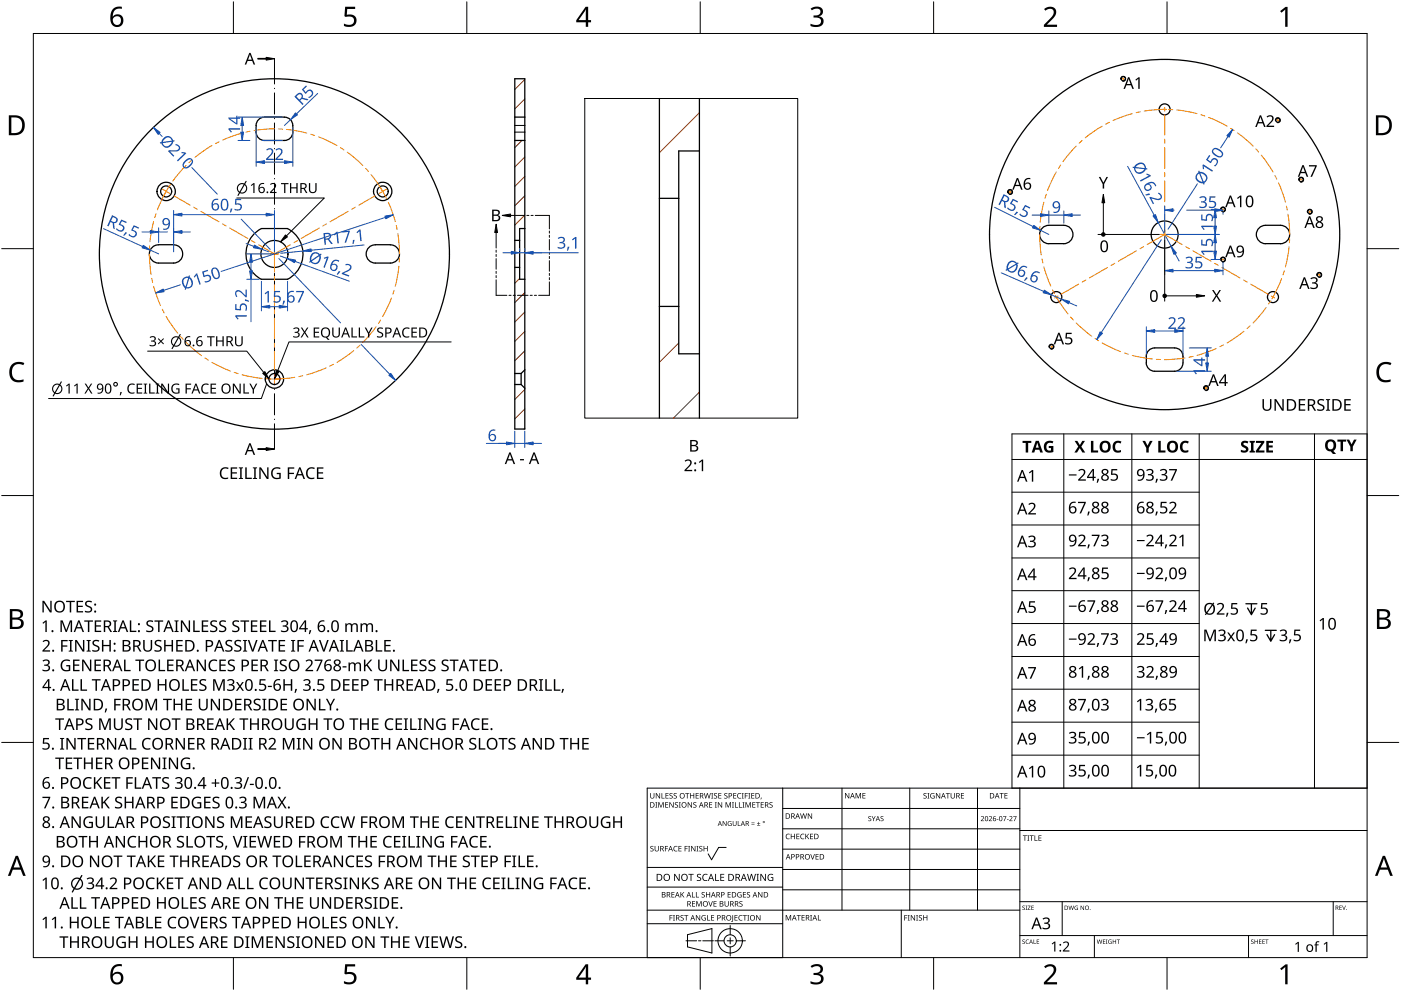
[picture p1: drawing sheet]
<svg xmlns="http://www.w3.org/2000/svg" width="420mm" height="297mm" viewBox="0 0 420 297" stroke-linecap="round" stroke-linejoin="round" font-family="sans-serif">
<g fill="none" stroke="#000" stroke-width=".38">
<path d="M76.8 37.6a2.54 2.54 0 0 1 2.5-2.5h6a2.45 2.45 0 0 1 2.5 2.5 3.9 3.9 0 0 1-.9 4l-1.6 .5h-6a2.53 2.53 0 0 1-2.5-2.5M76.8 37.6v2M154.4 23.6h3v105h-3zM157.4 35.1h-3M197.8 29.5v95.8M209.8 29.5v95.8M157.4 42.1h-3M197.8 59.5h5.8M209.8 45.3h-6.2v60.7h6.2M47.5 73.4a2.73 2.73 0 0 0-2.7 2.7 2.73 2.73 0 0 0 2.8 2.8h4.4a2.73 2.73 0 0 0 2.8-2.8 2.73 2.73 0 0 0-2.8-2.7M47.6 73.4h4.5M78.4 68.5a8.6 8.6 0 0 0 0 15.2"/>
<path d="M78.4 68.5h7.8a8.5 8.5 0 0 1 0 15.2M112.6 73.4a2.73 2.73 0 0 0-2.8 2.7 2.73 2.73 0 0 0 2.8 2.8h4.5a2.73 2.73 0 0 0 2.7-2.8 2.73 2.73 0 0 0-2.7-2.7M117.1 73.4h-4.5M154.4 72.1h1.4M157.4 68.5h-1.6v15.2h1.6M312.8 68.1l1.7-.6h4.5a2.74 2.74 0 0 1 2.8 2.8 2.74 2.74 0 0 1-2.8 2.7l-4.5 .1a2.76 2.76 0 0 1-2.6-1.9 2.76 2.76 0 0 1 .9-3.1zM377.8 68.1l1.7-.6h4.5a2.75 2.75 0 0 1 2.8 2.8 2.75 2.75 0 0 1-2.8 2.8h-4.5a2.76 2.76 0 0 1-2.6-1.9 2.76 2.76 0 0 1 .9-3.1zM86.2 83.7h-7.8M155.8 80.2h-1.4M197.8 91.8h5.8M154.4 115.3h1.9M156.3 112h-1.9"/>
<path d="M156.3 115.3l1.1 1.1M156.3 112v3.3M157.4 110.9l-1.1 1.1M352.3 104.3a2.49 2.49 0 0 1 2.5 2.5 4.1 4.1 0 0 1-1 3.9l-1.5 .6M352.3 104.3h-6a2.53 2.53 0 0 0-2.6 2.5 3.9 3.9 0 0 0 1 3.9l1.6 .6h6"/>
<circle cx="336.8" cy="23.6" r=".64"/>
<circle cx="349.3" cy="32.8" r="1.66"/>
<circle cx="383.2" cy="36" r=".64"/>
<circle cx="49.8" cy="57.4" r="1.65"/>
<circle cx="49.8" cy="57.4" r="2.76"/>
<circle cx="114.8" cy="57.4" r="1.64"/>
<circle cx="114.8" cy="57.4" r="2.76"/>
<circle cx="302.9" cy="57.5" r=".64"/>
<circle cx="390.2" cy="53.8" r=".62"/>
<circle cx="82.3" cy="76.1" r="52.5"/>
<circle cx="82.3" cy="76.1" r="4"/>
<circle cx="349.3" cy="70.3" r="52.5"/>
<circle cx="349.3" cy="70.3" r="4.1"/>
<circle cx="366.8" cy="77.8" r=".63"/>
<circle cx="366.8" cy="62.8" r=".64"/>
<circle cx="392.8" cy="63.5" r=".62"/>
<circle cx="316.8" cy="89" r="1.66"/>
<circle cx="381.8" cy="89" r="1.65"/>
<circle cx="395.6" cy="82.4" r=".63"/>
<circle cx="82.3" cy="113.6" r="2.76"/>
<circle cx="82.3" cy="113.6" r="1.65"/>
<circle cx="315.3" cy="103.9" r=".63"/>
<circle cx="361.7" cy="116.3" r=".63"/>
</g>
<path d="M336.1 23.7a.76 .76 0 0 1 .7-.8 .76 .76 0 0 1 .8 .8 .76 .76 0 0 1-.9 .7M382.5 36.1a.75 .75 0 0 1 .7-.8 .75 .75 0 0 1 .8 .8 .75 .75 0 0 1-.9 .7M302.2 57.6a.75 .75 0 0 1 .7-.8 .75 .75 0 0 1 .8 .8 .75 .75 0 0 1-.9 .7M389.5 54a.76 .76 0 0 1 .7-.9 .76 .76 0 0 1 .8 .8 .76 .76 0 0 1-.9 .7M366 62.9a.76 .76 0 0 1 .7-.9 .76 .76 0 0 1 .8 .8 .76 .76 0 0 1-.9 .7M366 77.9a.76 .76 0 0 1 .7-.9 .76 .76 0 0 1 .8 .8 .76 .76 0 0 1-.9 .8M392 63.6a.75 .75 0 0 1 .8-.9 .75 .75 0 0 1 .7 .8 .75 .75 0 0 1-.9 .7M394.9 82.5a.76 .76 0 0 1 .7-.9 .76 .76 0 0 1 .8 .8 .76 .76 0 0 1-.9 .7M314.6 104a.76 .76 0 0 1 .7-.8 .76 .76 0 0 1 .8 .8 .76 .76 0 0 1-.9 .7M360.9 116.4a.76 .76 0 0 1 .7-.8 .76 .76 0 0 1 .8 .8 .76 .76 0 0 1-.8 .7" fill="none" stroke="#000" stroke-width=".3"/>
<g fill="none" stroke="#982d0d" stroke-width=".3">
<path d="M157.4 23.8l-3 3M157.4 29.6l-3 3M209.8 33.8l-12 12M156.5 42.1l-2.1 2.2M157.4 47.1l-3 3M157.4 52.9l-3 3M157.4 58.7l-3 3M155.8 71.8l-.2 .3M157.4 64.5l-3 3M155.8 83.5l-1.4 1.4M157.4 87.7l-3 3M157.4 93.5l-3 3"/>
<path d="M157.4 99.3l-3 3M157.4 116.8l-3 3M157.4 105.1l-3 3M203.6 102.8l-5.8 5.8M209.8 117.5l-7.8 7.8M157.4 122.6l-3 3M157.4 128.4l-.2 .2"/>
</g>
<path d="M154.4 37.6h3M157.4 39.6h-3" fill="none" stroke="#000" stroke-width=".3"/>
<path d="M175.4 29.5h63.8v95.8h-63.8z" fill="none" stroke="#000" stroke-width=".3"/>
<path d="M10 10h400v277h-400z" fill="none" stroke="#000" stroke-width=".3"/>
<g fill="none" stroke="#000" stroke-width=".3">
<path d="M70 .5v9.5M140 .5v9.5M210 .5v9.5M280 .5v9.5M350 .5v9.5M.5 74.5h9.5M419.5 74.5h-9.5M.5 148.5h9.5M410 148.5h9.5M10 222.5h-9.5M410 222.5h9.5M70 287v9.5"/>
<path d="M140 287v9.5M210 287v9.5M280 287v9.5M350 287v9.5"/>
</g>
<g fill="#000">
<path d="M103.5 2h3v.7h-2.4l-.1 1.7a2.01 2.01 0 0 1 3 1.7 2.01 2.01 0 0 1-2.8 2l-1.1-.3v-.7a1.93 1.93 0 0 0 3-.6 1.37 1.37 0 0 0-.5-1.4 1.37 1.37 0 0 0-1.4-.1l-.5 .1-.4-.3zM243.1 2.6a2.32 2.32 0 0 1 3.7 .5 1.46 1.46 0 0 1-1.2 1.8 1.59 1.59 0 0 1 1.4 1.8 1.59 1.59 0 0 1-1.8 1.4l-2.1-.3v-.7a2.12 2.12 0 0 0 3.1-.5 1.21 1.21 0 0 0-1.6-1.3h-.6v-.7a1.53 1.53 0 0 0 2.1-1.1 1.49 1.49 0 0 0-2.6-.4zM313.1 2.7a2.03 2.03 0 0 1 2.1-.8 2.03 2.03 0 0 1 1.6 1.7 3.9 3.9 0 0 1-1.6 2.5l-1.2 1.3h3v.7h-3.9v-.6l1.5-1.6a2.56 2.56 0 0 0 1.3-2.9 1.62 1.62 0 0 0-2.4 .2zM383.9 3.3l1.6-1.2h.6v5.9h-.7l.1-5.2-1.2 1zM3.5 109.3a3.3 3.3 0 0 1 3.8-.5l-.3 .7a2.26 2.26 0 0 0-2.6 0 2.26 2.26 0 0 0-.8 2.6 2.12 2.12 0 0 0 3.1 1.7l.4-.1v.7a2.98 2.98 0 0 1-3.4-.4 2.98 2.98 0 0 1-.8-3.3zM413.5 109.3a3.3 3.3 0 0 1 3.8-.5l-.3 .7a2.26 2.26 0 0 0-2.7 0 2.26 2.26 0 0 0-.7 2.6 2.12 2.12 0 0 0 3.1 1.7l.4-.1v.7a2.98 2.98 0 0 1-3.4-.4 2.98 2.98 0 0 1-.8-3.3zM103.5 289h3v.7h-2.4l-.1 1.7a2.01 2.01 0 0 1 3 1.7 2.01 2.01 0 0 1-2.8 2l-1.1-.4v-.6a1.93 1.93 0 0 0 3-.7 1.37 1.37 0 0 0-.5-1.3 1.37 1.37 0 0 0-1.4-.1l-.5 .1-.4-.3zM243.1 289.6a2.32 2.32 0 0 1 3.7 .5 1.46 1.46 0 0 1-1.2 1.8 1.59 1.59 0 0 1 1.4 1.8 1.59 1.59 0 0 1-1.8 1.4l-2.1-.3v-.7a2.12 2.12 0 0 0 3.1-.5 1.21 1.21 0 0 0-1.6-1.4h-.6v-.6a1.53 1.53 0 0 0 2.1-1.1 1.49 1.49 0 0 0-2.6-.4zM313.1 289.7a2.03 2.03 0 0 1 2.1-.8 2.03 2.03 0 0 1 1.6 1.7 3.9 3.9 0 0 1-1.6 2.5l-1.2 1.3h3v.7h-3.9v-.7l1.5-1.5a2.56 2.56 0 0 0 1.3-2.9 1.62 1.62 0 0 0-2.4 .2zM383.9 290.3l1.6-1.2h.6v5.9h-.7l.1-5.2-1.2 1z"/>
<path d="M33.9 2.6a2.88 2.88 0 0 1 2.6-.6v.7a2.02 2.02 0 0 0-2.6 2.3 1.83 1.83 0 0 1 2.5-.3 1.83 1.83 0 0 1 .3 2.6 2.07 2.07 0 0 1-2.5 .6 2.07 2.07 0 0 1-1.1-2.4 4 4 0 0 1 .8-2.9zM33.8 6.2a1.3 1.3 0 0 0 2.6 0 1.3 1.3 0 0 0-2.6 0z"/>
<path d="M175.6 2h.8v4h.9v.7h-.9v1.3h-.7v-1.3h-2.9v-.6zM175.7 2.8l-2.2 3.2h2.2z"/>
<path d="M2.6 34.6h1.9a2.99 2.99 0 0 1 2.9 3 2.99 2.99 0 0 1-3.1 2.9h-1.7zM3.4 35.2v4.7h.8a2.35 2.35 0 0 0 2.4-2.1 2.35 2.35 0 0 0-1.9-2.6z"/>
<path d="M412.6 34.6h1.9a2.68 2.68 0 0 1 2.9 2.9 2.78 2.78 0 0 1-3.1 3h-1.7zM413.4 35.2v4.7h.8a2.35 2.35 0 0 0 2.4-2.1 2.35 2.35 0 0 0-2-2.6z"/>
<path d="M3 182.6h1.7a1.68 1.68 0 0 1 2.2 1.7 1.37 1.37 0 0 1-1.1 1.1 1.61 1.61 0 0 1 1.3 2 1.61 1.61 0 0 1-2 1.1h-2.1zM3.7 185.7v2.2h1.2a1.13 1.13 0 0 0 1.4-1.1 1.13 1.13 0 0 0-1.4-1.1zM3.7 183.2v1.9h1.1a1.02 1.02 0 0 0 1.3-1 1.02 1.02 0 0 0-1.4-.9z"/>
<path d="M412.9 182.6h1.7a1.68 1.68 0 0 1 2.3 1.7 1.37 1.37 0 0 1-1.1 1.1 1.61 1.61 0 0 1 1.3 2 1.61 1.61 0 0 1-2.1 1.1h-2.1zM413.7 185.7v2.2h1.2a1.13 1.13 0 0 0 1.4-1.1 1.13 1.13 0 0 0-1.5-1.1zM413.7 183.2v1.9h1.1a1.02 1.02 0 0 0 1.3-1 1.02 1.02 0 0 0-1.4-.9z"/>
<path d="M4.7 256.5h.7l2.3 6h-.8l-.7-1.8h-2.4l-.7 1.8h-.7zM5 257.3l-.9 2.7h1.9z"/>
<path d="M414.7 256.5h.7l2.3 6h-.8l-.7-1.8h-2.4l-.7 1.8h-.7zM415 257.3l-.9 2.7h1.9z"/>
<path d="M33.9 289.6a2.88 2.88 0 0 1 2.6-.6v.7a2.02 2.02 0 0 0-2.6 2.3 1.83 1.83 0 0 1 2.5-.3 1.83 1.83 0 0 1 .3 2.6 2.07 2.07 0 0 1-2.5 .6 2.07 2.07 0 0 1-1.1-2.4 4 4 0 0 1 .8-2.9zM33.8 293.2a1.3 1.3 0 0 0 2.6 0 1.3 1.3 0 0 0-2.6 0z"/>
<path d="M175.6 289h.8v4h.9v.7h-.9v1.3h-.7v-1.3h-2.9v-.6zM175.7 289.8l-2.2 3.2h2.2z"/>
</g>
<g fill="none" stroke="#000" stroke-width=".3">
<path d="M234.7 236.2v50.8h-40.6v-50.8h215.9M252.5 236.2v36.6M272.8 236.2v36.6M293.2 236.2v36.6M305.9 236.2v50.8M217.8 254h-2.3l-2.1 3.7-1-1.8M234.7 242.3h71.2M234.7 254.5h71.2M305.9 248.4h-71.2M410 248.9h-104.1M194.1 272.8h111.8M219 277.4v2.8"/>
<path d="M234.7 276.9h-40.6M234.7 265.9h-40.6M234.7 260h-40.6M270.3 272.8v14.2M305.9 260.6h-71.2M305.9 266.7h-71.2M305.9 270.3h104.1M318.6 270.3v10.1M399.8 270.3v10.1M205.7 282h3.2M206.2 280.2l7.3-1.9v7.3l-7.3-1.8zM209.5 282h.7"/>
<path d="M214 282h-3.2M214.4 282h2.8M218.1 282h1.8M219 281.1v1.8M219 283.8v2.8M223.6 282h-2.8M328.2 280.4v6.6M374.4 280.4v6.6M410 280.4h-104.1"/>
<circle cx="219" cy="282" r="3.7"/>
<circle cx="219" cy="282" r="1.83"/>
</g>
<g fill="#000">
<path d="M195 237.7h.2v1.1a.42 .42 0 0 0 .4 .4 .42 .42 0 0 0 .4-.4v-1.1h.2v1.1a.62 .62 0 0 1-.6 .6 .62 .62 0 0 1-.6-.6zM196.7 237.7h.2l.9 1.4v-1.4h.2v1.6h-.3l-.8-1.3v1.3h-.2zM198.4 237.7h.2v1.5h.7v.1h-.9zM199.6 237.7h.9v.2h-.7v.5h.6v.2h-.6v.6h.7v.1h-.9zM200.8 237.9l.6-.2 .3 .1v.2a.38 .38 0 0 0-.5-.2 .38 .38 0 0 0-.2 .5 .38 .38 0 0 0 .5 .2l.3 .3-.2 .4-.7 .1h-.2l.1-.2a.41 .41 0 0 0 .6 .1 .41 .41 0 0 0 .1-.5 .41 .41 0 0 0-.5-.2zM202.1 237.9l.5-.2 .4 .1-.1 .2a.38 .38 0 0 0-.5-.2 .38 .38 0 0 0-.2 .5 .38 .38 0 0 0 .5 .2l.3 .3-.1 .4-.7 .1h-.2l.1-.2a.41 .41 0 0 0 .5 .1 .41 .41 0 0 0 .2-.5 .41 .41 0 0 0-.6-.2zM205.5 237.7h1.2v.2h-.5v1.4h-.2v-1.4h-.5zM207 237.7h.2v.7h.8v-.7h.2v1.6h-.2v-.7h-.8v.7h-.2zM208.6 237.7h.9v.2h-.7v.5h.7v.2h-.7v.6h.7v.1h-.9zM211.1 237.7h.2l.4 1.4 .3-1.4h.2l.4 1.4 .4-1.4h.2l-.5 1.6h-.2l-.4-1.3-.3 1.3h-.3zM213.3 237.7h.6l-.2 .2v1.3l.2 .1h-.6l.2-.1v-1.3zM214.2 237.9l.5-.2 .4 .1-.1 .2a.38 .38 0 0 0-.5-.2 .38 .38 0 0 0-.2 .5 .38 .38 0 0 0 .5 .2l.3 .3-.1 .4-.7 .1h-.2l.1-.2a.41 .41 0 0 0 .5 .1 .41 .41 0 0 0 .2-.5 .41 .41 0 0 0-.6-.2z"/>
<path d="M215.4 237.7h.9v.2h-.7v.5h.7v.2h-.7v.6h.7v.1h-.9zM217.3 237.9l.5-.2 .4 .1-.1 .2a.38 .38 0 0 0-.5-.2 .38 .38 0 0 0-.2 .5 .38 .38 0 0 0 .5 .2l.3 .3-.2 .4-.6 .1h-.2l.1-.2a.41 .41 0 0 0 .5 .1 .41 .41 0 0 0 .2-.5 .41 .41 0 0 0-.6-.2zM219.9 237.7h.9v.2h-.7v.5h.7v.2h-.7v.6h.7v.1h-.9zM221.3 237.9l.6-.2 .4 .1-.1 .2a.66 .66 0 0 0-.9 .6 .66 .66 0 0 0 .9 .5 .77 .77 0 0 1-1.1-.1 .77 .77 0 0 1 .2-1.1zM222.5 237.7h.5l-.1 .2v1.3l.1 .1h-.5l.2-.1v-1.3zM223.4 237.7h.9v.2h-.7v.6h.6v.2h-.6v.6h-.2zM224.4 237.7h.6l-.2 .2v1.3l.2 .1h-.6l.2-.1v-1.3zM225.3 237.7h.9v.2h-.7v.5h.7v.2h-.7v.6h.7v.1h-.9zM228.2 239.1h.2l-.3 .5zM253.4 237.7h.3l.8 1.3v-1.3h.2v1.6h-.2l-.9-1.3v1.3h-.2zM256.6 237.7h.3l.5 1.3 .5-1.3h.3v1.6h-.2v-1.4l-.7 1.4-.5-1.4v1.4h-.2zM258.6 237.7h1v.2h-.7v.5h.6v.2h-.6v.5h.7v.2h-1z"/>
<path d="M277 237.9l.6-.2 .3 .1-.1 .2a.38 .38 0 0 0-.5-.2 .38 .38 0 0 0-.1 .5 .38 .38 0 0 0 .5 .2l.2 .3-.1 .4-.7 .1h-.2l.1-.2a.41 .41 0 0 0 .6 .1 .41 .41 0 0 0 .1-.5 .41 .41 0 0 0-.5-.2zM278.1 237.7h.6l-.2 .2v1.3l.2 .1h-.6l.2-.1v-1.3zM279.2 237.9l.7-.2 .4 .1-.1 .2a.67 .67 0 0 0-1 .5 .67 .67 0 0 0 .9 .6v-.4h-.4v-.2h.6v.8a.88 .88 0 0 1-1.2-.2 .88 .88 0 0 1 .1-1.2zM280.7 237.7h.2l.9 1.4v-1.4h.2v1.6h-.3l-.8-1.3v1.3h-.2zM283.7 237.7h1.2v.2h-.5v1.4h-.2v-1.4h-.5zM285.1 237.7h.2v1.1a.42 .42 0 0 0 .4 .4 .42 .42 0 0 0 .4-.4v-1.1h.2v1.1a.62 .62 0 0 1-.6 .6 .62 .62 0 0 1-.6-.6zM288.2 237.7h.9v.2h-.7v.5h.7v.2h-.7v.6h.7v.1h-.9zM299.8 237.7h1.2v.2h-.5v1.4h-.2v-1.4h-.5zM301.2 237.7h.9v.2h-.7v.5h.7v.2h-.7v.5h.7v.2h-.9zM195.1 253.7l.6-.2 .3 .1-.1 .2a.38 .38 0 0 0-.5-.1 .38 .38 0 0 0-.1 .5 .38 .38 0 0 0 .4 .2l.3 .2-.1 .5-.7 .1-.2-.1 .1-.1a.41 .41 0 0 0 .6 .1 .41 .41 0 0 0 .1-.6 .41 .41 0 0 0-.6-.2zM196.5 240.4h.6l-.2 .2v1.3l.2 .2h-.6l.2-.2v-1.3zM196.3 253.6h.2v1a.42 .42 0 0 0 .5 .4 .42 .42 0 0 0 .4-.4v-1h.2v1a.62 .62 0 0 1-.6 .6 .62 .62 0 0 1-.7-.6z"/>
<path d="M197.4 240.4h.3l.5 1.4 .5-1.4h.3v1.7h-.2l.1-1.5-.8 1.5-.5-1.5v1.5h-.2zM199.4 253.6h.9v.1h-.7v.6h.7v.2h-.7v.7h-.2zM199.5 240.4h.9v.2h-.7v.5h.6v.2h-.6v.6h.7v.2h-.9zM200.7 240.4h.3l.8 1.4v-1.4h.2v1.7h-.2l-.9-1.4v1.4h-.2zM202.2 253.8l.4-.3 .6 .1-.1 .2-.4-.1a.66 .66 0 0 0-.5 .9 .66 .66 0 0 0 .9 .4 .77 .77 0 0 1-1.1-.1 .77 .77 0 0 1 .2-1.1zM202.5 240.6l.5-.2 .3 .1v.2a.38 .38 0 0 0-.5-.2 .38 .38 0 0 0-.2 .5 .38 .38 0 0 0 .5 .2 .51 .51 0 0 1 .1 .9 .51 .51 0 0 1-.8-.3l.1 .1a.41 .41 0 0 0 .5 0 .41 .41 0 0 0 .1-.5 .41 .41 0 0 0-.5-.2zM203.6 240.4h.6l-.2 .2v1.3l.2 .2h-.6l.2-.2v-1.3zM203.5 253.6h.9v.1h-.7v.6h.6v.1h-.6v.6h.7v.2h-.9zM205.3 253.6h.9v.1h-.7v.6h.7v.2h-.7v.7h-.2zM206.4 253.6h.6l-.2 .1v1.3l.2 .2h-.6l.2-.2v-1.3zM206.2 240.4h.3l.8 1.4v-1.4h.2v1.7h-.2l-.9-1.4v1.4h-.2zM207.3 253.6h.2l.9 1.3v-1.3h.2v1.6h-.3l-.9-1.4 .1 1.4h-.2z"/>
<path d="M208 240.6l.5-.2 .4 .1-.1 .2a.38 .38 0 0 0-.5-.2 .38 .38 0 0 0-.2 .5 .38 .38 0 0 0 .5 .2 .51 .51 0 0 1 .1 .9 .51 .51 0 0 1-.8-.3l.1 .1a.41 .41 0 0 0 .5 0 .41 .41 0 0 0 .1-.5 .41 .41 0 0 0-.5-.2zM208.9 253.6h.6l-.2 .1v1.3l.2 .2h-.6l.2-.2v-1.3zM209.8 253.7l.5-.2 .3 .1v.2a.38 .38 0 0 0-.5-.1 .38 .38 0 0 0-.2 .5 .38 .38 0 0 0 .5 .2l.3 .2-.2 .5-.7 .1-.1-.1 .1-.1a.41 .41 0 0 0 .5 .1 .41 .41 0 0 0 .1-.6 .41 .41 0 0 0-.5-.2zM211 253.6h.2v.7h.8v-.7h.2v1.6h-.2v-.8h-.8v.8h-.2zM212.7 240.4h.9v.2h-.7v.5h.6v.2h-.6v.6h.7v.2h-.9zM214.4 240.4h.6l-.2 .2v1.3l.2 .2h-.6l.2-.2v-1.3zM215.3 240.4h.2l.9 1.4v-1.4h.2v1.7h-.3l-.8-1.4v1.4h-.2zM216.7 246.1h.2l.8 1.2v-1.2h.2v1.5h-.2l-.8-1.2v1.2h-.2zM217.6 240.4h.3l.5 1.4 .5-1.4h.3v1.7h-.2v-1.5l-.7 1.5-.5-1.5v1.5h-.2zM218.4 246.3l1-.1-.2 .1a.6 .6 0 0 0-.8 .5 .6 .6 0 0 0 .8 .6v-.4l-.3-.2h.5v.7a.8 .8 0 0 1-1-.2 .8 .8 0 0 1 0-1zM219.5 240.4h.6l-.2 .2v1.3l.2 .2h-.6l.2-.2v-1.3zM220.4 240.4h.2v1.5h.7v.2h-.9z"/>
<path d="M219.8 246.1h.1v.9a.38 .38 0 0 0 .4 .4 .38 .38 0 0 0 .4-.4v-.9h.2v.9a.56 .56 0 0 1-.6 .6 .56 .56 0 0 1-.5-.6zM221.3 246.1h.1v1.3h.7v.2h-.8zM221.6 240.4h.2v1.5h.7v.2h-.9zM222.7 240.4h.6l-.2 .2v1.3l.2 .2h-.6l.2-.2v-1.3zM223.6 240.4h.3l.5 1.4 .5-1.4h.3v1.7h-.2v-1.5l-.7 1.5-.6-1.5 .1 1.5h-.2zM225.4 247l.9 .1zM225.4 246.6l.9 .1zM225.6 240.4h.9v.2h-.7v.5h.7v.2h-.7v.6h.7v.2h-.9zM227 247.4l1 .2zM226.7 240.4h1.2v.2h-.5v1.5h-.2v-1.5h-.5zM227.4 246.3l.2 .5h.4l-.4 .1v.4l-.2-.4h-.4l.4-.1zM228.1 240.4h1v.2h-.7v.5h.6v.2h-.6v.6h.7v.2h-1z"/>
<path d="M230.8 240.6l.6-.2 .3 .1-.1 .2a.38 .38 0 0 0-.5-.2 .38 .38 0 0 0-.1 .5 .38 .38 0 0 0 .5 .2 .51 .51 0 0 1 0 .9 .51 .51 0 0 1-.8-.3l.1 .1a.41 .41 0 0 0 .6 0 .41 .41 0 0 0 .1-.5 .41 .41 0 0 0-.5-.2zM235.8 250.1l.5-.2 .6 .1-.1 .2-.4-.1a.66 .66 0 0 0-.5 .8 .66 .66 0 0 0 .9 .4 .77 .77 0 0 1-1.1-.1 .77 .77 0 0 1 .1-1.1zM237.2 249.9h.2v.7h.8v-.7h.2v1.6h-.2v-.7h-.8v.7h-.2zM238.8 249.9h.9v.2h-.7v.5h.7v.2h-.7v.5h.7v.2h-.9zM240.2 250.1l.6-.2 .4 .1v.2a.66 .66 0 0 0-1 .5 .66 .66 0 0 0 1 .6 .77 .77 0 0 1-1.1-.1 .77 .77 0 0 1 .1-1.1zM240 243.8h.2l.3 1.4 .4-1.4h.2l.4 1.4 .3-1.4h.2l-.4 1.6h-.2l-.4-1.4-.4 1.4h-.2zM241.5 249.9h.2v.8l.7-.8h.3l-.7 .7 .7 .9h-.2l-.6-.7-.2 .7h-.2zM243 256h.2l.5 1.4 .5-1.4h.2l-.6 1.6h-.2zM242.3 243.8h.2l.9 1.3v-1.3h.1v1.6h-.2l-.9-1.3 .1 1.3h-.2zM242.9 249.9h.9v.2h-.7v.5h.7v.2h-.7v.5h.7v.2h-.9zM244.6 256h.9v.2h-.7v.5h.7v.2h-.7v.5h.7v.2h-.9zM260.5 244.8l.5-.2 .3 .1-.1 .2a.36 .36 0 0 0-.5-.1 .36 .36 0 0 0-.1 .5 .36 .36 0 0 0 .5 .1 .47 .47 0 0 1 0 .7 .47 .47 0 0 1-.7-.2 .37 .37 0 0 0 .5 .2 .37 .37 0 0 0 .1-.6l-.6-.3z"/>
<path d="M261.4 244.6h.2l.4 .8 .4-.8h.2l-.5 .9v.6h-.2v-.5zM264.1 244.8l.6-.2 .3 .1-.1 .2a.36 .36 0 0 0-.5-.1 .36 .36 0 0 0-.1 .5 .36 .36 0 0 0 .5 .1l.2 .3-.2 .3-.6 .1-.2-.2a.37 .37 0 0 0 .6 .2 .37 .37 0 0 0 .1-.6l-.6-.3zM294.2 244.8a.54 .54 0 0 1 .8 0 .54 .54 0 0 1-.3 .8l-.3 .4h.7v.1h-.9l.3-.5a.39 .39 0 0 0 .4-.5 .39 .39 0 0 0-.5-.3zM296.6 244.8a.54 .54 0 0 1 .8 0 .54 .54 0 0 1-.3 .8l-.3 .4h.7v.1h-1l.4-.5a.39 .39 0 0 0 .4-.5 .39 .39 0 0 0-.5-.3zM298.9 245.5h.5v.1h-.5zM300.8 244.6h1l-.6 1.5h-.2l.6-1.3h-.8zM302 245.5h.5v.1h-.5zM302.7 244.8a.54 .54 0 0 1 .9 0 .54 .54 0 0 1-.4 .8l-.3 .4h.8v.1h-1l.4-.5a.39 .39 0 0 0 .4-.5 .39 .39 0 0 0-.6-.3zM303.9 244.6h1l-.6 1.5h-.2l.6-1.3h-.8zM306.8 250.4h1.2v.2h-.5v1.4h-.2v-1.4h-.5zM308.1 250.4h.6l-.2 .2v1.3l.2 .1h-.6l.2-.1v-1.3zM308.8 250.4h1.2v.2h-.5v1.4h-.2v-1.4h-.5z"/>
<path d="M310.2 250.4h.3v1.4h.7v.2h-1zM311.4 250.4h.9v.2h-.7v.5h.7v.2h-.7v.5h.7v.2h-.9zM200.8 274.3h.9v.2h-.7v.5h.7v.2h-.7v.7h-.2zM201.4 267.4h.9v.2h-.7v.5h.6v.1h-.6v.6h.7v.2h-.9zM201.8 274.3h.6l-.2 .2v1.3l.2 .1h-.6l.2-.1v-1.3zM202.2 261.9h.3l1.1 1.8v-1.8h.2v2.1h-.3l-1.1-1.7v1.7h-.2zM204.1 274.4l.6-.1 .3 .1v.1a.38 .38 0 0 0-.5-.1 .38 .38 0 0 0-.2 .5 .38 .38 0 0 0 .5 .2l.3 .3-.2 .4-.7 .1h-.2l.2-.2a.41 .41 0 0 0 .5 .1 .41 .41 0 0 0 .1-.6 .41 .41 0 0 0-.5-.1zM204.1 267.4h.2v.8l.7-.8h.2l-.6 .7 .7 .9h-.3l-.6-.8-.1 .8h-.2zM205.2 274.3h1.2v.2h-.5v1.4h-.2v-1.4h-.5zM206.4 261.9h1.6v.3h-.6v1.8h-.3v-1.8h-.7zM207.5 267.4h.2v1.4h.7v.2h-.9zM207.5 270.1h.9v.2h-.7v.5h.7v.2h-.7v.6h.7v.1h-.9z"/>
<path d="M208.7 267.4h.2v1.4h.7v.2h-.9zM208.8 270.1h.3l.5 1.3 .5-1.3h.3v1.6h-.2v-1.4l-.7 1.4-.5-1.4v1.4h-.2zM208.7 274.3h.2l.9 1.3v-1.3h.2v1.6h-.3l-.8-1.3v1.3h-.2zM209.1 262.1l.4-.2 .8 .1-.3 .2a.44 .44 0 0 0-.7 .2 .44 .44 0 0 0 .5 .5l.5 .5-.3 .6a.71 .71 0 0 1-1-.3l.3 .1a.47 .47 0 0 0 .7-.3 .47 .47 0 0 0-.6-.5l-.4-.3zM210.6 274.5l.7-.2 .4 .1-.1 .1a.67 .67 0 0 0-1 .5 .67 .67 0 0 0 .9 .7v-.5h-.4v-.1h.6v.8a.88 .88 0 0 1-1.2-.2 .88 .88 0 0 1 .1-1.2zM210.5 267.5l.5-.1 .4 .1-.1 .1a.38 .38 0 0 0-.5-.1 .38 .38 0 0 0-.2 .5 .38 .38 0 0 0 .5 .2l.3 .3-.1 .4-.7 .1-.2-.1 .1-.1a.41 .41 0 0 0 .5 .1 .41 .41 0 0 0 .2-.6 .41 .41 0 0 0-.6-.1zM210.9 262.2l.7-.3 .6 .1-.1 .3a.85 .85 0 0 0-1.2 .7 .85 .85 0 0 0 1.2 .8v.2a1.1 1.1 0 0 1-1.4-.4 1.1 1.1 0 0 1 .2-1.4zM212.1 274.3h.2v1.4h.7v.2h-.9zM212.4 270.1h.2l.5 1.4 .5-1.4h.2l-.6 1.6h-.2zM211.7 267.4h.2v.7h.9v-.7h.2v1.6h-.2v-.8h-.9v.8h-.2zM213.3 274.3h.9v.2h-.7v.5h.6v.2h-.6v.5h.7v.2h-.9zM214.5 261.9h.2v1.9h1v.2h-1.2z"/>
<path d="M214 270.1h.9v.2h-.7v.5h.7v.2h-.7v.6h.7v.1h-.9zM216 261.9h1.2v.3h-.9v.6h.8v.3h-.8v.7h.9v.2h-1.2zM217.3 270.1h.2v1.1a.42 .42 0 0 0 .4 .4 .42 .42 0 0 0 .4-.4v-1.1h.3v1.1a.62 .62 0 0 1-.7 .6 .62 .62 0 0 1-.6-.6zM218.2 267.4h.9v.2h-.7v.5h.7v.1h-.7v.6h.7v.2h-.9zM219.6 274.3h.3l-.1 1.7-.5 .3v-.2l.3-.1zM220.3 274.3h.9v.2h-.7v.5h.6v.2h-.6v.5h.7v.2h-.9zM221.3 267.6l.7-.2 .4 .1-.1 .1a.67 .67 0 0 0-1 .5 .67 .67 0 0 0 .9 .7v-.5h-.3v-.2h.5v.8a.88 .88 0 0 1-1.2-.1 .88 .88 0 0 1 .1-1.2zM221.7 274.5l.4-.2 .6 .1-.1 .1h-.4a.66 .66 0 0 0-.5 .8 .66 .66 0 0 0 .9 .4 .77 .77 0 0 1-1.1-.1 .77 .77 0 0 1 .2-1.1zM221.8 270.3l.6-.2 .3 .1-.1 .2a.38 .38 0 0 0-.5-.2 .38 .38 0 0 0-.2 .5 .38 .38 0 0 0 .5 .2 .51 .51 0 0 1 .1 .8 .51 .51 0 0 1-.8-.2h.1a.41 .41 0 0 0 .5 .1 .41 .41 0 0 0 .2-.5 .41 .41 0 0 0-.6-.2zM222.8 274.3h1.2v.2h-.5v1.4h-.2v-1.4h-.5zM222.8 267.4h.9v.2h-.7v.5h.7v.1h-.7v.6h.7v.2h-.9zM224.1 274.3h.6l-.2 .2v1.3l.2 .1h-.6l.2-.1v-1.3z"/>
<path d="M224.1 267.5l.5-.1 .3 .1v.1a.38 .38 0 0 0-.5-.1 .38 .38 0 0 0-.2 .5 .38 .38 0 0 0 .5 .2l.3 .3-.2 .4-.7 .1-.1-.1 .1-.1a.41 .41 0 0 0 .5 .1 .41 .41 0 0 0 .1-.6 .41 .41 0 0 0-.5-.1zM224 261.9h.3l.4 1.8 .5-1.8h.3l.5 1.8 .4-1.8h.3l-.5 2.1h-.3l-.5-1.8-.5 1.8h-.3zM226.9 261.9h.7l-.2 .3v1.6l.2 .2h-.7l.2-.2v-1.6zM226.8 274.3h.2l.9 1.3v-1.3h.2v1.6h-.3l-.9-1.3 .1 1.3h-.2zM227.3 267.4h.3l.8 1.3v-1.3h.2v1.6h-.2l-.9-1.3v1.3h-.2zM228 261.9h.3l1.2 1.8v-1.8h.2v2.1h-.3l-1.1-1.7v1.7h-.3zM230.5 262.2l.9-.3 .5 .1-.1 .3a.87 .87 0 0 0-1.4 .6 .87 .87 0 0 0 1.3 .9v-.6h-.5v-.3h.7v1.1a1.15 1.15 0 0 1-1.5-.3 1.15 1.15 0 0 1 .1-1.5zM235.6 274.3h.3l.5 1.3 .6-1.3h.3v1.6h-.2v-1.4l-.7 1.4-.6-1.4v1.4h-.2zM238.9 274.3h1.3v.2h-.5v1.4h-.2v-1.4h-.6zM240.4 274.3h.9v.2h-.7v.5h.7v.1h-.7v.6h.7v.2h-.9zM242.9 274.3h.6l-.2 .1v1.3l.2 .2h-.6l.2-.2v-1.3zM245.3 274.3h.2v1.4h.7v.2h-.9z"/>
<path d="M271.2 274.3h.9v.2h-.7v.5h.7v.2h-.7v.7h-.2zM272.2 274.3h.6l-.2 .2v1.3l.2 .1h-.6l.2-.1v-1.3zM273.1 274.3h.3l.8 1.3v-1.3h.2v1.6h-.2l-.9-1.3v1.3h-.2zM274.7 274.3h.6l-.2 .2v1.3l.2 .1h-.6l.2-.1v-1.3zM275.6 274.4l.6-.1 .3 .1v.1a.38 .38 0 0 0-.5-.1 .38 .38 0 0 0-.2 .5 .38 .38 0 0 0 .5 .2 .53 .53 0 0 1 .1 .8 .53 .53 0 0 1-.8 0v-.2a.41 .41 0 0 0 .6 .1 .41 .41 0 0 0 .1-.6 .41 .41 0 0 0-.5-.1zM276.9 274.3h.2v.7h.8v-.7h.2v1.6h-.2v-.7h-.8v.7h-.2zM306.7 271.6l.4-.2 .2 .2a.32 .32 0 0 0-.4 0 .32 .32 0 0 0-.1 .4 .32 .32 0 0 0 .4 .1 .41 .41 0 0 1 0 .7 .41 .41 0 0 1-.6-.2 .31 .31 0 0 0 .4 .1 .31 .31 0 0 0 .1-.5l-.5-.2zM307.6 271.5h.4l-.1 1.1 .1 .2h-.4l.1-.2zM308.2 271.5h.8l-.6 1.1 .7 .2h-.9l.6-1.2zM309.3 271.5h.7l-.5 .1v.4h.5l-.5 .1v.5l.5 .2h-.7zM312.7 275.3a1.19 1.19 0 0 1 1.3-.4 1.19 1.19 0 0 1 .8 1.1l-.3 .5-.4 .2a.98 .98 0 0 1 .8 1.2 .98 .98 0 0 1-1.3 .7l-1-.2v-.4l.5 .1a.81 .81 0 0 0 1.1 .1 .81 .81 0 0 0 .2-1.1l-1.2-.2v-.4a.76 .76 0 0 0 .9-.1 .76 .76 0 0 0 .1-.9l-.7-.1-.6 .2zM320.4 271.5h.2l.3 1.1 .3-1.1h.1l.4 1.1 .2-1.1h.2l-.4 1.3h-.1l-.3-1.2-.3 1.2h-.2z"/>
<path d="M322.4 271.6l.9-.1-.3 .1a.53 .53 0 0 0-.6 .6 .53 .53 0 0 0 .7 .4v-.4l-.2-.1h.4v.6a.71 .71 0 0 1-.9-.1 .71 .71 0 0 1 0-1zM324.1 271.5l.9 1v-1h.1v1.3l-.9-1.1-.1 1.1zM401.7 271.4h.7l-.6 .2v.4h.6l-.6 .1v.5l.6 .1h-.7zM402.5 271.4h.2l.4 1.2 .3-1.2h.2l-.5 1.3zM306.7 281.7l.4-.1 .2 .2a.32 .32 0 0 0-.4-.1 .32 .32 0 0 0-.1 .5 .32 .32 0 0 0 .4 .1 .41 .41 0 0 1 0 .6 .41 .41 0 0 1-.6-.2 .31 .31 0 0 0 .4 .2 .31 .31 0 0 0 .1-.5l-.5-.3zM307.8 281.8l.4-.2 .4 .1-.1 .1a.52 .52 0 0 0-.8 .5 .52 .52 0 0 0 .8 .4 .61 .61 0 0 1-.9 0 .61 .61 0 0 1 .2-.9zM310 281.6h.1v1.2l.6 .1h-.7zM310.9 281.6h.7l-.5 .2v.4h.5l-.5 .1v.5l.5 .1h-.7zM315.4 282.9l1.1-.7v3h-.3v-2.6l-.6 .5zM318.8 282.5a1.03 1.03 0 0 1 1.6 0 1.03 1.03 0 0 1-.4 1.6l-.8 .8h1.5v.3h-2v-.3l1.1-1.1a.71 .71 0 0 0 .3-1.1 .71 .71 0 0 0-1.1 .1zM328.9 281.6h.2l.3 1.1 .3-1.1h.1l.3 1.1 .3-1.1h.2l-.4 1.3h-.1l-.4-1.1-.3 1.1h-.1zM330.8 281.6h.7l-.6 .2v.4h.6l-.6 .1v.5l.6 .1h-.7z"/>
<path d="M331.7 281.6h.4l-.1 1.2 .1 .1h-.4l.1-.1zM332.5 281.8l.9-.1-.2 .1a.53 .53 0 0 0-.7 .5 .53 .53 0 0 0 .7 .5v-.4l-.2-.2h.4v.7a.71 .71 0 0 1-.9-.2 .71 .71 0 0 1 0-.9zM333.7 281.6h.2v.6h.6v-.6h.2v1.3h-.2v-.6h-.6v.6h-.2zM334.9 281.6h1l-.4 .2v1.1h-.2v-1.1zM375.2 281.7l.5-.1 .2 .2a.32 .32 0 0 0-.4-.1 .32 .32 0 0 0-.1 .5 .32 .32 0 0 0 .4 .1 .41 .41 0 0 1 0 .6 .41 .41 0 0 1-.6-.2 .31 .31 0 0 0 .4 .2 .31 .31 0 0 0 .1-.5l-.5-.3zM376.2 281.6h.2v.6h.7v-.6h.1v1.3h-.1v-.6h-.7v.6h-.2zM377.6 281.6h.7l-.6 .2v.4h.6l-.6 .1v.5l.6 .1h-.7zM378.6 281.6h.7l-.5 .2v.4h.5l-.5 .1v.5l.5 .1h-.7zM379.4 281.6h1l-.4 .2v1.1h-.2v-1.1zM388.4 282.9l1.1-.6v3h-.3v-2.6l-.6 .5zM394.7 282.3l1-.1-.1 .3-.5-.1-.2 .3v.4h.5v.3h-.5v1.9h-.4v-1.9h-.4l.4-.3zM397 282.9l1.1-.6v3h-.4v-2.6l-.5 .5z"/>
<path d="M203.7 238.5a.81 .81 0 0 1 1.6 0 .81 .81 0 0 1-1.6 0zM204.2 238l-.1 .5a.6 .6 0 0 0 .6 .6 .6 .6 0 0 0 .6-.7 .6 .6 0 0 0-.8-.5z"/>
<path d="M209.9 237.7h.4a.47 .47 0 0 1 .6 .3 .47 .47 0 0 1-.3 .6l.5 .7h-.3l-.4-.6h-.3v.6h-.2zM210.1 237.9v.6h.2a.31 .31 0 0 0 .4-.3 .31 .31 0 0 0-.4-.3z"/>
<path d="M218.5 237.7h.7l.4 .4-.2 .5-.7 .1v.6h-.2zM218.7 237.9v.6a.39 .39 0 0 0 .7-.3 .39 .39 0 0 0-.7-.3z"/>
<path d="M226.6 237.7h.5a.81 .81 0 0 1 .8 .9 .81 .81 0 0 1-.9 .7h-.4zM226.8 237.9v1.3h.2a.58 .58 0 0 0 .7-.7l-.2-.5z"/>
<path d="M255.6 237.7h.1l.7 1.6h-.2l-.2-.5h-.7l-.2 .5h-.2zM255.6 237.9l-.2 .7h.5z"/>
<path d="M282.8 237.7h.2l.6 1.6h-.2l-.2-.5h-.6l-.2 .5h-.2zM282.9 237.9l-.2 .8h.5z"/>
<path d="M286.8 237.7h.4a.47 .47 0 0 1 .6 .3 .47 .47 0 0 1-.3 .6l.4 .7h-.2l-.4-.6h-.3v.6h-.2zM287 237.9v.6h.2a.31 .31 0 0 0 .4-.3 .31 .31 0 0 0-.4-.3z"/>
<path d="M296.9 237.7h.5a.81 .81 0 0 1 .8 .8 .81 .81 0 0 1-.9 .8h-.4zM297.1 237.9v1.2h.2a.64 .64 0 0 0 .7-.6 .64 .64 0 0 0-.7-.6z"/>
<path d="M298.9 237.7h.2l.7 1.6h-.3l-.1-.5h-.7l-.2 .5h-.2zM299 237.9l-.2 .7h.5z"/>
<path d="M195 240.4h.5a.81 .81 0 0 1 .8 .9 .81 .81 0 0 1-.8 .8h-.5zM195.2 240.6v1.3h.2a.58 .58 0 0 0 .7-.7l-.2-.5z"/>
<path d="M198 253.6h.5a.47 .47 0 0 1 .5 .3 .47 .47 0 0 1-.3 .6l.5 .7h-.3l-.4-.7h-.3v.7h-.2zM198.2 253.7v.6h.3a.31 .31 0 0 0 .3-.3 .31 .31 0 0 0-.4-.3z"/>
<path d="M201 253.6h.2l.6 1.6h-.2l-.2-.5h-.6l-.2 .5h-.2zM201.1 253.8l-.3 .7h.6z"/>
<path d="M204.3 241.3a.81 .81 0 0 1 1.6 0 .81 .81 0 0 1-1.6 0zM204.8 240.7a.62 .62 0 0 0-.1 1 .62 .62 0 0 0 .9-.2h.1a.58 .58 0 0 0-.2-.8 .58 .58 0 0 0-.7 0z"/>
<path d="M210.2 240.4h.2l.6 1.7h-.2l-.2-.5h-.6l-.2 .5h-.2zM210.3 240.7l-.2 .7h.5z"/>
<path d="M211.3 240.4h.4a.47 .47 0 0 1 .6 .4 .47 .47 0 0 1-.3 .5l.4 .8h-.2l-.4-.7h-.3v.7h-.2zM211.5 240.6v.6h.2a.31 .31 0 0 0 .4-.3 .31 .31 0 0 0-.4-.3z"/>
<path d="M215.8 246.1l.7 1.5-.3-.5h-.6l-.4 .5zM215.9 246.3l-.3 .6h.5z"/>
<path d="M222.7 246.1l.7 1.5-.3-.5h-.6l-.4 .5zM222.8 246.3l-.2 .6h.4z"/>
<path d="M223.6 246.1h.4a.42 .42 0 0 1 .5 .3 .42 .42 0 0 1-.2 .5l.4 .7h-.2l-.4-.6h-.3v.6h-.2zM223.8 246.3v.5h.2a.28 .28 0 0 0 .4-.3 .28 .28 0 0 0-.4-.2z"/>
<path d="M228.8 246.4a.31 .31 0 0 1 .6 0 .31 .31 0 0 1-.6 0zM228.9 246.4a.2 .2 0 0 0 .4 0 .2 .2 0 0 0-.4 0z"/>
<path d="M229.4 240.4h.5a.47 .47 0 0 1 .5 .4 .47 .47 0 0 1-.3 .5l.5 .8h-.3l-.4-.7h-.3v.7h-.2zM229.6 240.6v.6h.3a.31 .31 0 0 0 .3-.3 .31 .31 0 0 0-.4-.3z"/>
<path d="M236.3 256h.2l.6 1.6h-.2l-.2-.5h-.7l-.2 .5h-.2zM236.4 256.2l-.3 .7h.5z"/>
<path d="M235.6 243.8h.5a.73 .73 0 0 1 .8 .8 .75 .75 0 0 1-.8 .8h-.5zM235.8 244v1.2h.3a.58 .58 0 0 0 .6-.6l-.2-.5z"/>
<path d="M237.3 243.8h.4a.47 .47 0 0 1 .6 .3 .47 .47 0 0 1-.3 .6l.5 .7h-.3l-.4-.7h-.3v.7h-.2zM237.5 244v.6h.2a.31 .31 0 0 0 .4-.3 .31 .31 0 0 0-.4-.3z"/>
<path d="M237.3 256h.7l.3 .4-.1 .5-.7 .1v.6h-.2zM237.5 256.2v.6a.39 .39 0 0 0 .6-.3 .39 .39 0 0 0-.6-.3z"/>
<path d="M238.7 256h.7l.3 .4-.2 .5-.6 .1v.6h-.2zM238.9 256.2v.6a.39 .39 0 0 0 .6-.3 .39 .39 0 0 0-.6-.3z"/>
<path d="M239.1 243.8h.2l.6 1.6h-.2l-.2-.5h-.6l-.2 .5h-.2zM239.2 244l-.2 .7h.5z"/>
<path d="M240.1 256h.4a.47 .47 0 0 1 .6 .3 .47 .47 0 0 1-.3 .6l.4 .7h-.2l-.4-.6h-.3v.6h-.2zM240.3 256.2v.6h.2a.31 .31 0 0 0 .4-.3 .31 .31 0 0 0-.4-.3z"/>
<path d="M241.3 256.8a.81 .81 0 0 1 1.6 0 .81 .81 0 0 1-1.6 0zM241.8 256.3l-.2 .5a.6 .6 0 0 0 .7 .5 .6 .6 0 0 0 .5-.7 .6 .6 0 0 0-.7-.4z"/>
<path d="M244.2 249.9h.5a.81 .81 0 0 1 .8 .8 .81 .81 0 0 1-.9 .8h-.4zM244.4 250.1v1.3h.2a.57 .57 0 0 0 .7-.7l-.2-.5z"/>
<path d="M245.9 256h.5a.81 .81 0 0 1 .8 .8 .81 .81 0 0 1-.9 .8h-.4zM246.1 256.2v1.3h.2a.57 .57 0 0 0 .6-.7l-.2-.5z"/>
<path d="M263.2 244.6h.2l.5 1.5h-.2l-.1-.4h-.6l-.4 .4zM263.3 244.8l-.3 .7h.5z"/>
<path d="M295.5 244.7l.5-.1 .3 .4v.7l-.3 .4h-.4l-.2-.3zM295.7 244.8l-.1 .3a.56 .56 0 0 0 .4 .9 .61 .61 0 0 0 .2-.7 .61 .61 0 0 0-.5-.5z"/>
<path d="M298 244.8l.6-.2-.5 .3-.2 .5a.51 .51 0 0 1 .8 .2 .51 .51 0 0 1-.5 .7 .51 .51 0 0 1-.4-.7zM297.9 245.7a.35 .35 0 0 0 .7 0 .35 .35 0 0 0-.7 0z"/>
<path d="M299.8 244.7l.5-.1 .3 .4v.7l-.3 .4h-.4l-.2-.3zM299.9 244.8l-.1 .3a.56 .56 0 0 0 .5 .9 .61 .61 0 0 0 .2-.7 .61 .61 0 0 0-.6-.5z"/>
<path d="M198.5 267.4h.4a.42 .42 0 0 1 .6 .2 .42 .42 0 0 1-.2 .6 .44 .44 0 0 1 .3 .5 .44 .44 0 0 1-.5 .3h-.6zM198.7 268.2v.6h.3a.31 .31 0 0 0 .4-.3 .31 .31 0 0 0-.4-.3zM198.7 267.6v.5h.3a.28 .28 0 0 0 .3-.3 .28 .28 0 0 0-.3-.2z"/>
<path d="M196.9 261.9h.7a1.05 1.05 0 0 1 1 1.1 1.05 1.05 0 0 1-1.1 1h-.6zM197.2 262.2v1.6h.3a.83 .83 0 0 0 .8-.8 .83 .83 0 0 0-.7-.8z"/>
<path d="M200 267.4h.4a.47 .47 0 0 1 .6 .3 .47 .47 0 0 1-.3 .6l.4 .7h-.2l-.4-.7h-.3v.7h-.2zM200.2 267.6v.6h.2a.31 .31 0 0 0 .4-.3 .31 .31 0 0 0-.4-.3z"/>
<path d="M199.2 262.2a1.02 1.02 0 0 1 1.6 .1 1.02 1.02 0 0 1-.3 1.5 1.02 1.02 0 0 1-1.5-.5zM199.5 262.3a.83 .83 0 0 0-.2 1.2 .83 .83 0 0 0 1.1 .2l.2-.2a.81 .81 0 0 0-.1-1.1 .81 .81 0 0 0-1-.1z"/>
<path d="M202.7 274.3h.5a.47 .47 0 0 1 .6 .3 .47 .47 0 0 1-.3 .6l.4 .7h-.2l-.4-.7h-.4v.7h-.2zM202.9 274.5v.6h.3a.31 .31 0 0 0 .4-.3 .31 .31 0 0 0-.4-.3z"/>
<path d="M203 267.4h.2l.7 1.6h-.3l-.1-.5h-.7l-.2 .5h-.2zM203.1 267.6l-.2 .7h.5z"/>
<path d="M204.5 262.2a1.02 1.02 0 0 1 1.6 .1 1.02 1.02 0 0 1-.3 1.5 1.02 1.02 0 0 1-1.5-.5zM204.8 262.3a.83 .83 0 0 0-.2 1.2 .83 .83 0 0 0 1.1 .2l.2-.2a.81 .81 0 0 0 0-1.1 .81 .81 0 0 0-1.1-.1z"/>
<path d="M206.1 270.1h.5a.47 .47 0 0 1 .6 .3 .47 .47 0 0 1-.4 .6l.5 .7h-.2l-.4-.6h-.4v.6h-.2zM206.3 270.3v.6h.3a.31 .31 0 0 0 .4-.3 .31 .31 0 0 0-.4-.3z"/>
<path d="M206.5 267.4h.2l.6 1.6h-.2l-.2-.5h-.6l-.2 .5h-.2zM206.6 267.6l-.3 .7h.5z"/>
<path d="M207.7 274.3h.1l.7 1.6h-.2l-.2-.5h-.7l-.2 .5h-.2zM207.7 274.5l-.2 .7h.5z"/>
<path d="M210.7 270.9a.81 .81 0 0 1 1.6 0 .81 .81 0 0 1-1.6 0zM211 270.9a.6 .6 0 0 0 1.2 0 .6 .6 0 0 0-1.2 0z"/>
<path d="M213.1 261.9h.3l.8 2.1h-.3l-.2-.6h-.9l-.2 .6h-.3zM213.2 262.2l-.3 1h.7z"/>
<path d="M213.8 267.4h.2l.6 1.6h-.2l-.2-.5h-.6l-.2 .5h-.2zM213.9 267.6l-.2 .7h.5z"/>
<path d="M214.9 267.4h.4a.47 .47 0 0 1 .6 .3 .47 .47 0 0 1-.3 .6l.4 .7h-.2l-.4-.7h-.3v.7h-.2zM215.1 267.6v.6h.2a.31 .31 0 0 0 .4-.3 .31 .31 0 0 0-.4-.3z"/>
<path d="M215.8 270.1h.5a.42 .42 0 0 1 .6 .2 .42 .42 0 0 1-.3 .6 .44 .44 0 0 1 .4 .5 .44 .44 0 0 1-.6 .3h-.6zM216 271v.6h.4a.31 .31 0 0 0 .4-.3 .31 .31 0 0 0-.4-.3zM216 270.3v.5h.3a.28 .28 0 0 0 .4-.3 .28 .28 0 0 0-.4-.2z"/>
<path d="M215.1 274.3h.7l.3 .4-.1 .5-.7 .1v.6h-.2zM215.3 274.5v.6a.39 .39 0 0 0 .6-.3 .39 .39 0 0 0-.6-.3z"/>
<path d="M216.5 274.3h.4a.47 .47 0 0 1 .6 .3 .47 .47 0 0 1-.3 .6l.4 .7h-.2l-.4-.7h-.3v.7h-.2zM216.7 274.5v.6h.2a.31 .31 0 0 0 .4-.3 .31 .31 0 0 0-.4-.3z"/>
<path d="M216.3 267.4h.7l.3 .3-.2 .5-.6 .2v.6h-.2zM216.5 267.6v.6a.39 .39 0 0 0 .6-.3 .39 .39 0 0 0-.6-.3z"/>
<path d="M219 270.1h.4a.47 .47 0 0 1 .6 .3 .47 .47 0 0 1-.3 .6l.4 .7h-.2l-.4-.6h-.3v.6h-.2zM219.2 270.3v.6h.2a.31 .31 0 0 0 .4-.3 .31 .31 0 0 0-.4-.3z"/>
<path d="M217.7 275.1a.81 .81 0 0 1 1.6 0 .81 .81 0 0 1-1.6 0zM218.2 274.6l-.2 .5a.6 .6 0 0 0 .7 .5 .6 .6 0 0 0 .5-.7 .6 .6 0 0 0-.7-.4z"/>
<path d="M218.4 261.9h.7a1.05 1.05 0 0 1 1 1.1 1.05 1.05 0 0 1-1.1 1h-.6zM218.7 262.2v1.6h.3a.83 .83 0 0 0 .8-.8 .83 .83 0 0 0-.8-.8z"/>
<path d="M220.4 270.1h.4a.47 .47 0 0 1 .6 .3 .47 .47 0 0 1-.3 .6l.4 .7h-.2l-.4-.6h-.3v.6h-.2zM220.6 270.3v.6h.2a.31 .31 0 0 0 .4-.3 .31 .31 0 0 0-.4-.3z"/>
<path d="M219.5 267.4h.5a.81 .81 0 0 1 .8 .8 .81 .81 0 0 1-.9 .8h-.4zM219.7 267.6v1.2h.2a.64 .64 0 0 0 .7-.6 .64 .64 0 0 0-.6-.6z"/>
<path d="M220.6 261.9h.6a.61 .61 0 0 1 .7 .5 .61 .61 0 0 1-.4 .7l.6 .9h-.3l-.5-.8h-.5v.8h-.2zM220.8 262.2v.8h.4a.4 .4 0 0 0 .4-.4 .4 .4 0 0 0-.5-.4z"/>
<path d="M222.9 261.9h.3l.8 2.1h-.3l-.2-.6h-.9l-.2 .6h-.3zM223.1 262.2l-.4 1h.7z"/>
<path d="M224.8 275.1a.81 .81 0 0 1 1.6 0 .81 .81 0 0 1-1.6 0zM225.3 274.6l-.2 .5a.6 .6 0 0 0 .7 .5 .6 .6 0 0 0 .5-.7 .6 .6 0 0 0-.7-.4z"/>
<path d="M226.3 267.4h.2l.6 1.6h-.2l-.2-.5h-.6l-.2 .5h-.2zM226.4 267.6l-.3 .7h.6z"/>
<path d="M229.1 267.4h.5a.81 .81 0 0 1 .8 .8 .81 .81 0 0 1-.9 .8h-.4zM229.3 267.6v1.2h.2a.58 .58 0 0 0 .7-.6l-.2-.5z"/>
<path d="M238.1 274.3h.2l.6 1.6h-.2l-.2-.5h-.6l-.2 .5h-.2zM238.2 274.5l-.3 .7h.6z"/>
<path d="M241.7 274.3h.4a.47 .47 0 0 1 .6 .3 .47 .47 0 0 1-.3 .6l.4 .7h-.2l-.4-.7h-.3v.7h-.2zM241.9 274.5v.6h.2a.31 .31 0 0 0 .4-.4 .31 .31 0 0 0-.4-.2z"/>
<path d="M244.3 274.3h.1l.7 1.6h-.2l-.2-.5h-.7l-.2 .5h-.2zM244.3 274.5l-.2 .7h.5z"/>
<path d="M310.7 275h.4l1.3 3.5h-.4l-.5-1.1h-1.3l-.5 1.1h-.4zM310.9 275.5l-.6 1.5 1.1 .1z"/>
<path d="M319.3 271.5h.7l.3 .5a.61 .61 0 0 1-.7 .8h-.3zM319.4 271.6v1h.5l.2-.8z"/>
<path d="M325.3 272.1a.65 .65 0 0 1 1.3 0 .65 .65 0 0 1-1.3 0zM325.6 272.1a.48 .48 0 0 0 .9 0 .48 .48 0 0 0-.9 0z"/>
<path d="M400.6 271.4h.3a.37 .37 0 0 1 .5 .3 .37 .37 0 0 1-.3 .5l.4 .5-.8-.5v.5h-.1zM400.7 271.6v.5h.2a.25 .25 0 0 0 .3-.3 .25 .25 0 0 0-.3-.2z"/>
<path d="M309.1 281.6l.7 1.3-.3-.4h-.6l-.3 .4zM309.2 281.8l-.2 .6h.4z"/>
<path d="M391.6 284.2a1.11 1.11 0 0 1 2.2 0 1.11 1.11 0 0 1-2.2 0zM392.4 283.5a.8 .8 0 0 0-.2 1.1 .8 .8 0 0 0 1.2 .1v-.3a.73 .73 0 0 0-.1-.9 .73 .73 0 0 0-.9 0z"/>
<circle cx="326.9" cy="272.7" r=".12"/>
<circle cx="403.9" cy="272.6" r=".12"/>
<circle cx="318" cy="285" r=".28"/>
<circle cx="318" cy="283.2" r=".28"/>
</g>
<g fill="#000">
<path d="M306.7 132.1h2.6v.7h-1v2.8h-.7v-2.8h-.9zM313.5 132.6l.8-.4h1.1l.5 .1-.2 .6a1.17 1.17 0 0 0-1.9 .7 1.17 1.17 0 0 0 1.4 1.4v-.7h-.7v-.6h1.4v1.8a1.8 1.8 0 0 1-2.8-1.4l.1-1zM322.3 132.2h.8l.7 1.2 .8-1.2h.8l-1.1 1.7 1.2 1.7h-.9l-.8-1.3-.8 1.3h-.8l1.2-1.8zM327.2 132.2h.7v2.8h1.4v.6h-2.1zM334.1 132.6a1.86 1.86 0 0 1 2.2-.3l-.2 .6-.8-.2a1.19 1.19 0 0 0-.9 1.6 1.19 1.19 0 0 0 1.8 .6v.6a1.81 1.81 0 0 1-2.3-.5 1.81 1.81 0 0 1 .2-2.4zM342.6 132.2h.8l.7 1.4 .8-1.4h.8l-1.2 2.1v1.3h-.7v-1.3zM347.4 132.2h.7v2.8h1.4v.6h-2.1zM354.3 132.6a1.86 1.86 0 0 1 2.2-.3l-.2 .6-.8-.2a1.19 1.19 0 0 0-.9 1.6 1.19 1.19 0 0 0 1.8 .6v.6a1.81 1.81 0 0 1-2.3-.5 1.81 1.81 0 0 1 .2-2.4zM372.5 132.4a1.89 1.89 0 0 1 1.9-.1l-.3 .6-.3-.1a.52 .52 0 0 0-.9 .2 .52 .52 0 0 0 .7 .6 1.09 1.09 0 0 1 .7 1.4 1.09 1.09 0 0 1-1.5 .7l-.7-.2v-.7l.9 .3a.47 .47 0 0 0 .7-.3 .47 .47 0 0 0-.5-.6l-1-.8v-.5zM374.8 132.1h1.5v.5l-.4 .2v2.2l.4 .2v.4h-1.5v-.4l.4-.2v-2.2l-.4-.2zM376.7 132.1h2.5v.5l-1.7 2.4h1.7v.6h-2.6v-.4l1.7-2.4h-1.6zM379.8 132.1h2v.7h-1.3v.7h1.2v.6h-1.2v.9h1.3v.6h-2z"/>
<path d="M401.1 131.8h2.6v.6h-.9v2.8h-.8v-2.8h-.9zM403.8 131.8h.8l.7 1.4 .8-1.4h.8l-1.2 2.1v1.3h-.7v-1.3zM308.6 141.6l.9-.7h.4v3.5h-.5l.1-3.1-.7 .6zM308.4 151.1a1.21 1.21 0 0 1 1.9-.1 1.21 1.21 0 0 1-.5 1.9l-.9 .9h1.8v.4h-2.3v-.3l1.2-1.3a.83 .83 0 0 0 .4-1.3 .83 .83 0 0 0-1.4 .1zM323.3 150.4h2.3l-1.4 3.5h-.5l1.5-3.1h-1.9zM323.4 141a1.21 1.21 0 0 1 1.9-.1 1.21 1.21 0 0 1-.5 1.9l-.9 .9h1.7v.4h-2.3v-.4l1.3-1.3a.83 .83 0 0 0 .4-1.3 .83 .83 0 0 0-1.4 .1zM326.3 153.3l.5 .1-.4 1.1h-.3zM329.1 143.5l.5 .1-.4 1.1h-.3zM333.3 140.6h1.8v.4h-1.4l-.1 1a1.19 1.19 0 0 1 1.7 1.1 1.19 1.19 0 0 1-1.8 1l-.4-.2v-.4l.2 .1a.89 .89 0 0 0 1.2 .1 .89 .89 0 0 0 .1-1.2l-1.4-.3zM343.8 140.9a1.25 1.25 0 0 1 1.2-.4 1.25 1.25 0 0 1 .9 .9l-.2 .6-.5 .2a.98 .98 0 0 1 .8 1.3 .98 .98 0 0 1-1.3 .6l-1-.2v-.4l.5 .2a.81 .81 0 0 0 1 0 .81 .81 0 0 0 .2-1l-1.1-.2v-.4a.76 .76 0 0 0 .9-.1 .76 .76 0 0 0 .1-1l-.7-.1-.6 .3zM346.7 153.3l.5 .1-.4 1.1h-.3zM346.7 143.5l.5 .1-.4 1.1h-.3z"/>
<path d="M348.1 150.4h1.8v.4h-1.4l-.1 1a1.17 1.17 0 0 1 1.7 1 1.17 1.17 0 0 1-1.6 1.1l-.6-.1v-.5l.2 .1a.89 .89 0 0 0 1.2 .1 .89 .89 0 0 0 .1-1.2l-1.4-.2zM347.9 140.9a1.25 1.25 0 0 1 1.2-.4 1.25 1.25 0 0 1 .9 .9l-.2 .6-.5 .2a.98 .98 0 0 1 .8 1.3 .98 .98 0 0 1-1.3 .6l-1-.2v-.4l.5 .2a.81 .81 0 0 0 1 0 .81 .81 0 0 0 .2-1l-1.1-.2v-.4a.76 .76 0 0 0 .9-.1 .76 .76 0 0 0 .1-1l-.7-.1-.6 .3zM350.6 140.6h2.4l-1.5 3.5h-.4l1.4-3.1h-1.9zM350.7 150.8a1.21 1.21 0 0 1 1.9-.1 1.21 1.21 0 0 1-.5 1.9l-.9 .9h1.7v.4h-2.3v-.4l1.3-1.2a.83 .83 0 0 0 .3-1.4 .83 .83 0 0 0-1.3 .2zM308.4 160.9a1.25 1.25 0 0 1 1.2-.4 1.25 1.25 0 0 1 .9 .9l-.1 .5-.6 .3a.98 .98 0 0 1 .8 1.2 .98 .98 0 0 1-1.3 .7l-.9-.2v-.4l.4 .2a.81 .81 0 0 0 1.1 0 .81 .81 0 0 0 .2-1l-1.2-.3v-.3a.76 .76 0 0 0 .9-.1 .76 .76 0 0 0 .1-1l-.7-.1-.6 .3zM320.6 170.5a1.21 1.21 0 0 1 1.9-.1 1.21 1.21 0 0 1-.5 1.9l-.9 .9h1.8v.4h-2.3v-.4l1.2-1.2a.83 .83 0 0 0 .4-1.3 .83 .83 0 0 0-1.4 .1zM323.4 160.6a1.21 1.21 0 0 1 1.9 0 1.21 1.21 0 0 1-.5 1.8l-.9 1h1.7v.4h-2.3v-.4l1.3-1.3a.83 .83 0 0 0 .4-1.3 .83 .83 0 0 0-1.4 .1zM326.3 163.2h.5l-.4 1.2h-.3zM326.3 173l.5 .1-.4 1.1h-.3zM327.4 160.3h2.4l-1.5 3.5h-.4l1.4-3.1h-1.9zM330.5 170.1h1.8v.4h-1.4l-.1 1a1.17 1.17 0 0 1 1.7 1 1.17 1.17 0 0 1-1.6 1.1l-.6-.1v-.4h.2a.89 .89 0 0 0 1.2 .1 .89 .89 0 0 0 .2-1.2l-1.5-.2zM330.2 160.6a1.25 1.25 0 0 1 1.3-.4 1.25 1.25 0 0 1 .9 .9l-.2 .5-.5 .3a.98 .98 0 0 1 .8 1.3 .98 .98 0 0 1-1.3 .6l-1-.2v-.4l.5 .2a.81 .81 0 0 0 1 0 .81 .81 0 0 0 .2-1l-1.2-.3v-.3a.76 .76 0 0 0 1-.1 .76 .76 0 0 0 .1-1l-.7-.1-.7 .3z"/>
<path d="M343.8 160.6a1.21 1.21 0 0 1 1.9 0 1.21 1.21 0 0 1-.5 1.8l-.9 1h1.8v.4h-2.4v-.4l1.3-1.3a.83 .83 0 0 0 .4-1.3 .83 .83 0 0 0-1.4 .1zM346.6 170.5a1.21 1.21 0 0 1 1.9-.1 1.21 1.21 0 0 1-.5 1.9l-.9 .9h1.7v.4h-2.3v-.4l1.3-1.2a.83 .83 0 0 0 .4-1.3 .83 .83 0 0 0-1.4 .1zM349.5 163.2h.5l-.4 1.2h-.3zM349.5 173l.5 .1-.4 1.1h-.3zM350.7 160.6a1.21 1.21 0 0 1 1.9 0 1.21 1.21 0 0 1-.5 1.8l-.9 1h1.7v.4h-2.3v-.4l1.3-1.3a.83 .83 0 0 0 .4-1.3 .83 .83 0 0 0-1.4 .1zM353.6 161l1-.7h.3v3.5h-.4v-3.1l-.6 .6zM308.7 180.2h1.7v.4h-1.4l-.1 1h.6a1.13 1.13 0 0 1 1.1 1.3 1.13 1.13 0 0 1-1.5 .8l-.7-.1v-.4h.2a.89 .89 0 0 0 1.3 .1 .89 .89 0 0 0 .1-1.2l-1.5-.2zM326.1 179.9h2.3l-1.4 3.5h-.4l1.4-3.1h-1.9zM326.2 190.2a1.21 1.21 0 0 1 1.9-.1 1.21 1.21 0 0 1-.5 1.9l-.9 .9h1.7v.4h-2.3v-.4l1.3-1.2a.83 .83 0 0 0 .4-1.4 .83 .83 0 0 0-1.4 .2zM329.1 182.9h.5l-.4 1.2h-.3zM329.1 192.7l.5 .1-.4 1.1h-.3zM330.2 189.8h2.3l-1.4 3.5h-.4l1.4-3.1h-1.9z"/>
<path d="M333 190.1a1.25 1.25 0 0 1 1.3-.4 1.25 1.25 0 0 1 .9 .9l-.2 .6-.5 .3a.98 .98 0 0 1 .8 1.2 .98 .98 0 0 1-1.3 .6l-1-.2v-.4l.5 .2a.81 .81 0 0 0 1 0 .81 .81 0 0 0 .2-1l-1.2-.2v-.4a.76 .76 0 0 0 1-.1 .76 .76 0 0 0 .1-.9l-.7-.2-.7 .3zM341 190.2a1.21 1.21 0 0 1 1.9-.1 1.21 1.21 0 0 1-.5 1.9l-.9 .9h1.8v.4h-2.3v-.4l1.2-1.2a.83 .83 0 0 0 .4-1.4 .83 .83 0 0 0-1.4 .2zM344 189.8h1.8v.4h-1.4l-.1 1a1.19 1.19 0 0 1 1.7 1.1 1.19 1.19 0 0 1-1.8 1l-.4-.2v-.4l.2 .1a.89 .89 0 0 0 1.2 .1 .89 .89 0 0 0 .2-1.2l-1.5-.3zM346.5 179.9h2.4l-1.5 3.5h-.4l1.4-3.1h-1.9zM346.8 192.7l.5 .1-.5 1.1h-.3zM349.5 182.9h.5l-.4 1.2h-.3zM350.7 180.3a1.21 1.21 0 0 1 1.9-.1 1.21 1.21 0 0 1-.5 1.9l-.9 .9h1.7v.4h-2.3v-.3l1.3-1.3a.83 .83 0 0 0 .4-1.3 .83 .83 0 0 0-1.4 .1zM361.2 188.7h.6l1.1 2.9 1.1-2.9h.6v3.5h-.4v-3.1l-1.1 3.1h-.4l-1.1-3.1v3.1h-.4zM365 181.1a1.21 1.21 0 0 1 1.9 0 1.21 1.21 0 0 1-.5 1.8l-.9 .9h1.7v.4h-2.3v-.3l1.3-1.3a.83 .83 0 0 0 .3-1.3 .83 .83 0 0 0-1.3 .1zM365.4 189a1.25 1.25 0 0 1 1.2-.4 1.25 1.25 0 0 1 .9 .9l-.2 .6-.5 .3a.98 .98 0 0 1 .8 1.2 .98 .98 0 0 1-1.3 .6l-1-.1v-.4l.5 .1a.81 .81 0 0 0 1 0 .81 .81 0 0 0 .2-1l-1.1-.2v-.4a.76 .76 0 0 0 .9-.1 .76 .76 0 0 0 .1-.9l-.7-.2-.6 .3zM367.9 183.7h.5l-.4 1.2h-.3zM368 189.6h.5l.7 1 .7-1h.5l-.9 1.3 .9 1.3h-.5l-.7-1-.7 1h-.5l.9-1.3z"/>
<path d="M369.3 180.7h1.7v.4h-1.3l-.1 1a1.17 1.17 0 0 1 1.7 1 1.17 1.17 0 0 1-1.6 1.2l-.6-.2v-.4l.2 .1a.89 .89 0 0 0 1.2 .1 .89 .89 0 0 0 .1-1.3l-1.4-.2zM373.7 191.6l.5 .1-.4 1.1h-.3zM373.5 180.8l3.6 .1-.1 .3h-1.5v2.3l.8-1.4 .3 .2-1.2 2.1-.3-.1-1.1-2 .3-.2 .8 1.4v-2.3h-1.5zM375.1 188.7h1.8v.4h-1.4l-.1 1a1.17 1.17 0 0 1 1.7 1 1.17 1.17 0 0 1-1.6 1.1l-.6-.1v-.4h.2a.89 .89 0 0 0 1.2 .1 .89 .89 0 0 0 .1-1.2l-1.4-.2zM378.3 180.7h1.7v.4h-1.4l-.1 1a1.17 1.17 0 0 1 1.8 1 1.17 1.17 0 0 1-1.6 1.2l-.7-.2v-.4l.2 .1a.89 .89 0 0 0 1.3 .1 .89 .89 0 0 0 .1-1.3l-1.5-.2zM379.3 188.8l3.6 .1-.1 .2h-1.5v2.4l.8-1.4 .3 .2-1.2 2.1-.3-.1-1.1-2.1 .3-.1 .8 1.4v-2.4h-1.5zM383.8 189a1.25 1.25 0 0 1 1.2-.4 1.25 1.25 0 0 1 1 .9l-.2 .6-.6 .3a.98 .98 0 0 1 .9 1.2 .98 .98 0 0 1-1.4 .6l-.9-.1v-.4l.4 .1a.81 .81 0 0 0 1.1 0 .81 .81 0 0 0 .2-1l-1.2-.2v-.4a.76 .76 0 0 0 1-.1 .76 .76 0 0 0 0-.9l-.6-.2-.7 .3zM386.8 191.6l.5 .1-.4 1.1h-.4zM388.2 188.7h1.7v.4h-1.4v1h.5a1.13 1.13 0 0 1 1.1 1.3 1.13 1.13 0 0 1-1.5 .8l-.6-.1v-.4h.1a.89 .89 0 0 0 1.3 .1 .89 .89 0 0 0 .1-1.2l-1.5-.2zM395.7 186l1-.8h.3v3.5h-.4v-3l-.6 .6zM308.3 199.9h2.4l-1.4 3.5h-.5l1.4-3.1h-1.9zM323.3 209.5h2.4l-1.5 3.5h-.4l1.4-3.1h-1.9z"/>
<path d="M323.5 200.4l1-.8h.3v3.5h-.4v-3l-.6 .6zM326.3 202.6h.5l-.4 1.2h-.3zM326.3 212.4l.5 .1-.4 1.1h-.3zM330.2 209.8a1.21 1.21 0 0 1 1.3-.4 1.21 1.21 0 0 1 .9 1.1l-.3 .5-.4 .1a.98 .98 0 0 1 .8 1.3 .98 .98 0 0 1-1.3 .6l-1-.2v-.4l.5 .2a.81 .81 0 0 0 1 0 .81 .81 0 0 0 .2-1l-1.1-.2v-.4a.76 .76 0 0 0 .9-.1 .76 .76 0 0 0 .1-1l-.7-.1-.6 .3zM341 210.2l.9-.7h.4v3.5h-.5l.1-3.1-.7 .6zM341 200a1.19 1.19 0 0 1 1.3-.5 1.19 1.19 0 0 1 .8 1.1l-.2 .5-.5 .2a.98 .98 0 0 1 .9 1.2 .98 .98 0 0 1-1.4 .7l-.9-.2v-.4l.4 .2a.81 .81 0 0 0 1.1 0 .81 .81 0 0 0 .2-1l-1.2-.3v-.4a.76 .76 0 0 0 1 0 .76 .76 0 0 0 0-1l-.6-.1-.7 .3zM343.6 209.8a1.25 1.25 0 0 1 1.2-.4 1.25 1.25 0 0 1 .9 .9l-.2 .5-.5 .3a.99 .99 0 0 1 .8 1.3 .99 .99 0 0 1-1.3 .6l-1-.2v-.4l.5 .2a.81 .81 0 0 0 1 0 .81 .81 0 0 0 .2-1l-1.1-.2v-.4a.76 .76 0 0 0 .9-.1 .76 .76 0 0 0 .1-1l-.7-.1-.6 .3zM343.8 200a1.21 1.21 0 0 1 2 0 1.21 1.21 0 0 1-.6 1.8l-.9 .9h1.8v.4h-2.3v-.3l1.2-1.3a.83 .83 0 0 0 .4-1.3 .83 .83 0 0 0-1.4 .1zM346.6 212.4l.5 .1-.5 1.1h-.3zM346.8 202.6h.5l-.5 1.2h-.3zM350.7 209.5h1.8v.4h-1.4l-.1 1 .6-.1a1.13 1.13 0 0 1 1.1 1.4 1.13 1.13 0 0 1-1.6 .8l-.6-.2v-.4l.2 .1a.89 .89 0 0 0 1.2 .1 .89 .89 0 0 0 .2-1.2l-1.5-.3zM308.6 230.3l.9-.8h.4v3.5h-.5l.1-3-.7 .6z"/>
<path d="M320.6 219.7a1.25 1.25 0 0 1 1.2-.4 1.25 1.25 0 0 1 .9 .9l-.1 .5-.6 .3a.98 .98 0 0 1 .8 1.3 .98 .98 0 0 1-1.3 .6l-.9-.2v-.4l.4 .2a.81 .81 0 0 0 1.1 0 .81 .81 0 0 0 .2-1l-1.2-.3v-.3a.76 .76 0 0 0 .9-.1 .76 .76 0 0 0 .1-1l-.7-.1-.6 .3zM320.6 229.6a1.19 1.19 0 0 1 1.3-.5 1.19 1.19 0 0 1 .8 1.1l-.2 .5-.5 .2a.98 .98 0 0 1 .8 1.2 .98 .98 0 0 1-1.3 .7l-.9-.2v-.4l.4 .2a.81 .81 0 0 0 1.1 0 .81 .81 0 0 0 .2-1l-1.2-.3v-.3a.76 .76 0 0 0 .9-.1 .76 .76 0 0 0 .1-1l-.7-.1-.6 .3zM323.7 219.4h1.7v.4h-1.4l-.1 1a1.19 1.19 0 0 1 1.7 1.1 1.19 1.19 0 0 1-1.8 1l-.4-.2v-.4l.2 .1a.89 .89 0 0 0 1.3 .1 .89 .89 0 0 0 .1-1.2l-1.5-.3zM323.7 229.3h1.7v.3h-1.4l-.1 1.1 .6-.1a1.13 1.13 0 0 1 1.1 1.3 1.13 1.13 0 0 1-1.5 .9l-.7-.2v-.4l.2 .1a.89 .89 0 0 0 1.3 .1 .89 .89 0 0 0 .1-1.3l-1.5-.2zM326.4 222.3h.5l-.5 1.2h-.3zM326.4 232.2h.5l-.5 1.2h-.3zM341 230l.9-.7h.4v3.4h-.5l.1-3-.7 .6zM343.8 229.3h1.8v.3h-1.4l-.1 1.1a1.17 1.17 0 0 1 1.8 .9 1.17 1.17 0 0 1-1.6 1.2l-.7-.2v-.4l.2 .1a.89 .89 0 0 0 1.2 .1 .89 .89 0 0 0 .2-1.3l-1.5-.2zM343.9 220.1l1-.7h.3v3.5h-.4v-3.1l-.6 .6zM346.6 232.2h.5l-.5 1.2h-.3zM346.8 219.4h1.8v.4h-1.4l-.1 1a1.19 1.19 0 0 1 1.7 1.1 1.19 1.19 0 0 1-1.8 1l-.4-.2v-.4l.2 .1a.89 .89 0 0 0 1.2 .1 .89 .89 0 0 0 .2-1.2l-1.5-.3zM349.5 222.3h.5l-.4 1.2h-.3z"/>
<path d="M310.6 132.1h.9l1.3 3.5h-.8l-.3-.8h-1.3l-.2 .8h-.8zM311.1 132.7l-.5 1.5h.9z"/>
<path d="M330.2 132.6a1.79 1.79 0 0 1 2.4-.1 1.79 1.79 0 0 1 .3 2.5 1.77 1.77 0 0 1-2.5 .4 1.77 1.77 0 0 1-.5-2.4zM330.9 132.9a1.19 1.19 0 0 0-.4 1.4 1.19 1.19 0 0 0 1.3 .7 1.19 1.19 0 0 0 .5-1.4 1.19 1.19 0 0 0-1.3-.8z"/>
<path d="M350.4 132.6a1.79 1.79 0 0 1 2.4-.1 1.79 1.79 0 0 1 .2 2.5 1.77 1.77 0 0 1-2.4 .4 1.77 1.77 0 0 1-.5-2.4zM351.1 132.9a1.19 1.19 0 0 0-.4 1.4 1.19 1.19 0 0 0 1.3 .7 1.19 1.19 0 0 0 .5-1.4 1.19 1.19 0 0 0-1.3-.8z"/>
<path d="M397.8 132.2a1.79 1.79 0 0 1 2.4-.1 1.79 1.79 0 0 1 .3 2.4l-.7 .6 .9 1h-1l-.6-.8a1.83 1.83 0 0 1-1.7-1.1 1.83 1.83 0 0 1 .4-2zM398.5 132.5a1.16 1.16 0 0 0-.3 1.5 1.16 1.16 0 0 0 1.4 .5 1.19 1.19 0 0 0 .3-1.4 1.19 1.19 0 0 0-1.2-.7z"/>
<path d="M306.4 140.9h.4l1.3 3.5h-.4l-.4-1.1h-1.4l-.4 1.1h-.5zM306.6 141.3l-.6 1.6h1.1z"/>
<path d="M306.4 150.7h.4l1.3 3.5h-.4l-.4-1.1h-1.4l-.4 1.1h-.5zM306.6 151.2l-.6 1.5h1.1z"/>
<path d="M321.1 150.8l1.1-.4h.4v.4a1.18 1.18 0 0 0-1.6 1.3 1.11 1.11 0 0 1 1.7 .1 1.11 1.11 0 0 1-.3 1.7 1.11 1.11 0 0 1-1.6-.5l-.2-1.5zM321 152.8a.76 .76 0 0 0 1.5 0 .76 .76 0 0 0-1.5 0z"/>
<path d="M327.7 150.7l.9-.3a.87 .87 0 0 1 1 .6 .87 .87 0 0 1-.7 1 1.03 1.03 0 0 1 .7 1.5 1.03 1.03 0 0 1-1.5 .4 .94 .94 0 0 1-.7-.9 .94 .94 0 0 1 .7-.9l-.5-.7zM327.8 153a.7 .7 0 0 0 1.4 0 .7 .7 0 0 0-1.4 0zM328 151.3a.6 .6 0 0 0 1.2 0 .6 .6 0 0 0-1.2 0z"/>
<path d="M327.6 140.6h.5v2.3h.5v.4h-.5v.8h-.4v-.8h-1.7v-.4zM327.7 141l-1.3 1.9h1.3z"/>
<path d="M330.5 150.7l.9-.3a.87 .87 0 0 1 1 .6 .87 .87 0 0 1-.7 1 1.03 1.03 0 0 1 .7 1.5 1.03 1.03 0 0 1-1.5 .4 .94 .94 0 0 1-.7-.9 .94 .94 0 0 1 .7-.9l-.5-.7zM330.6 153a.7 .7 0 0 0 1.4 0 .7 .7 0 0 0-1.4 0zM330.8 151.3a.6 .6 0 0 0 1.2 0 .6 .6 0 0 0-1.2 0z"/>
<path d="M330.5 140.9l.9-.4a.87 .87 0 0 1 1 .7 .87 .87 0 0 1-.6 1 1.03 1.03 0 0 1 .6 1.5 1.03 1.03 0 0 1-1.5 .4 .94 .94 0 0 1-.7-1 .94 .94 0 0 1 .8-.8l-.6-.7zM330.7 143.2a.69 .69 0 0 0 1.3 0 .69 .69 0 0 0-1.3 0zM330.8 141.5a.6 .6 0 0 0 1.2 0 .6 .6 0 0 0-1.2 0z"/>
<path d="M341.5 150.8l1.1-.4h.4v.4a1.18 1.18 0 0 0-1.6 1.3 1.11 1.11 0 0 1 1.7 .1 1.11 1.11 0 0 1-.3 1.7 1.11 1.11 0 0 1-1.6-.5l-.2-1.5zM341.4 152.8a.76 .76 0 0 0 1.5 0 .76 .76 0 0 0-1.5 0z"/>
<path d="M341.3 140.9a1.33 1.33 0 0 1 1.6 0 1.33 1.33 0 0 1 .3 1.7 1.54 1.54 0 0 1-2 1.5v-.4h.8l.5-.3 .3-1a1.09 1.09 0 0 1-1.6 .1 1.09 1.09 0 0 1 .1-1.6zM341.3 141.7a.8 .8 0 0 0 1.6 0 .8 .8 0 0 0-1.6 0z"/>
<path d="M344 150.7l.9-.3a.87 .87 0 0 1 1 .6 .87 .87 0 0 1-.6 1 1.03 1.03 0 0 1 .6 1.5 1.03 1.03 0 0 1-1.5 .4 .94 .94 0 0 1-.7-.9 .94 .94 0 0 1 .7-.9l-.5-.7zM344.1 153a.7 .7 0 0 0 1.4 0 .7 .7 0 0 0-1.4 0zM344.3 151.3a.6 .6 0 0 0 1.2 0 .6 .6 0 0 0-1.2 0z"/>
<path d="M306.4 160.5h.4l1.3 3.5h-.4l-.4-1h-1.4l-.4 1h-.5zM306.6 161l-.6 1.6h1.1z"/>
<path d="M306.4 170.4h.4l1.3 3.5h-.4l-.4-1.1h-1.4l-.4 1.1h-.5zM306.6 170.8l-.6 1.6h1.1z"/>
<path d="M309.9 170.4h.4v2.3h.5v.4h-.5v.8h-.4v-.8h-1.7v-.4zM309.9 170.8l-1.2 1.9h1.2z"/>
<path d="M320.9 160.5a1.33 1.33 0 0 1 1.6 .1 1.33 1.33 0 0 1 .3 1.6 1.54 1.54 0 0 1-2 1.6v-.4h.8l.5-.3 .3-1.1a1.09 1.09 0 0 1-1.6 .2 1.09 1.09 0 0 1 .1-1.7zM320.9 161.3a.8 .8 0 0 0 1.6 0 .8 .8 0 0 0-1.6 0z"/>
<path d="M324.9 170.1h.4v2.3h.5v.4h-.5v.8h-.4v-.8h-1.7v-.4zM324.9 170.6l-1.3 1.8h1.3z"/>
<path d="M327.7 170.4a.99 .99 0 0 1 1.4-.3 .99 .99 0 0 1 .3 1.4l-.4 .3a1.03 1.03 0 0 1 .7 1.4 1.03 1.03 0 0 1-1.6 .4 .94 .94 0 0 1-.6-.9 .94 .94 0 0 1 .7-.9l-.6-.7zM327.9 172.7a.7 .7 0 0 0 1.4 0 .7 .7 0 0 0-1.4 0zM328 171a.6 .6 0 0 0 1.2 0 .6 .6 0 0 0-1.2 0z"/>
<path d="M330.5 180.2l.9-.3a.87 .87 0 0 1 1 .6 .87 .87 0 0 1-.6 1.1 1.03 1.03 0 0 1 .6 1.4 1.03 1.03 0 0 1-1.5 .4 .94 .94 0 0 1-.7-.9 .94 .94 0 0 1 .8-.9l-.6-.6zM330.7 182.5a.69 .69 0 0 0 1.3 0 .69 .69 0 0 0-1.3 0zM330.8 180.8a.6 .6 0 0 0 1.2 0 .6 .6 0 0 0-1.2 0z"/>
<path d="M333.3 180.2a.99 .99 0 0 1 1.4-.3 .99 .99 0 0 1 .3 1.4l-.4 .3a1.03 1.03 0 0 1 .6 1.4 1.03 1.03 0 0 1-1.5 .4 .94 .94 0 0 1-.7-.9 .94 .94 0 0 1 .7-.9l-.5-.6zM333.4 182.5a.7 .7 0 0 0 1.4 0 .7 .7 0 0 0-1.4 0zM333.6 180.8a.6 .6 0 0 0 1.2 0 .6 .6 0 0 0-1.2 0z"/>
<path d="M344.1 170.4a1.33 1.33 0 0 1 1.6 0 1.33 1.33 0 0 1 .3 1.7 1.54 1.54 0 0 1-2 1.5v-.4l.8 .1 .5-.3 .3-1.1a1.09 1.09 0 0 1-1.6 .1 1.09 1.09 0 0 1 .1-1.6zM344.1 171.2a.8 .8 0 0 0 1.6 0 .8 .8 0 0 0-1.6 0z"/>
<path d="M348 160.2h.5v2.4h.5v.4h-.5v.8h-.4v-.8h-1.7v-.4zM348.1 160.7l-1.3 1.9h1.3z"/>
<path d="M351.1 170.3a1.26 1.26 0 0 1 1.5 .1 1.26 1.26 0 0 1 .4 1.5 1.27 1.27 0 0 1-.3 1.4 1.27 1.27 0 0 1-1.5 .2 2.75 2.75 0 0 1-.1-3.2zM351.3 170.6l-.2 1.3a.85 .85 0 0 0 .1 1 .85 .85 0 0 0 1.2 0l.1-.4a1.48 1.48 0 0 0-.7-2.1z"/>
<path d="M353.7 170.4a1.33 1.33 0 0 1 1.7 0 1.33 1.33 0 0 1 .3 1.7 1.54 1.54 0 0 1-2 1.5v-.4l.8 .1 .5-.3 .3-1.1a1.09 1.09 0 0 1-1.6 .1 1.09 1.09 0 0 1 0-1.6zM353.8 171.2a.76 .76 0 0 0 1.5 0 .76 .76 0 0 0-1.5 0z"/>
<path d="M306.4 180.2h.4l1.3 3.5h-.4l-.4-1.1h-1.4l-.4 1.1h-.5zM306.6 180.6l-.6 1.6h1.1z"/>
<path d="M306.4 190.1h.4l1.3 3.5h-.4l-.4-1.1h-1.4l-.4 1.1h-.5zM306.6 190.5l-.6 1.6h1.1z"/>
<path d="M308.9 190.4l1.1-.4 .4 .1v.4a1.18 1.18 0 0 0-1.5 1.3 1.11 1.11 0 0 1 1.6 .1 1.11 1.11 0 0 1-.3 1.7 1.11 1.11 0 0 1-1.6-.5l-.2-1.5zM308.8 192.5a.76 .76 0 0 0 1.5 0 .76 .76 0 0 0-1.5 0z"/>
<path d="M320.8 199.9a.99 .99 0 0 1 1.4-.3 .99 .99 0 0 1 .3 1.4l-.4 .3a1.03 1.03 0 0 1 .7 1.4 1.03 1.03 0 0 1-1.6 .4 .94 .94 0 0 1-.6-.9 .94 .94 0 0 1 .7-.9l-.6-.6zM321 202.2a.69 .69 0 0 0 1.3 0 .69 .69 0 0 0-1.3 0zM321.1 200.5a.6 .6 0 0 0 1.2 0 .6 .6 0 0 0-1.2 0z"/>
<path d="M323.9 180.3l1.1-.4h.4v.4a1.18 1.18 0 0 0-1.6 1.4 1.11 1.11 0 0 1 1.7 .1 1.11 1.11 0 0 1-.3 1.6 1.11 1.11 0 0 1-1.6-.5l-.2-1.4zM323.8 182.4a.76 .76 0 0 0 1.5 0 .76 .76 0 0 0-1.5 0z"/>
<path d="M323.7 190.1a1.33 1.33 0 0 1 1.6 0 1.33 1.33 0 0 1 .3 1.7 1.54 1.54 0 0 1-2 1.5v-.4h.8l.5-.3 .3-1a1.09 1.09 0 0 1-1.6 .1 1.09 1.09 0 0 1 .1-1.6zM323.7 190.9a.76 .76 0 0 0 1.5 0 .76 .76 0 0 0-1.5 0z"/>
<path d="M327.7 199.9a.99 .99 0 0 1 1.4-.3 .99 .99 0 0 1 .3 1.4l-.4 .3a1.03 1.03 0 0 1 .7 1.4 1.03 1.03 0 0 1-1.6 .4 .94 .94 0 0 1-.6-.9 .94 .94 0 0 1 .7-.9l-.6-.6zM327.9 202.2a.69 .69 0 0 0 1.3 0 .69 .69 0 0 0-1.3 0zM328 200.5a.6 .6 0 0 0 1.2 0 .6 .6 0 0 0-1.2 0z"/>
<path d="M330.5 199.9l.9-.3a.87 .87 0 0 1 1 .7 .87 .87 0 0 1-.6 1 1.03 1.03 0 0 1 .6 1.4 1.03 1.03 0 0 1-1.5 .4 .94 .94 0 0 1-.7-.9 .94 .94 0 0 1 .8-.9l-.6-.6zM330.7 202.2a.69 .69 0 0 0 1.3 0 .69 .69 0 0 0-1.3 0zM330.8 200.5a.6 .6 0 0 0 1.2 0 .6 .6 0 0 0-1.2 0z"/>
<path d="M344.3 180.3l1.1-.4h.4v.4a1.18 1.18 0 0 0-1.6 1.4 1.11 1.11 0 0 1 1.7 .1 1.11 1.11 0 0 1-.3 1.6 1.11 1.11 0 0 1-1.6-.5l-.2-1.4zM344.2 182.4a.76 .76 0 0 0 1.5 0 .76 .76 0 0 0-1.5 0z"/>
<path d="M348.1 199.9l.9-.3a.87 .87 0 0 1 1.1 .7 .87 .87 0 0 1-.7 1 1.03 1.03 0 0 1 .7 1.4 1.03 1.03 0 0 1-1.6 .4 .94 .94 0 0 1-.6-.9 .94 .94 0 0 1 .7-.9l-.6-.6zM348.3 202.2a.7 .7 0 0 0 1.4 0 .7 .7 0 0 0-1.4 0zM348.5 200.5a.58 .58 0 0 0 1.1 0 .58 .58 0 0 0-1.1 0z"/>
<path d="M349.4 189.8h.4v2.3h.5v.4h-.5v.8h-.4v-.8h-1.7v-.4zM349.4 190.2l-1.3 1.9h1.3z"/>
<path d="M351 190.1a1.33 1.33 0 0 1 1.6 0 1.33 1.33 0 0 1 .3 1.7 1.54 1.54 0 0 1-2 1.5v-.4h.8l.5-.3 .3-1a1.09 1.09 0 0 1-1.6 .1 1.09 1.09 0 0 1 .1-1.6zM351 190.9a.8 .8 0 0 0 1.6 0 .8 .8 0 0 0-1.6 0z"/>
<path d="M354.9 179.9h.5v2.3h.5v.4h-.5v.8h-.4v-.8h-1.7v-.3zM355 180.4l-1.3 1.8h1.3z"/>
<path d="M361.6 181.2l1-.5 1 .2 .3-.3 .3 .2-.3 .3a1.8 1.8 0 0 1 .3 2.4 1.8 1.8 0 0 1-2.3 .6l-.3 .3-.3-.2 .3-.4a2.31 2.31 0 0 1 0-2.6zM363.7 181.5l-1.6 2.2a1.29 1.29 0 0 0 1.6-.2 1.29 1.29 0 0 0 .2-1.6zM362 181.4l-.4 .8 .3 1.3 1.5-2.2-.8-.2z"/>
<path d="M371.2 188.9a1.26 1.26 0 0 1 1.5 .1 1.26 1.26 0 0 1 .3 1.5 1.27 1.27 0 0 1-.3 1.4 1.27 1.27 0 0 1-1.4 .2 2.75 2.75 0 0 1-.1-3.2zM371.4 189.2a2.16 2.16 0 0 0 .3 2.7 .95 .95 0 0 0 .9-1.4 1 1 0 0 0-.9-1.5z"/>
<path d="M398.8 185.4a1.26 1.26 0 0 1 1.5 .1 1.26 1.26 0 0 1 .3 1.5 1.27 1.27 0 0 1-.3 1.4 1.27 1.27 0 0 1-1.4 .2 2.75 2.75 0 0 1-.1-3.2zM399 185.7l-.2 1.3a.85 .85 0 0 0 .1 1.1 .85 .85 0 0 0 1.1 0l.2-.5a1.49 1.49 0 0 0-.7-2z"/>
<path d="M306.4 199.9h.4l1.3 3.5h-.4l-.4-1.1h-1.4l-.4 1.1h-.5zM306.6 200.4l-.6 1.6h1.1z"/>
<path d="M306.4 209.8h.4l1.3 3.5h-.4l-.4-1.1h-1.4l-.4 1.1h-.5zM306.6 210.2l-.6 1.6h1.1z"/>
<path d="M308.6 210.1l.9-.4a.87 .87 0 0 1 1 .7 .87 .87 0 0 1-.6 1 1.03 1.03 0 0 1 .7 1.5 1.03 1.03 0 0 1-1.6 .4 .94 .94 0 0 1-.6-1 .94 .94 0 0 1 .7-.9l-.6-.6zM308.8 212.4a.7 .7 0 0 0 1.4 0 .7 .7 0 0 0-1.4 0zM309 210.7a.58 .58 0 0 0 1.1 0 .58 .58 0 0 0-1.1 0z"/>
<path d="M320.8 209.8a.99 .99 0 0 1 1.4-.3 .99 .99 0 0 1 .3 1.3l-.4 .3a1.03 1.03 0 0 1 .7 1.5 1.03 1.03 0 0 1-1.6 .4 .94 .94 0 0 1-.6-1 .94 .94 0 0 1 .7-.8l-.6-.7zM321 212.1a.7 .7 0 0 0 1.4 0 .7 .7 0 0 0-1.4 0zM321.1 210.4a.6 .6 0 0 0 1.2 0 .6 .6 0 0 0-1.2 0z"/>
<path d="M327.9 209.7a1.26 1.26 0 0 1 1.5 0 1.26 1.26 0 0 1 .4 1.5 1.27 1.27 0 0 1-.3 1.5 1.27 1.27 0 0 1-1.5 .1 2.74 2.74 0 0 1-.1-3.1zM328.1 210a2.27 2.27 0 0 0 .3 2.6 .95 .95 0 0 0 .9-1.4 1 1 0 0 0-.9-1.4z"/>
<path d="M348.2 209.8l1.1-.4 .4 .1v.3a1.18 1.18 0 0 0-1.5 1.4 1.11 1.11 0 0 1 1.6 .1 1.11 1.11 0 0 1-.3 1.6 1.11 1.11 0 0 1-1.6-.4l-.2-1.5zM348.1 211.9a.76 .76 0 0 0 1.5 0 .76 .76 0 0 0-1.5 0z"/>
<path d="M351 199.9a1.22 1.22 0 0 1 1.4-.1 1.22 1.22 0 0 1 .6 1.3 1.64 1.64 0 0 1-2.1 2v-.3h.8l.5-.3 .3-1.1a1.09 1.09 0 0 1-1.6 .1 1.09 1.09 0 0 1 .1-1.6zM351 200.7a.8 .8 0 0 0 1.6 0 .8 .8 0 0 0-1.6 0z"/>
<path d="M306.4 219.6h.4l1.3 3.5h-.4l-.4-1h-1.4l-.4 1h-.5zM306.6 220.1l-.6 1.6h1.1z"/>
<path d="M306.4 229.5h.4l1.3 3.5h-.4l-.4-1h-1.4l-.4 1h-.5zM306.6 230l-.6 1.6h1.1z"/>
<path d="M308.7 219.9a1.22 1.22 0 0 1 1.4-.1 1.22 1.22 0 0 1 .6 1.3 1.64 1.64 0 0 1-2.1 2v-.3h.8l.5-.3 .3-1.1a1.09 1.09 0 0 1-1.6 .1 1.09 1.09 0 0 1 .1-1.6zM308.8 220.7a.76 .76 0 0 0 1.5 0 .76 .76 0 0 0-1.5 0z"/>
<path d="M311.6 229.7a1.26 1.26 0 0 1 1.5 .1 1.26 1.26 0 0 1 .4 1.5 1.27 1.27 0 0 1-.3 1.4 1.27 1.27 0 0 1-1.5 .2 2.74 2.74 0 0 1-.1-3.2zM311.9 230.1a2.26 2.26 0 0 0 .2 2.6 .95 .95 0 0 0 .9-1.4 1 1 0 0 0-.9-1.4z"/>
<path d="M327.9 219.6a1.26 1.26 0 0 1 1.5 0 1.26 1.26 0 0 1 .4 1.5 1.27 1.27 0 0 1-.3 1.4 1.27 1.27 0 0 1-1.5 .2 2.75 2.75 0 0 1-.1-3.1zM328.2 219.9l-.3 1.2a.85 .85 0 0 0 .2 1.1 .85 .85 0 0 0 1.1 0l.1-.4a1.49 1.49 0 0 0-.7-2.1z"/>
<path d="M327.9 229.5a1.26 1.26 0 0 1 1.5 0 1.26 1.26 0 0 1 .4 1.5 1.27 1.27 0 0 1-.3 1.4 1.27 1.27 0 0 1-1.5 .2 2.74 2.74 0 0 1-.1-3.1zM328.2 229.8a2.26 2.26 0 0 0 .2 2.6 .95 .95 0 0 0 .9-1.4 1 1 0 0 0-.9-1.4z"/>
<path d="M330.7 219.6a1.26 1.26 0 0 1 1.5 0 1.26 1.26 0 0 1 .4 1.5 1.27 1.27 0 0 1-.3 1.4 1.27 1.27 0 0 1-1.5 .2 2.75 2.75 0 0 1-.1-3.1zM331 219.9l-.3 1.2a.85 .85 0 0 0 .2 1.1 .85 .85 0 0 0 1.1 0l.1-.4a1.49 1.49 0 0 0-.7-2.1z"/>
<path d="M330.7 229.5a1.26 1.26 0 0 1 1.5 0 1.26 1.26 0 0 1 .4 1.5 1.27 1.27 0 0 1-.3 1.4 1.27 1.27 0 0 1-1.5 .2 2.74 2.74 0 0 1-.1-3.1zM331 229.8a2.26 2.26 0 0 0 .2 2.6 .95 .95 0 0 0 .9-1.4 1 1 0 0 0-.9-1.4z"/>
<path d="M348.1 229.5a1.26 1.26 0 0 1 1.5 0 1.26 1.26 0 0 1 .4 1.5 1.27 1.27 0 0 1-.3 1.4 1.27 1.27 0 0 1-1.5 .2 2.74 2.74 0 0 1-.1-3.1zM348.4 229.8a2.26 2.26 0 0 0 .2 2.6 .95 .95 0 0 0 .9-1.4 1 1 0 0 0-.9-1.4z"/>
<path d="M350.9 229.5a1.26 1.26 0 0 1 1.5 0 1.26 1.26 0 0 1 .4 1.5 1.27 1.27 0 0 1-.3 1.4 1.27 1.27 0 0 1-1.5 .2 2.74 2.74 0 0 1-.1-3.1zM351.2 229.8a2.26 2.26 0 0 0 .2 2.6 .95 .95 0 0 0 .9-1.4 1 1 0 0 0-.9-1.4z"/>
<path d="M351.1 219.6a1.26 1.26 0 0 1 1.5 0 1.26 1.26 0 0 1 .4 1.5 1.27 1.27 0 0 1-.3 1.4 1.27 1.27 0 0 1-1.5 .2 2.75 2.75 0 0 1-.1-3.1zM351.3 219.9l-.2 1.2a.85 .85 0 0 0 .1 1.1 .85 .85 0 0 0 1.2 0l.1-.4a1.48 1.48 0 0 0-.7-2.1z"/>
<path d="M353.9 219.6a1.26 1.26 0 0 1 1.5 0 1.26 1.26 0 0 1 .4 1.5 1.27 1.27 0 0 1-.4 1.4 1.27 1.27 0 0 1-1.4 .2 2.75 2.75 0 0 1-.1-3.1zM354.1 219.9l-.2 1.2a.85 .85 0 0 0 .1 1.1 .85 .85 0 0 0 1.1 0l.2-.4a1.49 1.49 0 0 0-.7-2.1z"/>
</g>
<path d="M320.6 142.4h2.3M341 162h2.3M341 171.9h2.3M320.6 181.7h2.3M320.6 191.6h2.3M341 181.7h2.3M341 221.1h2.3" fill="none" stroke="#000" stroke-width=".35"/>
<g fill="none" stroke="#000" stroke-width=".3">
<path d="M303.5 130.1h106.5v106.1h-106.5zM303.5 137.7h106.5M319 130.1v106.1M339.4 130.1v106.1M359.6 130.1v106.1M394.2 130.1v106.1M303.5 147.5h56.1M359.6 157.4h-56.1M303.5 177h56.1M359.6 167.2h-56.1M359.6 186.9h-56.1M359.6 196.8h-56.1"/>
<path d="M359.6 206.6h-56.1M359.6 216.5h-56.1M303.5 226.3h56.1"/>
</g>
<g fill="none" stroke="#f88701" stroke-width=".3">
<path d="M336.6 23.6h.5M336.9 23.4v.4M383.2 35.8v.4M383.4 36h-.4M48.8 56.7l2.1 1.3M50.5 56.3l-1.3 2.1M114.1 56.3l1.3 2.1M115.9 56.7l-2.2 1.3M302.9 57.3v.5M303.1 57.5h-.4M390 53.8h.4M390.2 53.6v.5"/>
<path d="M82.3 74.9v2.5M83.6 76.1h-2.5M349.3 69v2.5M350.5 70.3h-2.5M366.8 62.6v.4M366.8 77.6v.4M367 77.8h-.4M367 62.8h-.4M392.8 63.2v.5M393 63.5h-.4M395.7 82.2v.4M395.9 82.4h-.5"/>
<path d="M81.1 113.6h2.5M82.3 112.4v2.5M315.3 103.7v.4M315.6 103.9h-.5M361.5 116.3h.4M361.7 116.1v.4"/>
</g>
<g fill="#000">
<path d="M340.5 23.9l.9-.7h.4v3.4h-.4v-3l-.7 .6zM379.8 34.9a1.21 1.21 0 0 1 2 0 1.21 1.21 0 0 1-.5 1.9l-1 .9h1.8v.4h-2.3v-.4l1.3-1.3a.83 .83 0 0 0 .3-1.3 .83 .83 0 0 0-1.3 .1zM392.6 49.5h2.3l-1.4 3.5h-.5l1.4-3.1h-1.8zM371 59.4l.9-.8h.4v3.5h-.4v-3l-.7 .5zM393 83.4a1.25 1.25 0 0 1 1.2-.4 1.25 1.25 0 0 1 1 .9l-.2 .6-.6 .3a.98 .98 0 0 1 .9 1.2 .98 .98 0 0 1-1.4 .7l-.9-.2v-.4l.4 .1a.81 .81 0 0 0 1.1 0 .81 .81 0 0 0 .2-1l-1.2-.2v-.4a.76 .76 0 0 0 1-.1 .76 .76 0 0 0 0-.9l-.6-.2-.7 .3zM319.6 99.7h1.8v.4h-1.4l-.1 1h.6a1.13 1.13 0 0 1 1.1 1.3 1.13 1.13 0 0 1-1.5 .9l-.7-.2v-.4l.2 .1a.89 .89 0 0 0 1.2 0 .89 .89 0 0 0 .2-1.2l-1.5-.2zM378.6 119.6h.5v2.3a.9 .9 0 0 0 .9 .9 .9 .9 0 0 0 .9-.9v-2.3h.4v2.3a1.34 1.34 0 0 1-1.3 1.3 1.34 1.34 0 0 1-1.4-1.3zM156 137.6h1.1v.4h-1.1zM382.2 119.6h.5l1.9 2.9v-2.9h.4v3.5h-.5l-1.9-2.9v2.9h-.4zM389.5 119.6h1.9v.4h-1.5v1.1h1.5v.4h-1.5v1.2h1.5v.4h-1.9zM395.2 120a1.65 1.65 0 0 1 1.9-.2l-.1 .4-.4-.2a.66 .66 0 0 0-1.1 .4 .66 .66 0 0 0 .8 .8l.7 .4 .2 .6a1.42 1.42 0 0 1-2.2 .8v-.4l.8 .2a.69 .69 0 0 0 1-.5 .69 .69 0 0 0-.8-.8 1.01 1.01 0 0 1-.8-1.5zM397.6 119.6h1.3v.3l-.4 .1v2.8l.4 .1v.2h-1.3v-.2l.5-.1v-2.8l-.5-.1z"/>
<path d="M403.1 119.6h2v.4h-1.5v1.1h1.4v.4h-1.4v1.2h1.5v.4h-2zM66.4 140.5a1.95 1.95 0 0 1 2.2-.3l-.2 .4a1.39 1.39 0 0 0-1.8 .3 1.39 1.39 0 0 0 0 1.8l.7 .5 1.1-.1v.4a1.82 1.82 0 0 1-2.3-.6 1.82 1.82 0 0 1 .3-2.4zM69.2 140.1h1.9v.4h-1.5v1.1h1.4v.3h-1.4v1.3h1.5v.4h-1.9zM71.6 140.1h1.3v.2l-.4 .1v2.8l.4 .1v.3h-1.3v-.3l.4-.1v-2.8l-.4-.1zM73.6 140.1h.4v3.1h1.5v.4h-1.9zM75.8 140.1h1.3v.2l-.4 .1v2.8l.4 .1v.3h-1.3v-.3l.4-.1v-2.8l-.4-.1zM77.8 140.1h.5l1.8 2.9v-2.9h.4v3.5h-.5l-1.8-2.9v2.9h-.4zM81.8 140.5a2.23 2.23 0 0 1 2.3-.3l-.1 .4a1.44 1.44 0 0 0-2.2 1.1 1.44 1.44 0 0 0 2 1.5v-1.1h-.8v-.4h1.2v1.7a1.91 1.91 0 0 1-2.5-.3 1.91 1.91 0 0 1 .1-2.6zM86.3 140.1h1.9v.4h-1.5v1.2h1.5v.4h-1.5v1.5h-.4zM92.2 140.5a1.95 1.95 0 0 1 2.2-.3l-.2 .4a1.39 1.39 0 0 0-1.7 .3 1.39 1.39 0 0 0-.1 1.8l.8 .5 1.1-.1v.4a1.82 1.82 0 0 1-2.3-.6 1.82 1.82 0 0 1 .2-2.4zM95 140.1h2v.4h-1.5v1.1h1.4v.3h-1.4v1.3h1.5v.4h-2zM205.3 138.1a1.21 1.21 0 0 1 2 0 1.21 1.21 0 0 1-.6 1.8l-.9 .9h1.8v.4h-2.3v-.3l1.2-1.3a.83 .83 0 0 0 .4-1.3 .83 .83 0 0 0-1.4 .1z"/>
<path d="M209.6 138.5l.9-.8h.4v3.5h-.4v-3l-.7 .6zM12.7 186.7l1-.7h.3v3.4h-.4v-3l-.6 .6zM12.7 198a1.19 1.19 0 0 1 1.4-.4 1.19 1.19 0 0 1 .8 1.1l-.3 .5-.4 .2a.98 .98 0 0 1 .8 1.2 .98 .98 0 0 1-1.3 .6l-1-.2v-.4l.5 .2a.81 .81 0 0 0 1 0 .81 .81 0 0 0 .2-1l-1.1-.2v-.4a.76 .76 0 0 0 .9-.1 .76 .76 0 0 0 .1-.9l-.7-.2-.6 .3zM12.8 192.2a1.21 1.21 0 0 1 1.9-.1 1.21 1.21 0 0 1-.5 1.9l-.9 .9h1.7v.4h-2.3v-.3l1.3-1.3a.83 .83 0 0 0 .4-1.3 .83 .83 0 0 0-1.4 .1zM12.7 180.1h.5l1.9 2.9v-2.9h.4v3.5h-.5l-1.9-2.9v2.9h-.4zM18.3 191.8h2v.4h-1.5v1.2h1.4v.4h-1.4v1.5h-.5zM18.1 186h.7l1.1 2.8 1.1-2.8h.6v3.4h-.4v-3l-1.2 3h-.3l-1.2-3v3h-.4zM18.7 198.1a2.23 2.23 0 0 1 2.3-.2l-.1 .3a1.44 1.44 0 0 0-2.3 1.1 1.44 1.44 0 0 0 2 1.5v-1.1h-.7v-.4h1.2v1.8a1.91 1.91 0 0 1-2.6-.4 1.91 1.91 0 0 1 .2-2.6zM19.8 180.1h2.6v.4h-1v3.1h-.5v-3.1h-1.1zM20.6 191.8h1.3v.3l-.5 .1v2.8l.5 .1v.2h-1.3v-.2l.4-.1v-2.8l-.4-.1zM23 180.1h1.9v.4h-1.5v1.1h1.4v.3h-1.4v1.3h1.5v.4h-1.9zM22.5 191.8h.5l1.9 2.9v-2.9h.4v3.5h-.5l-1.9-2.9v2.9h-.4z"/>
<path d="M25.3 186h2.6v.3h-1.1v3.1h-.4v-3.1h-1.1zM26 191.8h1.2v.3l-.4 .1v2.8l.4 .1v.2h-1.2v-.2l.4-.1v-2.8l-.4-.1zM25.7 180.4a1.65 1.65 0 0 1 1.9-.2l-.2 .4-.4-.1a.66 .66 0 0 0-1 .3 .66 .66 0 0 0 .7 .8 1.05 1.05 0 0 1 .9 1.4 1.05 1.05 0 0 1-1.5 .6l-.6-.1v-.5l.7 .2a.69 .69 0 0 0 1-.5 .69 .69 0 0 0-.8-.7 1.01 1.01 0 0 1-.7-1.6zM27.9 192.1a1.65 1.65 0 0 1 1.9-.1l-.2 .3-.4-.1a.66 .66 0 0 0-1 .4 .66 .66 0 0 0 .7 .8l.8 .4 .2 .6a1.42 1.42 0 0 1-2.2 .8v-.4l.7 .2a.69 .69 0 0 0 1-.5 .69 .69 0 0 0-.8-.8 1.01 1.01 0 0 1-.7-1.6zM28.4 186h2v.3h-1.6v1.1h1.5v.4h-1.5v1.3h1.6v.3h-2zM30.6 191.8h.4v1.5h1.8v-1.5h.4v3.5h-.4v-1.6h-1.8v1.6h-.4zM33.9 186h1.2v.2l-.4 .1v2.8l.4 .1v.2h-1.2v-.2l.4-.1v-2.8l-.4-.1zM38.9 186h.5v3.1h1.5v.3h-2zM42.9 191.8h.5v2.3a.9 .9 0 0 0 .9 .9 .9 .9 0 0 0 .9-.9v-2.3h.4v2.3a1.34 1.34 0 0 1-1.3 1.3 1.34 1.34 0 0 1-1.4-1.3zM44.1 186.3a1.65 1.65 0 0 1 1.9-.2l-.2 .4-.4-.2a.66 .66 0 0 0-1.1 .4 .66 .66 0 0 0 .8 .8 1.05 1.05 0 0 1 .9 1.3 1.05 1.05 0 0 1-1.5 .7l-.7-.2v-.4l.8 .2a.69 .69 0 0 0 1-.5 .69 .69 0 0 0-.8-.8 1.01 1.01 0 0 1-.7-1.5zM46.3 186h2.6v.3h-1v3.1h-.5v-3.1h-1.1zM46.5 192.1a1.65 1.65 0 0 1 1.9-.1l-.1 .3-.4-.1a.66 .66 0 0 0-1.1 .4 .66 .66 0 0 0 .8 .8l.7 .4 .2 .6a1.42 1.42 0 0 1-2.2 .8v-.4l.8 .2a.69 .69 0 0 0 1-.5 .69 .69 0 0 0-.8-.8 1.01 1.01 0 0 1-.8-1.6z"/>
<path d="M49.2 191.8h.5v1.5h1.8v-1.5h.4v3.5h-.4v-1.6h-1.8v1.6h-.5zM52.3 186h1.3v.2l-.4 .1v2.8l.4 .1v.2h-1.3v-.2l.4-.1v-2.8l-.4-.1zM52.8 191.8h2v.4h-1.5v1.1h1.4v.4h-1.4v1.2h1.5v.4h-2zM54.2 186h.5l1.9 2.8v-2.8h.4v3.4h-.5l-1.9-2.9v2.9h-.4zM57.9 186h.5v3.1h1.5v.3h-2zM60.5 186h2v.3h-1.6v1.1h1.5v.4h-1.5v1.3h1.6v.3h-2zM63 198.1a1.95 1.95 0 0 1 2.2-.2l-.2 .3a1.39 1.39 0 0 0-1.8 .3 1.39 1.39 0 0 0 0 1.8l.7 .5 1.1-.1v.4a1.82 1.82 0 0 1-2.3-.6 1.82 1.82 0 0 1 .3-2.4zM63.2 186.3a1.65 1.65 0 0 1 1.9-.2l-.1 .4-.5-.2a.66 .66 0 0 0-1 .4 .66 .66 0 0 0 .7 .8 1.05 1.05 0 0 1 1 1.3 1.05 1.05 0 0 1-1.5 .7l-.7-.2v-.4l.7 .2a.69 .69 0 0 0 1.1-.5 .69 .69 0 0 0-.9-.8 1.01 1.01 0 0 1-.7-1.5zM65.9 186.3a1.65 1.65 0 0 1 1.9-.2l-.1 .4-.5-.2a.66 .66 0 0 0-1 .4 .66 .66 0 0 0 .7 .8 1.05 1.05 0 0 1 .9 1.3 1.05 1.05 0 0 1-1.5 .7l-.6-.2v-.4l.7 .2a.69 .69 0 0 0 1-.5 .69 .69 0 0 0-.8-.8 1.01 1.01 0 0 1-.7-1.5zM67.8 192.1a1.65 1.65 0 0 1 1.9-.1l-.2 .3-.4-.1a.66 .66 0 0 0-1 .4 .66 .66 0 0 0 .7 .8l.7 .4 .3 .6a1.42 1.42 0 0 1-2.2 .8v-.4l.7 .2a.69 .69 0 0 0 1-.5 .69 .69 0 0 0-.8-.8 1.01 1.01 0 0 1-.7-1.6zM69.8 186.3a1.65 1.65 0 0 1 1.9-.2l-.1 .4-.4-.2a.66 .66 0 0 0-1.1 .4 .66 .66 0 0 0 .8 .8 1.05 1.05 0 0 1 .9 1.3 1.05 1.05 0 0 1-1.5 .7l-.7-.2v-.4l.8 .2a.69 .69 0 0 0 1-.5 .69 .69 0 0 0-.8-.8 1.01 1.01 0 0 1-.8-1.5zM70.4 192.1a1.65 1.65 0 0 1 2-.1l-.2 .3-.4-.1a.66 .66 0 0 0-1.1 .4 .66 .66 0 0 0 .8 .8l.7 .4 .2 .6a1.42 1.42 0 0 1-2.2 .8v-.4l.8 .2a.69 .69 0 0 0 1-.5 .69 .69 0 0 0-.8-.8 1.01 1.01 0 0 1-.8-1.6z"/>
<path d="M72.1 186h2.6v.3h-1.1v3.1h-.4v-3.1h-1.1zM72.9 191.8h1.2v.3l-.4 .1v2.8l.4 .1v.2h-1.2v-.2l.4-.1v-2.8l-.4-.1zM74.3 191.8h.5l1 3 1-3h.4l-1.2 3.5h-.4zM75.2 186h2v.3h-1.5v1.1h1.4v.4h-1.4v1.3h1.5v.3h-2zM78 186h1.9v.3h-1.5v1.1h1.4v.4h-1.4v1.3h1.5v.3h-1.9zM80.7 186h.4v3.1h1.5v.3h-1.9zM80.4 191.8h2.6v.4h-1.1v3.1h-.4v-3.1h-1.1zM83.6 191.8h1.9v.4h-1.5v1.1h1.4v.4h-1.4v1.2h1.5v.4h-1.9zM84.3 186.3a1.25 1.25 0 0 1 1.2-.4 1.25 1.25 0 0 1 .9 .9l-.2 .5-.5 .3a.98 .98 0 0 1 .8 1.2 .98 .98 0 0 1-1.3 .7l-1-.2v-.4l.5 .2a.81 .81 0 0 0 1.1 0 .81 .81 0 0 0 .2-1l-1.2-.3v-.3a.76 .76 0 0 0 .9-.1 .76 .76 0 0 0 .1-1l-.7-.1-.6 .3zM87.3 191.8h1.2v.3l-.4 .1v2.8l.4 .1v.2h-1.2v-.2l.4-.1v-2.8l-.4-.1zM89.2 191.8h1.9v.4h-1.5v1.2h1.5v.4h-1.5v1.5h-.4zM92.8 188.9h.5l-.4 1.2h-.3z"/>
<path d="M95.6 191.8h.5l1 3 1-3h.5l-1.3 3.5h-.4zM101.9 191.8h1.3v.3l-.5 .1v2.8l.5 .1v.2h-1.3v-.2l.4-.1v-2.8l-.4-.1zM103.8 191.8h.5v3.1h1.5v.4h-2zM103.6 186.8h.3l.1 .4a.99 .99 0 0 1 1.6 0 .93 .93 0 0 1 1.1-.4 .93 .93 0 0 1 .6 .9v1.7h-.4v-1.6a.64 .64 0 0 0-.8-.7 .64 .64 0 0 0-.5 .9v1.4h-.4v-1.6a.66 .66 0 0 0-.8-.7 .66 .66 0 0 0-.4 1v1.3h-.4zM108.1 186.8h.4v.4a.99 .99 0 0 1 1.7 0 .93 .93 0 0 1 1-.4 .93 .93 0 0 1 .7 .9v1.7h-.4v-1.6a.64 .64 0 0 0-.8-.7 .64 .64 0 0 0-.5 .9v1.4h-.4v-1.6a.66 .66 0 0 0-.8-.7 .66 .66 0 0 0-.4 1v1.3h-.5zM112.7 191.8h.4v3.1h1.5v.4h-1.9zM113.4 197.7h.4v2.3a.9 .9 0 0 0 1 .9 .9 .9 0 0 0 .9-.9v-2.3h.4v2.3a1.34 1.34 0 0 1-1.4 1.2 1.34 1.34 0 0 1-1.3-1.3zM115.2 191.8h2v.4h-1.5v1.1h1.4v.4h-1.4v1.2h1.5v.4h-2zM16.6 215.3h2.6v.4h-1.1v3.1h-.4v-3.1h-1.1zM20.2 209.4h.4v3.1h1.5v.4h-1.9zM21.6 203.6h.4v3.1h1.6v.4h-2zM22.5 209.4h1.2v.3l-.4 .1v2.8l.4 .1v.2h-1.2v-.2l.4-.1v-2.8l-.4-.1z"/>
<path d="M21.9 197.7h2v.4h-1.6v1.1h1.5v.4h-1.5v1.2h1.6v.4h-2zM24.1 203.6h.5v3.1h1.5v.4h-2zM24.4 209.4h.5l1.9 2.9-.1-2.9h.5v3.5h-.6l-1.8-2.9v2.9h-.4zM24.6 197.7h.5l1.9 2.9v-2.9h.4v3.5h-.5l-1.9-2.9v2.9h-.4zM25.8 215.6a1.65 1.65 0 0 1 1.9-.1l-.1 .3-.5-.1a.66 .66 0 0 0-1 .4 .66 .66 0 0 0 .7 .8l.4 .1a1.03 1.03 0 0 1 .5 1.4 1.03 1.03 0 0 1-1.5 .4l-.6-.1v-.4l.7 .2a.69 .69 0 0 0 1-.5 .69 .69 0 0 0-.8-.8 1.01 1.01 0 0 1-.7-1.6zM27.5 203.6h2.7v.4h-1.1v3.1h-.5v-3.1h-1.1zM28.3 197.7h2v.4h-1.5v1.1h1.4v.4h-1.4v1.2h1.5v.4h-2zM29.7 215.3h.7l1.1 2.9 1.1-2.9h.6v3.5h-.4v-3l-1.2 3h-.3l-1.2-3 .1 3h-.5zM31.6 212.4h.5l-.4 1.2h-.3zM34.2 209.4h2v.4h-1.5v1.3h1.4v.4h-1.4v1.4h-.5zM34.1 215.3h.5v2.3a.9 .9 0 0 0 .9 .9 .9 .9 0 0 0 .9-.9v-2.3h.4v2.3a1.34 1.34 0 0 1-1.3 1.3 1.34 1.34 0 0 1-1.4-1.3zM37.2 197.7h.4v3.1h1.6v.4h-2z"/>
<path d="M37.7 215.6a1.65 1.65 0 0 1 1.9-.1l-.1 .3-.4-.1a.66 .66 0 0 0-1.1 .4 .66 .66 0 0 0 .8 .8l.3 .1a1.03 1.03 0 0 1 .5 1.4 1.03 1.03 0 0 1-1.4 .4l-.7-.1v-.4l.8 .2a.69 .69 0 0 0 1-.5 .69 .69 0 0 0-.8-.8 1.01 1.01 0 0 1-.8-1.6zM40 215.3h2.6v.4h-1.1v3.1h-.4v-3.1h-1.1zM39.7 203.6h2v.4h-1.5v1h1.4v.4h-1.4v1.3h1.5v.4h-2zM40.6 197.7h2.6v.4h-1.1v3.1h-.4v-3.1h-1.1zM43.6 209.4h.7l1.1 2.9 1.1-2.9h.6v3.5h-.4v-3l-1.2 3h-.3l-1.2-3v3h-.4zM44.4 215.3h.5l1.9 2.9v-2.9h.4v3.5h-.5l-1.9-2.9v2.9h-.4zM47.6 197.7h.4v3.1h1.5v.4h-1.9zM47.3 203.6h.4v1.4h1.8v-1.4h.4v3.5h-.4v-1.7h-1.8v1.7h-.4zM48.9 209.4h2.6v.4h-1.1v3.1h-.4v-3.1h-1.1zM50.1 197.7h2v.4h-1.5v1.1h1.4v.4h-1.4v1.2h1.5v.4h-2zM51.5 215.3h2.6v.4h-1.1v3.1h-.4v-3.1h-1.1zM54.7 203.6h.4v3.1h1.6v.4h-2z"/>
<path d="M52 209.4h.5v1.5h1.8v-1.5h.4v3.5h-.4v-1.6h-1.8v1.6h-.5zM55.7 209.4h1.9v.4h-1.5v1.1h1.4v.4h-1.4v1.2h1.5v.4h-1.9zM57.3 203.6h1.9v.4h-1.5v1h1.4v.4h-1.4v1.3h1.5v.4h-1.9zM59 197.7h.5l1.9 2.9-.1-2.9h.5v3.5h-.6l-1.8-2.9v2.9h-.4zM60 203.9a1.65 1.65 0 0 1 1.9-.2l-.2 .4-.4-.1a.66 .66 0 0 0-1.1 .3 .66 .66 0 0 0 .8 .8 1.05 1.05 0 0 1 .9 1.4 1.05 1.05 0 0 1-1.5 .6l-.7-.2v-.4l.8 .2a.69 .69 0 0 0 1-.5 .69 .69 0 0 0-.8-.8 1.01 1.01 0 0 1-.7-1.5zM59.6 209.4h.5v2.3a.9 .9 0 0 0 .9 .9 .9 .9 0 0 0 .9-.9v-2.3h.4v2.3a1.34 1.34 0 0 1-1.4 1.3 1.34 1.34 0 0 1-1.3-1.3zM62.1 215.3h2v.4h-1.5v1.1h1.4v.4h-1.4v1.2h1.5v.4h-2zM63.9 203.6h.7l1 2.8 1.2-2.8h.6v3.5h-.4v-3.1l-1.2 3.1h-.3l-1.2-3.1v3.1h-.4zM63.2 209.4h.5l1.9 2.9v-2.9h.4v3.5h-.5l-1.9-2.9v2.9h-.4zM65.8 197.7h1.9v.4h-1.5v1.1h1.4v.4h-1.4v1.2h1.5v.4h-1.9zM68.1 203.9a1.19 1.19 0 0 1 1.3-.5 1.19 1.19 0 0 1 .9 1.1l-.3 .5-.4 .2a.98 .98 0 0 1 .8 1.3 .98 .98 0 0 1-1.3 .6l-1-.2v-.4l.5 .2a.81 .81 0 0 0 1 0 .81 .81 0 0 0 .2-1l-1.2-.3v-.3a.76 .76 0 0 0 1-.1 .76 .76 0 0 0 .1-1l-.7-.1-.7 .3zM68.5 198a1.65 1.65 0 0 1 1.9-.2l-.1 .4-.5-.1a.66 .66 0 0 0-1 .3 .66 .66 0 0 0 .7 .8l.8 .5 .2 .6a1.42 1.42 0 0 1-2.2 .8v-.5l.7 .2a.69 .69 0 0 0 1-.4 .69 .69 0 0 0-.8-.8 1.01 1.01 0 0 1-.7-1.6z"/>
<path d="M68 215.3h.4v1.7l1.5-1.7h.6l-1.4 1.5 1.4 2h-.5l-1.2-1.7-.4 .4v1.3h-.4zM70.8 204.4h.5l.7 1 .6-1h.5l-.9 1.3 1 1.4h-.5l-.7-1.1-.8 1.1h-.4l.9-1.4zM70.5 209.4h1.9v.4h-1.5v1.1h1.4v.4h-1.4v1.2h1.5v.4h-1.9zM71.8 215.3h2.6v.4h-1v3.1h-.5v-3.1h-1.1zM75.4 197.7h2v.4h-1.6v1.1h1.5v.4h-1.5v1.2h1.6v.4h-2zM75 215.3h.4v1.5h1.8v-1.5h.4v3.5h-.4v-1.6h-1.8v1.6h-.4zM76.2 209.8a1.65 1.65 0 0 1 1.9-.2l-.1 .4-.4-.2a.66 .66 0 0 0-1.1 .4 .66 .66 0 0 0 .8 .8l.7 .4 .2 .6a1.42 1.42 0 0 1-2.2 .8v-.4l.8 .2a.69 .69 0 0 0 1-.5 .69 .69 0 0 0-.8-.8 1.01 1.01 0 0 1-.8-1.5zM77.9 203.6h1.7v.4h-1.4v1l.5-.1a1.13 1.13 0 0 1 1.2 1.4 1.13 1.13 0 0 1-1.6 .8l-.6-.2v-.4l.2 .1a.89 .89 0 0 0 1.2 .1 .89 .89 0 0 0 .1-1.2l-1.5-.3zM78.6 209.4h1.3v.3l-.4 .1v2.8l.4 .1v.2h-1.3v-.2l.5-.1v-2.8l-.5-.1zM80.3 205.6h1.2v.3h-1.2zM82.1 197.7h1.3v.3l-.4 .1v2.7l.4 .1v.3h-1.3v-.3l.5-.1v-2.7l-.5-.1zM84.1 198a1.65 1.65 0 0 1 1.9-.2l-.2 .4-.4-.1a.66 .66 0 0 0-1 .3 .66 .66 0 0 0 .7 .8l.8 .5 .2 .6a1.42 1.42 0 0 1-2.2 .8v-.5l.7 .2a.69 .69 0 0 0 1-.4 .69 .69 0 0 0-.8-.8 1.01 1.01 0 0 1-.7-1.6z"/>
<path d="M84.1 209.4h2v.4h-1.5v1.1h1.4v.4h-1.4v1.2h1.5v.4h-2zM85 203.6h.4v1.4h1.8v-1.4h.4v3.5h-.4v-1.7h-1.8v1.7h-.4zM85.4 215.3h.4v2.3a.9 .9 0 0 0 1 .9 .9 .9 0 0 0 .9-.9v-2.3h.4v2.3a1.34 1.34 0 0 1-1.4 1.3 1.34 1.34 0 0 1-1.3-1.3zM88.6 206.5h.5l-.5 1.2h-.3zM89.3 215.8a2.23 2.23 0 0 1 2.4-.3l-.2 .4a1.44 1.44 0 0 0-2.2 1 1.44 1.44 0 0 0 2 1.5v-1h-.8v-.4h1.2v1.7a1.91 1.91 0 0 1-2.5-.4 1.91 1.91 0 0 1 .1-2.5zM90.9 203.9a1.19 1.19 0 0 1 1.4-.5 1.19 1.19 0 0 1 .8 1.1l-.3 .5-.4 .2a.98 .98 0 0 1 .8 1.3 .98 .98 0 0 1-1.3 .6l-1-.2v-.4l.5 .2a.81 .81 0 0 0 1 0 .81 .81 0 0 0 .2-1l-1.1-.3v-.3a.76 .76 0 0 0 .9-.1 .76 .76 0 0 0 .1-1l-.7-.1-.6 .3zM91.6 198.1a1.21 1.21 0 0 1 2-.1 1.21 1.21 0 0 1-.5 1.9l-1 .9h1.8v.4h-2.3v-.4l1.3-1.3a.83 .83 0 0 0 .3-1.3 .83 .83 0 0 0-1.3 .1zM91.9 209.4h.5l1.9 2.9v-2.9h.4v3.5h-.5l-1.9-2.9v2.9h-.4zM94.4 197.7h2.3l-1.4 3.5h-.5l1.5-3.1h-1.9zM92.6 215.3h.4v1.5h1.8v-1.5h.4v3.5h-.4v-1.6h-1.8v1.6h-.4zM95.6 209.4h.5v3.1h1.5v.4h-2zM95.3 203.6h1.8v.4h-1.4l-.1 1 .5-.1a1.13 1.13 0 0 1 1.2 1.4 1.13 1.13 0 0 1-1.6 .8l-.6-.2v-.4l.2 .1a.89 .89 0 0 0 1.2 .1 .89 .89 0 0 0 .2-1.2l-1.5-.3z"/>
<path d="M97 215.3h2.6v.4h-1v3.1h-.5v-3.1h-1.1zM97.7 209.4h.5l.9 1.8 .9-1.8h.5l-1.2 2.2v1.3h-.4v-1.3zM102.7 199.7h1.2v.4h-1.2zM102.9 203.6h1.9v.4h-1.5v1h1.5v.4h-1.5v1.3h1.5v.4h-1.9zM104.8 215.3h2.6v.4h-1.1v3.1h-.4v-3.1h-1.1zM105.6 203.6h2v.4h-1.5v1h1.4v.4h-1.4v1.3h1.5v.4h-2zM104.5 198.6h.4v.3a.99 .99 0 0 1 1.7 .1 .93 .93 0 0 1 1-.4 .93 .93 0 0 1 .7 .9v1.7h-.4v-1.7a.64 .64 0 0 0-.8-.6 .64 .64 0 0 0-.5 .8v1.5h-.4v-1.7a.66 .66 0 0 0-.8-.6 .66 .66 0 0 0-.5 .9v1.4h-.4zM108 215.3h.4v1.5h1.8v-1.5h.4v3.5h-.4v-1.6h-1.8v1.6h-.4zM109.1 197.7h.5v1.7l1.5-1.7h.5l-1.3 1.5 1.4 2h-.5l-1.3-1.7-.3 .3v1.4h-.5zM111.6 215.3h1.9v.4h-1.5v1.1h1.4v.4h-1.4v1.2h1.5v.4h-1.9zM112.1 203.6h2.6v.4h-1v3.1h-.5v-3.1h-1.1zM115.8 215.8a1.95 1.95 0 0 1 2.2-.3l-.2 .3-.7-.1a1.42 1.42 0 0 0-1.2 1.8 1.42 1.42 0 0 0 2 .8v.4a1.82 1.82 0 0 1-2.3-.6 1.82 1.82 0 0 1 .2-2.3z"/>
<path d="M115.3 203.6h.4v1.4h1.8v-1.4h.4v3.5h-.4v-1.7h-1.8v1.7h-.4zM117 197.7h.5l1.9 2.9v-2.9h.4v3.5h-.5l-1.9-2.9v2.9h-.4zM118.6 215.3h2v.4h-1.5v1.1h1.4v.4h-1.4v1.2h1.5v.4h-2zM120.7 197.7h.5v3.1h1.5v.4h-2zM121.1 215.3h1.2v.3l-.4 .1v2.8l.4 .1v.2h-1.2v-.2l.4-.1v-2.8l-.4-.1zM123 215.3h.5v3.1h1.5v.4h-2zM121.9 203.6h2v.4h-1.5v1h1.4v.4h-1.4v1.3h1.5v.4h-2zM123.3 197.7h1.9v.4h-1.5v1.1h1.4v.4h-1.4v1.2h1.5v.4h-1.9zM125.3 215.3h1.3v.3l-.5 .1v2.8l.5 .1v.2h-1.3v-.2l.4-.1v-2.8l-.4-.1zM126 198a1.65 1.65 0 0 1 1.9-.2l-.2 .4-.4-.1a.66 .66 0 0 0-1 .3 .66 .66 0 0 0 .7 .8l.8 .5 .2 .6a1.42 1.42 0 0 1-2.2 .8v-.5l.7 .2a.69 .69 0 0 0 1-.4 .69 .69 0 0 0-.8-.8 1.01 1.01 0 0 1-.7-1.6zM127.2 215.3h.5l1.9 2.9v-2.9h.4v3.5h-.5l-1.9-2.9v2.9h-.4zM128.7 198a1.65 1.65 0 0 1 1.9-.2l-.2 .4-.4-.1a.66 .66 0 0 0-1.1 .3 .66 .66 0 0 0 .8 .8l.7 .5 .2 .6a1.42 1.42 0 0 1-2.2 .8v-.5l.8 .2a.69 .69 0 0 0 1-.4 .69 .69 0 0 0-.8-.8 1.01 1.01 0 0 1-.7-1.6z"/>
<path d="M131.3 206.5h.5l-.4 1.2h-.3zM131.2 215.8a2.23 2.23 0 0 1 2.4-.3l-.2 .4a1.44 1.44 0 0 0-2.2 1 1.44 1.44 0 0 0 2 1.5v-1h-.7v-.4h1.2v1.7a1.91 1.91 0 0 1-2.6-.4 1.91 1.91 0 0 1 .1-2.5zM132.6 198a1.65 1.65 0 0 1 1.9-.2l-.1 .4-.5-.1a.66 .66 0 0 0-1 .3 .66 .66 0 0 0 .7 .8l.8 .5 .2 .6a1.42 1.42 0 0 1-2.2 .8v-.5l.7 .2a.69 .69 0 0 0 1.1-.4 .69 .69 0 0 0-.9-.8 1.01 1.01 0 0 1-.7-1.6zM134 203.6h1.7v.4h-1.4l-.1 1a1.17 1.17 0 0 1 1.8 .9 1.17 1.17 0 0 1-1.6 1.2l-.7-.2v-.4l.2 .1a.89 .89 0 0 0 1.3 .1 .89 .89 0 0 0 .1-1.2l-1.5-.3zM135.8 215.3h1.9v.4h-1.5v1.2h1.4v.4h-1.4v1.5h-.4zM134.9 197.7h2.6v.4h-1.1v3.1h-.4v-3.1h-1.1zM140.7 197.7h2.6v.4h-1.1v3.1h-.4v-3.1h-1.1zM141.7 215.8a1.95 1.95 0 0 1 2.2-.3l-.2 .3-.8-.1a1.42 1.42 0 0 0-1.1 1.8 1.42 1.42 0 0 0 1.9 .8v.4a1.82 1.82 0 0 1-2.3-.6 1.82 1.82 0 0 1 .3-2.3zM143.8 197.7h2v.4h-1.5v1.1h1.4v.4h-1.4v1.2h1.5v.4h-2zM144.5 215.3h2v.4h-1.6v1.1h1.5v.4h-1.5v1.2h1.6v.4h-2zM145.6 203.6h2v.4h-1.5v1h1.4v.4h-1.4v1.3h1.5v.4h-2zM148.3 203.6h2v.4h-1.5v1h1.4v.4h-1.4v1.3h1.5v.4h-2z"/>
<path d="M161.6 203.6h1.3v.2l-.4 .1v2.8l.4 .1v.3h-1.3v-.3l.4-.1v-2.8l-.4-.1zM163.5 203.6h.5v3.1h1.5v.4h-2zM166.1 203.6h.4v3.1h1.6v.4h-2zM168.6 206.5h.5l-.4 1.2h-.3zM12.9 221.2h1.8v.4h-1.4l-.1 1 .6-.1a1.13 1.13 0 0 1 1.1 1.4 1.13 1.13 0 0 1-1.5 .8l-.7-.2v-.4l.2 .1a.89 .89 0 0 0 1.2 .1 .89 .89 0 0 0 .2-1.2l-1.5-.3zM16.6 227.1h2.6v.4h-1.1v3.1h-.4v-3.1h-1.1zM18 221.2h1.2v.2l-.4 .1v2.8l.4 .1v.3h-1.2v-.3l.4-.1v-2.8l-.4-.1zM19.7 227.1h2v.4h-1.5v1h1.4v.4h-1.4v1.3h1.5v.4h-2zM19.9 221.2h.5l1.9 2.9v-2.9h.4v3.5h-.5l-1.9-2.9v2.9h-.4zM22 227.1h2.6v.4h-1.1v3.1h-.4v-3.1h-1.1zM23.2 221.2h2.6v.4h-1.1v3.1h-.4v-3.1h-1.1zM25.3 233.4a1.95 1.95 0 0 1 2.2-.3l-.1 .4a1.4 1.4 0 0 0-2.1 1.2 1.4 1.4 0 0 0 2.1 1.3v.3a1.82 1.82 0 0 1-2.3-.6 1.82 1.82 0 0 1 .2-2.3z"/>
<path d="M25.2 227.1h.4v1.4h1.8v-1.4h.4v3.5h-.4v-1.7h-1.8v1.7h-.4zM26.3 221.2h2v.4h-1.5v1.1h1.4v.3h-1.4v1.3h1.5v.4h-2zM28.2 232.9h.4v1.8l1.5-1.8h.5l-1.3 1.6 1.4 1.9h-.5l-1.3-1.6-.3 .3v1.3h-.4zM28.8 227.1h1.9v.4h-1.5v1h1.4v.4h-1.4v1.3h1.5v.4h-1.9zM31.2 232.9h1.9v.4h-1.5v1.1h1.4v.4h-1.4v1.2h1.5v.4h-1.9zM32.1 221.2h.5l1.9 2.9v-2.9h.4v3.5h-.6l-1.8-2.9v2.9h-.4zM33.5 232.9h2.6v.4h-1.1v3.1h-.4v-3.1h-1.1zM37.9 232.9h1.9v.4h-1.5v1.3h1.4v.3h-1.4v1.5h-.4zM38.9 221.2h.5v3.1h1.5v.4h-2zM40.4 232.9h.4v3.1h1.6v.4h-2zM43 221.6a1.95 1.95 0 0 1 2.2-.3l-.2 .4-.8-.2a1.42 1.42 0 0 0-1.1 1.9 1.42 1.42 0 0 0 2 .8v.4a1.82 1.82 0 0 1-2.3-.6 1.82 1.82 0 0 1 .2-2.4zM42.6 227.1h1.9v.4h-1.5v1h1.4v.4h-1.4v1.3h1.5v.4h-1.9z"/>
<path d="M45.7 232.9h2.6v.4h-1.1v3.1h-.4v-3.1h-1.1zM45.3 227.1h.5l1.8 2.9v-2.9h.4v3.5h-.5l-1.9-2.9 .1 2.9h-.4zM48.7 227.1h1.3v.2l-.4 .1v2.8l.4 .1v.3h-1.3v-.3l.4-.1v-2.8l-.4-.1zM48.8 233.3a1.65 1.65 0 0 1 1.9-.2l-.1 .4-.5-.2a.66 .66 0 0 0-1 .4 .66 .66 0 0 0 .7 .8 1.05 1.05 0 0 1 .9 1.3 1.05 1.05 0 0 1-1.5 .7l-.6-.2v-.4l.7 .2a.69 .69 0 0 0 1-.5 .69 .69 0 0 0-.8-.8 1.01 1.01 0 0 1-.7-1.5zM50.6 227.1h.5l1.9 2.9v-2.9h.4v3.5h-.5l-1.9-2.9v2.9h-.4zM52.5 233.3a1.25 1.25 0 0 1 1.3-.5 1.25 1.25 0 0 1 .9 1l-.2 .5-.5 .3a.98 .98 0 0 1 .8 1.2 .98 .98 0 0 1-1.3 .7l-1-.2v-.4l.5 .2a.81 .81 0 0 0 1 0 .81 .81 0 0 0 .2-1l-1.2-.3v-.4a.76 .76 0 0 0 1 0 .76 .76 0 0 0 .1-1l-.7-.1-.7 .2zM52.7 221.2h.5l1.9 2.9-.1-2.9h.5v3.5h-.6l-1.8-2.9v2.9h-.4zM54.7 227.5a2.23 2.23 0 0 1 2.3-.3l-.1 .4a1.44 1.44 0 0 0-2.3 1.1 1.44 1.44 0 0 0 2 1.4v-1h-.7v-.4h1.2v1.7a1.91 1.91 0 0 1-2.6-.3 1.91 1.91 0 0 1 .2-2.6zM56.4 221.2h1.9v.4h-1.5v1.1h1.5v.3h-1.5v1.3h1.5v.4h-1.9zM64.4 233.5h.4v1h1v.4h-1v1h-.4v-1h-.9v-.4h.9zM70.4 233.3a1.25 1.25 0 0 1 1.2-.5 1.25 1.25 0 0 1 .9 1l-.2 .5-.5 .3a.98 .98 0 0 1 .8 1.2 .98 .98 0 0 1-1.3 .7l-1-.2v-.4l.5 .2a.81 .81 0 0 0 1 0 .81 .81 0 0 0 .3-1l-1.2-.3v-.4a.76 .76 0 0 0 .9 0 .76 .76 0 0 0 .1-1l-.7-.1-.6 .2zM71.7 239.1a1.21 1.21 0 0 1 1.3-.4 1.21 1.21 0 0 1 .9 1.1l-.3 .5-.4 .2a.98 .98 0 0 1 .8 1.2 .98 .98 0 0 1-1.3 .6l-1-.1v-.4l.5 .1a.81 .81 0 0 0 1 0 .81 .81 0 0 0 .2-1l-1.1-.2v-.4a.76 .76 0 0 0 .9-.1 .76 .76 0 0 0 .1-.9l-.7-.2-.6 .3z"/>
<path d="M72.9 221.2h1.2v.2l-.4 .1v2.8l.4 .1v.3h-1.2v-.3l.4-.1v-2.8l-.4-.1zM74.3 232.9h.4l-1.3 3.5h-.4zM74.9 234.9h1.2v.4h-1.2zM74.5 221.2h1.3v.2l-.4 .1v2.8l.4 .1v.3h-1.3v-.3l.4-.1v-2.8l-.4-.1zM80.6 221.6a1.21 1.21 0 0 1 1.9-.1 1.21 1.21 0 0 1-.5 1.9l-.9 .9h1.7v.4h-2.3v-.4l1.3-1.3a.83 .83 0 0 0 .3-1.3 .83 .83 0 0 0-1.3 .1zM84.8 221.2h.7l1 2.9 1.2-2.9h.6v3.5h-.4v-3.1l-1.2 3.1h-.3l-1.2-3.1v3.1h-.4zM89 221.2h1.2v.2l-.4 .1v2.8l.4 .1v.3h-1.2v-.3l.4-.1v-2.8l-.4-.1zM90.9 221.2h.5l1.9 2.9v-2.9h.4v3.5h-.5l-1.9-2.9v2.9h-.4zM99.7 221.2h.5l1.9 2.9-.1-2.9h.5v3.5h-.6l-1.8-2.9v2.9h-.4zM111.2 221.2h2.6v.4h-1v3.1h-.5v-3.1h-1.1zM114.4 221.2h.4v1.5h1.8v-1.5h.4v3.5h-.4v-1.6h-1.8v1.6h-.4zM122.4 221.2h.5l1.8 2.9v-2.9h.4v3.5h-.5l-1.9-2.9 .1 2.9h-.4z"/>
<path d="M126.4 221.6a1.95 1.95 0 0 1 2.2-.3l-.2 .4a1.39 1.39 0 0 0-1.8 .3 1.39 1.39 0 0 0 0 1.8l.7 .5 1.1-.1v.4a1.82 1.82 0 0 1-2.3-.6 1.82 1.82 0 0 1 .3-2.4zM129.2 221.2h.4v1.5h1.8v-1.5h.4v3.5h-.4v-1.6h-1.8v1.6h-.4zM140.9 221.5a1.65 1.65 0 0 1 1.9-.2l-.1 .4-.5-.1a.66 .66 0 0 0-1 .3 .66 .66 0 0 0 .7 .8 1.05 1.05 0 0 1 .9 1.4 1.05 1.05 0 0 1-1.4 .6l-.7-.1v-.5l.7 .2a.69 .69 0 0 0 1.1-.4 .69 .69 0 0 0-.9-.8 1.01 1.01 0 0 1-.7-1.6zM143.6 221.2h.4v3.1h1.6v.4h-2zM149.5 221.2h2.6v.4h-1v3.1h-.5v-3.1h-1.1zM152.7 221.5a1.65 1.65 0 0 1 1.9-.2l-.2 .4-.4-.1a.66 .66 0 0 0-1 .3 .66 .66 0 0 0 .7 .8 1.05 1.05 0 0 1 .9 1.4 1.05 1.05 0 0 1-1.5 .6l-.6-.1v-.5l.7 .2a.69 .69 0 0 0 1-.4 .69 .69 0 0 0-.8-.8 1.01 1.01 0 0 1-.7-1.6zM159.7 221.2h.6l1.8 2.9v-2.9h.4v3.5h-.5l-1.9-2.9 .1 2.9h-.5zM167.9 221.2h2.6v.4h-1.1v3.1h-.4v-3.1h-1.1zM171 221.2h.4v1.5h1.8v-1.5h.5v3.5h-.5v-1.6h-1.8v1.6h-.4zM174.6 221.2h2v.4h-1.5v1.1h1.4v.3h-1.4v1.3h1.5v.4h-2zM12.7 238.8h2.4l-1.4 3.5h-.5l1.4-3.1h-1.9zM21.5 244.7h.5l1.8 2.9v-2.9h.4v3.5h-.5l-1.9-2.9 .1 2.9h-.4z"/>
<path d="M23.6 250.6h2.6v.3h-1.1v3.1h-.4v-3.1h-1.1zM24.6 238.8h1.9v.4h-1.5v1.1h1.4v.4h-1.4v1.2h1.5v.4h-1.9zM25.5 245.1a2.23 2.23 0 0 1 2.3-.3l-.1 .4a1.44 1.44 0 0 0-2.2 1.1 1.44 1.44 0 0 0 1.9 1.5v-1.1h-.7v-.4h1.2v1.7a1.91 1.91 0 0 1-2.5-.3 1.91 1.91 0 0 1 .1-2.6zM26.7 250.6h.4v1.4h1.8v-1.4h.5v3.4h-.5v-1.6h-1.8v1.6h-.4zM27 256.4h.5l1.8 2.9v-2.9h.4v3.5h-.5l-1.8-2.9v2.9h-.4zM28.7 244.7h.4v2.3a.9 .9 0 0 0 .9 .8 .9 .9 0 0 0 .9-.9v-2.2h.5v2.2a1.34 1.34 0 0 1-1.4 1.3 1.34 1.34 0 0 1-1.3-1.3zM32.3 244.7h.4v3.1h1.6v.4h-2zM30.4 238.8h.4v1.7l1.6-1.7h.5l-1.4 1.5 1.5 2h-.6l-1.2-1.7-.4 .3v1.4h-.4zM34.1 256.4h2.6v.4h-1.1v3.1h-.4v-3.1h-1.1zM34.7 239.1a1.65 1.65 0 0 1 1.9-.1l-.1 .3-.5-.1a.66 .66 0 0 0-1 .3 .66 .66 0 0 0 .7 .9 1.05 1.05 0 0 1 .9 1.3 1.05 1.05 0 0 1-1.5 .6l-.6-.1v-.4l.7 .2a.69 .69 0 0 0 1-.5 .69 .69 0 0 0-.8-.8 1.01 1.01 0 0 1-.7-1.6zM34.7 250.6h.5l1.9 2.8v-2.8h.4v3.4h-.5l-1.9-2.8v2.8h-.4zM38.1 256.4h2.6v.4h-1.1v3.1h-.5v-3.1h-1z"/>
<path d="M38.7 251a1.95 1.95 0 0 1 2.2-.3l-.2 .4a1.4 1.4 0 0 0-2 1.3 1.4 1.4 0 0 0 2.1 1.2v.4a1.82 1.82 0 0 1-2.3-.6 1.82 1.82 0 0 1 .2-2.4zM37.4 238.8h.4v1.5h1.8v-1.5h.4v3.5h-.4v-1.6h-1.8v1.6h-.4zM41.5 250.6h.5v1.4h1.7v-1.4h.5v3.4h-.5v-1.6h-1.7v1.6h-.5zM44.3 256.4h.5v1.8l1.5-1.8h.5l-1.4 1.6 1.5 1.9h-.6l-1.2-1.6-.3 .3v1.3h-.5zM47.3 256.4h2v.4h-1.5v1.1h1.4v.4h-1.4v1.2h1.5v.4h-2zM49 245a1.65 1.65 0 0 1 1.9-.2l-.1 .4-.4-.1a.66 .66 0 0 0-1.1 .3 .66 .66 0 0 0 .8 .8 1.05 1.05 0 0 1 .9 1.4 1.05 1.05 0 0 1-1.5 .6l-.7-.1v-.5l.8 .2a.69 .69 0 0 0 1-.5 .69 .69 0 0 0-.8-.7 1.01 1.01 0 0 1-.8-1.6zM50.9 256.4h2.6v.4h-1.1v3.1h-.4v-3.1h-1.1zM51.4 244.7h1.3v.2l-.4 .1v2.8l.4 .1v.3h-1.3v-.3l.5-.1v-2.8l-.5-.1zM51.4 238.8h1.9v.4h-1.5v1.1h1.4v.4h-1.4v1.2h1.5v.4h-1.9zM52.9 244.7h2.7v.4h-1.1v3.1h-.5v-3.1h-1.1zM53.2 250.9a1.65 1.65 0 0 1 1.9-.2l-.1 .4-.4-.2a.66 .66 0 0 0-1.1 .4 .66 .66 0 0 0 .8 .8l.7 .4 .2 .6a1.42 1.42 0 0 1-2.2 .8v-.4l.8 .2a.69 .69 0 0 0 1-.5 .69 .69 0 0 0-.8-.8 1.01 1.01 0 0 1-.8-1.5zM55.9 250.6h.5v3.1h1.5v.3h-2z"/>
<path d="M54 256.4h.5v1.5h1.8v-1.5h.4v3.5h-.4v-1.6h-1.8v1.6h-.5zM55.8 244.7h1.3v.2l-.4 .1v2.8l.4 .1v.3h-1.3v-.3l.4-.1v-2.8l-.4-.1zM58 239.2a2.23 2.23 0 0 1 2.3-.2l-.1 .4a1.44 1.44 0 0 0-2.3 1 1.44 1.44 0 0 0 2 1.5v-1h-.7v-.4h1.2v1.7a1.91 1.91 0 0 1-2.6-.4 1.91 1.91 0 0 1 .2-2.6zM60.7 256.4h1.9v.4h-1.5v1.1h1.5v.4h-1.5v1.2h1.5v.4h-1.9zM61.2 238.8h2v.4h-1.6v1.1h1.5v.4h-1.5v1.2h1.6v.4h-2zM61.9 250.6h2.6v.3h-1.1v3.1h-.4v-3.1h-1.1zM61.6 244.7h.5l1.8 2.9v-2.9h.4v3.5h-.5l-1.9-2.9 .1 2.9h-.4zM63.9 239.1a1.65 1.65 0 0 1 1.9-.1l-.1 .3-.4-.1a.66 .66 0 0 0-1.1 .3 .66 .66 0 0 0 .8 .9 1.05 1.05 0 0 1 .9 1.3 1.05 1.05 0 0 1-1.5 .6l-.7-.1v-.4l.7 .2a.69 .69 0 0 0 1.1-.5 .69 .69 0 0 0-.9-.8 1.01 1.01 0 0 1-.7-1.6zM65 250.9a1.65 1.65 0 0 1 1.9-.2l-.1 .4-.5-.2a.66 .66 0 0 0-1 .4 .66 .66 0 0 0 .7 .8l.8 .4 .2 .6a1.42 1.42 0 0 1-2.2 .8v-.4l.7 .2a.69 .69 0 0 0 1.1-.5 .69 .69 0 0 0-.9-.8 1.01 1.01 0 0 1-.7-1.5zM65.3 245a1.65 1.65 0 0 1 1.9-.2l-.2 .4-.4-.1a.66 .66 0 0 0-1.1 .3 .66 .66 0 0 0 .8 .8 1.05 1.05 0 0 1 .9 1.4 1.05 1.05 0 0 1-1.5 .6l-.7-.1v-.5l.8 .2a.69 .69 0 0 0 1-.5 .69 .69 0 0 0-.8-.7 1.01 1.01 0 0 1-.7-1.6zM67.7 253.5h.5l-.5 1.2h-.3zM69.8 250.6h.5l1 3 1-3h.4l-1.2 3.4h-.5z"/>
<path d="M69.2 244.7h.7l1 2.8 1.2-2.8h.6v3.5h-.4v-3.1l-1.2 3.1h-.3l-1.2-3.1v3.1h-.4zM70.1 256.8a1.65 1.65 0 0 1 1.9-.2l-.1 .4-.5-.2a.66 .66 0 0 0-1 .4 .66 .66 0 0 0 .7 .8l.8 .4 .2 .6a1.42 1.42 0 0 1-2.2 .8v-.4l.7 .2a.69 .69 0 0 0 1-.5 .69 .69 0 0 0-.8-.8 1.01 1.01 0 0 1-.7-1.5zM72.9 250.6h1.3v.2l-.4 .1v2.8l.4 .1v.2h-1.3v-.2l.4-.1v-2.8l-.4-.1zM73.6 244.7h2v.4h-1.5v1.1h1.4v.3h-1.4v1.3h1.5v.4h-2zM74.9 250.6h1.9v.3h-1.5v1.1h1.4v.4h-1.4v1.3h1.5v.3h-1.9zM76 238.8h.7l1.1 2.9 1.1-2.9h.6v3.5h-.4v-3l-1.2 3h-.3l-1.2-3.1v3.1h-.4zM77.2 250.6h.4l.7 2.9 .8-2.9h.5l.8 2.9 .7-2.9h.5l-1 3.4h-.4l-.9-2.9-.8 2.9h-.4zM79.5 245a1.65 1.65 0 0 1 1.9-.2l-.2 .4-.4-.1a.66 .66 0 0 0-1 .3 .66 .66 0 0 0 .7 .8 1.05 1.05 0 0 1 .9 1.4 1.05 1.05 0 0 1-1.5 .6l-.6-.1v-.5l.7 .2a.69 .69 0 0 0 1-.5 .69 .69 0 0 0-.8-.7 1.01 1.01 0 0 1-.7-1.6zM81.7 256.4h2.6v.4h-1v3.1h-.5v-3.1h-1.1zM82.1 250.6h2v.3h-1.5v1.1h1.4v.4h-1.4v1.3h1.5v.3h-2zM82.1 244.7h.5v2.3a.9 .9 0 0 0 .9 .8 .9 .9 0 0 0 .9-.9v-2.2h.4v2.2a1.34 1.34 0 0 1-1.3 1.3 1.34 1.34 0 0 1-1.4-1.3zM83.2 238.8h.5l.8 1.4 .9-1.4h.5l-1.1 1.7 1.2 1.8h-.5l-1-1.5-.9 1.5h-.5l1.2-1.8z"/>
<path d="M88.7 256.4h.4v3.1h1.6v.4h-2zM89.7 250.6h1.9v.3h-1.5v1.3h1.4v.4h-1.4v1.4h-.4zM88.8 244.7h1.9v.4h-1.5v1.1h1.4v.3h-1.4v1.3h1.5v.4h-1.9zM91.2 256.4h2v.4h-1.5v1.1h1.4v.4h-1.4v1.2h1.5v.4h-2zM96.6 245.1a1.95 1.95 0 0 1 2.2-.3l-.2 .4a1.39 1.39 0 0 0-1.8 .3 1.39 1.39 0 0 0 0 1.8l.7 .5 1.1-.1v.4a1.82 1.82 0 0 1-2.3-.6 1.82 1.82 0 0 1 .3-2.4zM99 250.6h.7l1.1 2.8 1.1-2.8h.6v3.4h-.4v-3l-1.2 3h-.3l-1.2-3 .1 3h-.5zM99.7 245.1a1.95 1.95 0 0 1 2.2-.3l-.2 .4a1.4 1.4 0 0 0-2 1.3 1.4 1.4 0 0 0 2 1.2v.4a1.82 1.82 0 0 1-2.3-.6 1.82 1.82 0 0 1 .3-2.4zM100.1 256.4h.5l1.9 2.9v-2.9h.4v3.5h-.5l-1.9-2.9v2.9h-.4zM104.1 256.9a1.95 1.95 0 0 1 2.2-.3l-.2 .4-.8-.2a1.42 1.42 0 0 0-1.1 1.8 1.42 1.42 0 0 0 2 .8v.4a1.82 1.82 0 0 1-2.3-.6 1.82 1.82 0 0 1 .2-2.3zM102.1 244.7h.4l.7 2.9 .8-2.9h.5l.8 2.9 .7-2.9h.5l-.9 3.5h-.5l-.8-3-.9 3h-.4zM104.3 250.6h2.6v.3h-1.1v3.1h-.4v-3.1h-1.1zM108.3 244.7h1.9v.4h-1.5v1.2h1.4v.4h-1.4v1.5h-.4z"/>
<path d="M106.9 256.4h2v.4h-1.5v1.1h1.4v.4h-1.4v1.2h1.5v.4h-2zM107.5 250.6h.4v1.4h1.8v-1.4h.4v3.4h-.4v-1.6h-1.8v1.6h-.4zM109.6 256.8a1.65 1.65 0 0 1 1.9-.2l-.1 .4-.4-.2a.66 .66 0 0 0-1.1 .4 .66 .66 0 0 0 .8 .8l.7 .4 .2 .6a1.42 1.42 0 0 1-2.2 .8v-.4l.7 .2a.69 .69 0 0 0 1.1-.5 .69 .69 0 0 0-.9-.8 1.01 1.01 0 0 1-.7-1.5zM111.1 250.6h1.9v.3h-1.5v1.1h1.4v.4h-1.4v1.3h1.5v.3h-1.9zM113.6 256.4h1.9v.4h-1.5v1.3h1.4v.3h-1.4v1.5h-.4zM115.3 251a1.95 1.95 0 0 1 2.2-.3l-.2 .4a1.4 1.4 0 0 0-2 1.3 1.4 1.4 0 0 0 2.1 1.2v.4a1.82 1.82 0 0 1-2.3-.6 1.82 1.82 0 0 1 .2-2.4zM117.7 244.7h.6l1.1 2.8 1.1-2.8h.7v3.5h-.5l.1-3.1-1.2 3.1h-.4l-1.1-3.1v3.1h-.4zM118.1 250.6h2v.3h-1.5v1.1h1.4v.4h-1.4v1.3h1.5v.3h-2zM120.6 250.6h1.2v.2l-.4 .1v2.8l.4 .1v.2h-1.2v-.2l.4-.1v-2.8l-.4-.1zM122.5 250.6h.5v3.1h1.5v.3h-2zM123 244.7h2.6v.4h-1.1v3.1h-.5v-3.1h-1zM123 256.4h.6l1.1 2.9 1.1-2.9h.6v3.5h-.4v-3l-1.1 3h-.4l-1.1-3v3h-.4z"/>
<path d="M124.8 250.6h1.3v.2l-.5 .1v2.8l.5 .1v.2h-1.3v-.2l.4-.1v-2.8l-.4-.1zM126.1 244.7h.4v1.5h1.8v-1.5h.5v3.5h-.5v-1.7h-1.8v1.7h-.4zM126.7 250.6h.5l1.9 2.8v-2.8h.4v3.4h-.5l-1.9-2.8v2.8h-.4zM128.2 256.4h2.6v.4h-1v3.1h-.5v-3.1h-1.1zM129.7 244.7h2v.4h-1.5v1.1h1.4v.3h-1.4v1.3h1.5v.4h-2zM130.7 251a2.23 2.23 0 0 1 2.4-.3l-.2 .4a1.44 1.44 0 0 0-2.2 1.1 1.44 1.44 0 0 0 2 1.4v-1h-.7v-.4h1.2v1.7a1.91 1.91 0 0 1-2.6-.4 1.91 1.91 0 0 1 .1-2.5zM131.4 256.4h.4v1.5h1.8v-1.5h.4v3.5h-.4v-1.6h-1.8v1.6h-.4zM134 245.1a1.95 1.95 0 0 1 2.2-.3l-.2 .4-.8-.2a1.42 1.42 0 0 0-1.2 1.9 1.42 1.42 0 0 0 2 .8v.4a1.82 1.82 0 0 1-2.3-.6 1.82 1.82 0 0 1 .3-2.4zM135.3 250.6h1.9v.3h-1.5v1.3h1.4v.4h-1.4v1.4h-.4zM135 256.4h1.9v.4h-1.5v1.1h1.5v.4h-1.5v1.2h1.5v.4h-1.9zM136.8 244.7h1.9v.4h-1.5v1.1h1.4v.3h-1.4v1.3h1.5v.4h-1.9zM139 256.8a1.65 1.65 0 0 1 1.9-.2l-.2 .4-.4-.2a.66 .66 0 0 0-1 .4 .66 .66 0 0 0 .7 .8l.8 .4 .2 .6a1.42 1.42 0 0 1-2.2 .8v-.4l.7 .2a.69 .69 0 0 0 1-.5 .69 .69 0 0 0-.8-.8 1.01 1.01 0 0 1-.7-1.5z"/>
<path d="M139.5 244.7h.5l1.9 2.9-.1-2.9h.5v3.5h-.6l-1.8-2.9v2.9h-.4zM141.2 251a1.95 1.95 0 0 1 2.2-.3l-.2 .4a1.4 1.4 0 0 0-2 1.3 1.4 1.4 0 0 0 2 1.2v.4a1.82 1.82 0 0 1-2.3-.6 1.82 1.82 0 0 1 .3-2.4zM141.2 256.4h2.6v.4h-1v3.1h-.5v-3.1h-1.1zM142.8 244.7h2.6v.4h-1.1v3.1h-.4v-3.1h-1.1zM144 250.6h2v.3h-1.6v1.1h1.5v.4h-1.5v1.3h1.6v.3h-2zM144.4 256.4h1.9v.4h-1.5v1.1h1.4v.4h-1.4v1.2h1.5v.4h-1.9zM149 244.7h1.9v.4h-1.5v1.1h1.4v.3h-1.4v1.3h1.5v.4h-1.9zM151.7 244.7h.4v3.1h1.5v.4h-1.9zM151.3 256.4h2v.4h-1.5v1.3h1.4v.3h-1.4v1.5h-.5zM153.6 256.4h1.2v.3l-.4 .1v2.8l.4 .1v.2h-1.2v-.2l.4-.1v-2.8l-.4-.1zM154 244.7h1.2v.2l-.4 .1v2.8l.4 .1v.3h-1.2v-.3l.4-.1v-2.8l-.4-.1zM155.5 256.4h.4v3.1h1.6v.4h-2z"/>
<path d="M155.9 244.7h.5l1.9 2.9-.1-2.9h.5v3.5h-.6l-1.8-2.9v2.9h-.4zM158.1 256.4h1.9v.4h-1.5v1.1h1.4v.4h-1.4v1.2h1.5v.4h-1.9zM159.6 244.7h1.9v.4h-1.5v1.1h1.5v.3h-1.5v1.3h1.5v.4h-1.9zM163.2 244.7h2.6v.4h-1.1v3.1h-.5v-3.1h-1zM166.3 244.7h.4v1.5h1.8v-1.5h.5v3.5h-.5v-1.7h-1.8v1.7h-.4zM176.7 244.7h.5v2.3a.9 .9 0 0 0 .9 .8 .9 .9 0 0 0 .9-.9v-2.2h.4v2.2a1.34 1.34 0 0 1-1.3 1.3 1.34 1.34 0 0 1-1.4-1.3zM180.6 245.1a2.23 2.23 0 0 1 2.4-.3l-.2 .4a1.44 1.44 0 0 0-2.2 1.1 1.44 1.44 0 0 0 2 1.5v-1.1h-.8v-.4h1.3v1.7a1.91 1.91 0 0 1-2.6-.3 1.91 1.91 0 0 1 .1-2.6zM183.9 244.7h.4v1.5h1.8v-1.5h.5v3.5h-.5v-1.7h-1.8v1.7h-.4zM12.7 263.8l1-.8h.3v3.5h-.4v-3l-.6 .6zM12.7 275.5l1-.7h.3v3.5h-.4v-3.1l-.6 .6zM15.5 275.5l1-.7h.3v3.5h-.4v-3.1l-.7 .6zM21.4 268.9h.4v3.1h1.6v.4h-2z"/>
<path d="M20.9 274.8h.5v1.5h1.8v-1.5h.4v3.5h-.4v-1.7h-1.8v1.7h-.5zM24 268.9h.4v3.1h1.5v.4h-1.9zM26 263.3a1.25 1.25 0 0 1 1.2-.4 1.25 1.25 0 0 1 1 1l-.2 .5-.6 .3a.98 .98 0 0 1 .9 1.2 .98 .98 0 0 1-1.4 .7l-.9-.2v-.4l.4 .2a.81 .81 0 0 0 1.1 0 .81 .81 0 0 0 .2-1.1l-1.2-.2v-.4a.76 .76 0 0 0 1-.1 .76 .76 0 0 0 0-.9l-.6-.1-.7 .2zM28.4 274.8h.4v3.1h1.5v.4h-1.9zM27.4 268.9h2.6v.4h-1.1v3.1h-.5v-3.1h-1zM30.9 274.8h2v.4h-1.5v1.1h1.4v.3h-1.4v1.3h1.5v.4h-2zM32.9 263.4a1.21 1.21 0 0 1 2-.1 1.21 1.21 0 0 1-.6 1.9l-.9 .9h1.8v.4h-2.3v-.3l1.2-1.3a.83 .83 0 0 0 .4-1.3 .83 .83 0 0 0-1.4 .1zM34.5 274.8h2.6v.4h-1.1v3.1h-.4v-3.1h-1.1zM39.5 268.9h2v.4h-1.5v1.1h1.4v.4h-1.4v1.2h1.5v.4h-2zM43.9 274.8h.5v3.1h1.5v.4h-2zM44.2 263.5a1.95 1.95 0 0 1 2.2-.3l-.2 .4a1.39 1.39 0 0 0-1.8 .2 1.39 1.39 0 0 0 0 1.8l.8 .6 1.1-.2v.4a1.82 1.82 0 0 1-2.3-.6 1.82 1.82 0 0 1 .2-2.3zM46.5 274.8h1.9v.4h-1.5v1.1h1.4v.3h-1.4v1.3h1.5v.4h-1.9z"/>
<path d="M47 263h.5v1.8l1.5-1.8h.5l-1.4 1.6 1.5 1.9h-.5l-1.3-1.6-.3 .3v1.3h-.5zM47.1 268.9h.4v1.5h1.8v-1.5h.4v3.5h-.4v-1.6h-1.8v1.6h-.4zM50.7 275.2a1.95 1.95 0 0 1 2.2-.3l-.2 .4-.8-.2a1.42 1.42 0 0 0-1.1 1.8 1.42 1.42 0 0 0 2 .9v.4a1.82 1.82 0 0 1-2.3-.6 1.82 1.82 0 0 1 .2-2.4zM50.1 263h1.9v.4h-1.5v1.1h1.4v.4h-1.4v1.2h1.5v.4h-1.9zM52.3 263h2.7v.4h-1.1v3.1h-.5v-3.1h-1.1zM54.5 268.9h.4v3.1h1.6v.4h-2zM56.9 274.8h.4l1 3 1-3h.5l-1.2 3.5h-.5zM57.1 268.9h1.9v.4h-1.5v1.1h1.4v.4h-1.4v1.2h1.5v.4h-1.9zM59.8 269.2a1.65 1.65 0 0 1 1.9-.1l-.2 .3-.4-.1a.66 .66 0 0 0-1 .3 .66 .66 0 0 0 .7 .9 1.05 1.05 0 0 1 .9 1.3 1.05 1.05 0 0 1-1.5 .6l-.6-.1v-.4l.7 .2a.69 .69 0 0 0 1-.5 .69 .69 0 0 0-.8-.8 1.01 1.01 0 0 1-.7-1.6zM60.3 274.8h1.9v.4h-1.5v1.1h1.4v.3h-1.4v1.3h1.5v.4h-1.9zM59.9 263h.5l1.8 2.9v-2.9h.4v3.5h-.5l-1.9-2.9 .1 2.9h-.4zM66 275.1a1.65 1.65 0 0 1 1.9-.2l-.1 .4-.4-.1a.66 .66 0 0 0-1.1 .3 .66 .66 0 0 0 .8 .8 1.05 1.05 0 0 1 .9 1.4 1.05 1.05 0 0 1-1.5 .6l-.7-.1v-.5l.7 .2a.69 .69 0 0 0 1.1-.5 .69 .69 0 0 0-.8-.7 1.01 1.01 0 0 1-.8-1.6z"/>
<path d="M69.6 274.8h2.6v.4h-1.1v3.1h-.5v-3.1h-1zM71.5 263h.5v3.1h1.5v.4h-2zM69.9 268.9h1.9v.4h-1.5v1.1h1.4v.4h-1.4v1.2h1.5v.4h-1.9zM74.1 263h.4v3.1h1.6v.4h-2zM78.2 263.5a1.95 1.95 0 0 1 2.2-.3l-.2 .4a1.39 1.39 0 0 0-1.8 .2 1.39 1.39 0 0 0 0 1.8l.7 .6 1.1-.2v.4a1.82 1.82 0 0 1-2.3-.6 1.82 1.82 0 0 1 .3-2.3zM77.7 268.9h.5l1.9 2.9-.1-2.9h.4v3.5h-.5l-1.8-2.9v2.9h-.4zM81.7 274.8h2v.4h-1.5v1.1h1.4v.3h-1.4v1.3h1.5v.4h-2zM82.2 268.9h2.6v.4h-1v3.1h-.5v-3.1h-1.1zM84.8 263h.4v2.3a.9 .9 0 0 0 .9 .9 .9 .9 0 0 0 .9-.9v-2.3h.5v2.3a1.34 1.34 0 0 1-1.4 1.3 1.34 1.34 0 0 1-1.3-1.3zM85.4 268.9h.4v1.5h1.8v-1.5h.4v3.5h-.4v-1.6h-1.8v1.6h-.4zM89 268.9h1.9v.4h-1.5v1.1h1.5v.4h-1.5v1.2h1.5v.4h-1.9zM88.4 263h.5l1.9 2.9-.1-2.9h.5v3.5h-.6l-1.8-2.9v2.9h-.4z"/>
<path d="M89.3 274.8h.4v1.5h1.8v-1.5h.4v3.5h-.4v-1.7h-1.8v1.7h-.4zM91.7 263h2.6v.4h-1.1v3.1h-.4v-3.1h-1.1zM92.9 268.9h.5v2.3a.9 .9 0 0 0 .9 .9 .9 .9 0 0 0 .9-.9v-2.3h.4v2.3a1.34 1.34 0 0 1-1.3 1.2 1.34 1.34 0 0 1-1.4-1.2zM96.7 274.8h.4v3.1h1.6v.4h-2zM94.8 263h2v.4h-1.5v1.1h1.4v.4h-1.4v1.2h1.5v.4h-2zM96.5 268.9h.6l1.8 2.9v-2.9h.4v3.5h-.5l-1.9-2.9 .1 2.9h-.5zM99.3 274.8h1.9v.4h-1.5v1.1h1.4v.3h-1.4v1.3h1.5v.4h-1.9zM100.6 263.4a1.65 1.65 0 0 1 1.9-.2l-.2 .4-.4-.2a.66 .66 0 0 0-1.1 .4 .66 .66 0 0 0 .8 .8 1.05 1.05 0 0 1 .9 1.3 1.05 1.05 0 0 1-1.5 .7l-.7-.2v-.4l.8 .2a.69 .69 0 0 0 1-.5 .69 .69 0 0 0-.8-.8 1.01 1.01 0 0 1-.7-1.5zM102 275.1a1.65 1.65 0 0 1 1.9-.2l-.2 .4-.4-.1a.66 .66 0 0 0-1 .3 .66 .66 0 0 0 .7 .8 1.05 1.05 0 0 1 .9 1.4 1.05 1.05 0 0 1-1.5 .6l-.6-.1v-.5l.7 .2a.69 .69 0 0 0 1-.5 .69 .69 0 0 0-.8-.7 1.01 1.01 0 0 1-.7-1.6zM103 263h1.2v.3l-.4 .1v2.8l.4 .1v.2h-1.2v-.2l.4-.1v-2.8l-.4-.1zM103.8 268.9h2v.4h-1.5v1.1h1.4v.4h-1.4v1.2h1.5v.4h-2zM104.9 263h.5l1.9 2.9v-2.9h.4v3.5h-.6l-1.8-2.9v2.9h-.4z"/>
<path d="M108.6 263h.4v1.8l1.6-1.8h.5l-1.4 1.6 1.5 1.9h-.6l-1.2-1.6-.4 .3v1.3h-.4zM109.6 269.2a1.65 1.65 0 0 1 1.9-.1l-.2 .3-.4-.1a.66 .66 0 0 0-1.1 .3 .66 .66 0 0 0 .8 .9 1.05 1.05 0 0 1 .9 1.3 1.05 1.05 0 0 1-1.5 .6l-.7-.1v-.4l.8 .2a.69 .69 0 0 0 1-.5 .69 .69 0 0 0-.8-.8 1.01 1.01 0 0 1-.7-1.6zM109.7 274.8h.5l1.9 2.9v-2.9h.4v3.5h-.5l-1.9-2.9v2.9h-.4zM112 268.9h1.2v.3l-.4 .1v2.8h.4v.3h-1.2v-.3h.4v-2.8l-.4-.1zM113.5 274.8h.4v3.1h1.5v.4h-1.9zM111.6 263.4a1.65 1.65 0 0 1 1.9-.2l-.1 .4-.4-.2a.66 .66 0 0 0-1.1 .4 .66 .66 0 0 0 .8 .8 1.05 1.05 0 0 1 .9 1.3 1.05 1.05 0 0 1-1.5 .7l-.7-.2v-.4l.7 .2a.69 .69 0 0 0 1.1-.5 .69 .69 0 0 0-.9-.8 1.01 1.01 0 0 1-.7-1.5zM115.5 274.8h.5l.9 1.7 .9-1.7h.5l-1.2 2.1v1.4h-.4v-1.4zM117.5 268.9h1.9v.4h-1.5v1.1h1.4v.4h-1.4v1.2h1.5v.4h-1.9zM121.7 263h2v.4h-1.5v1.1h1.4v.4h-1.4v1.2h1.5v.4h-2zM129.5 263h.5l1.9 2.9v-2.9h.4v3.5h-.5l-1.9-2.9v2.9h-.4zM134.1 263h2.6v.4h-1.1v3.1h-.4v-3.1h-1.1zM137.2 263h.5v1.5h1.8v-1.5h.4v3.5h-.4v-1.6h-1.8v1.6h-.5z"/>
<path d="M140.8 263h2v.4h-1.5v1.1h1.4v.4h-1.4v1.2h1.5v.4h-2zM145.1 263.5a1.95 1.95 0 0 1 2.2-.3l-.2 .4a1.39 1.39 0 0 0-1.8 .2 1.39 1.39 0 0 0 0 1.8l.7 .6 1.2-.2v.4a1.82 1.82 0 0 1-2.3-.6 1.82 1.82 0 0 1 .2-2.3zM147.9 263h2v.4h-1.5v1.1h1.4v.4h-1.4v1.2h1.5v.4h-2zM150.4 263h1.2v.3l-.4 .1v2.8l.4 .1v.2h-1.2v-.2l.4-.1v-2.8l-.4-.1zM152.3 263h.4v3.1h1.5v.4h-1.9zM154.6 263h1.2v.3l-.4 .1v2.8l.4 .1v.2h-1.2v-.2l.4-.1v-2.8l-.4-.1zM156.5 263h.5l1.9 2.9v-2.9h.4v3.5h-.6l-1.8-2.9v2.9h-.4zM160.5 263.5a2.23 2.23 0 0 1 2.4-.3l-.2 .4a1.44 1.44 0 0 0-2.2 1.1 1.44 1.44 0 0 0 2 1.4v-1h-.8v-.4h1.2v1.7a1.9 1.9 0 0 1-2.5-.4 1.9 1.9 0 0 1 .1-2.5zM165 263h2v.4h-1.5v1.3h1.4v.3h-1.4v1.5h-.5zM171 263.5a1.95 1.95 0 0 1 2.1-.3l-.1 .4a1.39 1.39 0 0 0-1.8 .2 1.39 1.39 0 0 0-.1 1.8l.8 .6 1.1-.2v.4a1.82 1.82 0 0 1-2.3-.6 1.82 1.82 0 0 1 .3-2.3zM173.8 263h1.9v.4h-1.5v1.1h1.4v.4h-1.4v1.2h1.5v.4h-1.9zM17.9 280.7h2.6v.3h-1.1v3.1h-.5v-3.1h-1z"/>
<path d="M21 280.7h.4v1.4h1.8v-1.4h.5v3.4h-.5v-1.6h-1.8v1.6h-.4zM31.4 280.7h.5v2.2a.9 .9 0 0 0 .9 .9 .9 .9 0 0 0 .9-.9v-2.2h.4v2.2a1.34 1.34 0 0 1-1.3 1.3 1.34 1.34 0 0 1-1.4-1.3zM35.3 281.1a2.23 2.23 0 0 1 2.4-.3l-.2 .4a1.44 1.44 0 0 0-2.2 1.1 1.44 1.44 0 0 0 2 1.4v-1h-.8v-.4h1.2v1.7a1.91 1.91 0 0 1-2.5-.4 1.91 1.91 0 0 1 .1-2.5zM38.6 280.7h.4v1.4h1.8v-1.4h.5v3.4h-.5v-1.6h-1.8v1.6h-.4zM43.5 280.7h.4v1.4h1.8v-1.4h.4v3.4h-.4v-1.6h-1.8v1.6h-.4zM50.9 280.7h.4v3.1h1.6v.3h-2zM53.5 280.7h1.9v.3h-1.5v1.1h1.4v.4h-1.4v1.3h1.5v.3h-1.9zM56.2 281a1.65 1.65 0 0 1 1.9-.2l-.2 .4-.4-.2a.66 .66 0 0 0-1 .4 .66 .66 0 0 0 .7 .8 1.05 1.05 0 0 1 .9 1.3 1.05 1.05 0 0 1-1.5 .7l-.6-.2v-.4l.7 .2a.69 .69 0 0 0 1-.5 .69 .69 0 0 0-.8-.8 1.01 1.01 0 0 1-.7-1.5zM66.3 280.7h1.9v.3h-1.5v1.1h1.4v.4h-1.4v1.3h1.5v.3h-1.9zM73.6 280.7h1.2v.2l-.4 .1v2.8l.4 .1v.2h-1.2v-.2l.4-.1v-2.8l-.4-.1zM75.5 280.7h.6l1.1 2.8 1.1-2.8h.7v3.4h-.5l.1-3-1.2 3h-.4l-1.1-3v3h-.4zM79.9 280.7h2v.3h-1.5v1.1h1.4v.4h-1.4v1.3h1.5v.3h-2z"/>
<path d="M82.6 280.7h.5l1.9 2.8v-2.8h.4v3.4h-.5l-1.9-2.9v2.9h-.4zM86.3 281a1.65 1.65 0 0 1 1.9-.2l-.1 .4-.4-.2a.66 .66 0 0 0-1.1 .4 .66 .66 0 0 0 .8 .8 1.05 1.05 0 0 1 .9 1.3 1.05 1.05 0 0 1-1.5 .7l-.7-.2v-.4l.8 .2a.69 .69 0 0 0 1-.5 .69 .69 0 0 0-.8-.8 1.01 1.01 0 0 1-.8-1.5zM88.7 280.7h1.3v.2l-.4 .1v2.8l.4 .1v.2h-1.3v-.2l.5-.1v-2.8l-.5-.1zM94.5 280.7h.5l1.9 2.8-.1-2.8h.5v3.4h-.6l-1.8-2.9v2.9h-.4zM98.2 280.7h1.9v.3h-1.5v1.1h1.5v.4h-1.5v1.3h1.5v.3h-1.9zM109.6 280.7h.5l1.8 2.8v-2.8h.4v3.4h-.5l-1.9-2.9 .1 2.9h-.4zM114.1 280.7h2.6v.3h-1.1v3.1h-.4v-3.1h-1.1zM117.3 280.7h.4v1.4h1.8v-1.4h.4v3.4h-.4v-1.6h-1.8v1.6h-.4zM120.9 280.7h1.9v.3h-1.5v1.1h1.4v.4h-1.4v1.3h1.5v.3h-1.9zM124.4 280.7h.4l1 3 1-3h.5l-1.2 3.4h-.5zM127.5 280.7h1.3v.2l-.4 .1v2.8l.4 .1v.2h-1.3v-.2l.4-.1v-2.8l-.4-.1zM129.4 280.7h2v.3h-1.5v1.1h1.4v.4h-1.4v1.3h1.5v.3h-2z"/>
<path d="M131.7 280.7h.5l.7 2.9 .8-2.9h.5l.8 2.9 .7-2.9h.5l-1 3.4h-.4l-.9-2.9-.8 2.9h-.4zM136.7 281a1.65 1.65 0 0 1 1.9-.2l-.1 .4-.5-.2a.66 .66 0 0 0-1 .4 .66 .66 0 0 0 .7 .8 1.05 1.05 0 0 1 .9 1.3 1.05 1.05 0 0 1-1.5 .7l-.6-.2v-.4l.7 .2a.69 .69 0 0 0 1-.5 .69 .69 0 0 0-.8-.8 1.01 1.01 0 0 1-.7-1.5z"/>
<path d="M338.3 23.1h.4l1.4 3.5h-.5l-.4-1h-1.4l-.4 1h-.5zM338.5 23.6l-.6 1.6h1.1z"/>
<path d="M377.8 34.6h.4l1.4 3.5h-.5l-.4-1.1h-1.4l-.4 1.1h-.5zM378 35l-.5 1.6h1.1z"/>
<path d="M304.9 53.4h.4l1.4 3.5h-.5l-.4-1.1h-1.4l-.4 1.1h-.4zM305.1 53.8l-.5 1.6h1.1z"/>
<path d="M307.5 53.7l1.1-.4 .4 .1v.3a1.18 1.18 0 0 0-1.6 1.4 1.11 1.11 0 0 1 1.7 .1 1.11 1.11 0 0 1-.3 1.6 1.11 1.11 0 0 1-1.6-.4l-.2-1.5zM307.4 55.8a.76 .76 0 0 0 1.5 0 .76 .76 0 0 0-1.5 0z"/>
<path d="M390.6 49.5h.4l1.3 3.5h-.4l-.4-1.1h-1.4l-.4 1.1h-.5zM390.8 49.9l-.6 1.6h1.1z"/>
<path d="M368.8 73.6h.4l1.4 3.5h-.5l-.4-1.1h-1.4l-.4 1.1h-.5zM369 74.1l-.6 1.5h1.1z"/>
<path d="M368.8 58.6h.4l1.4 3.5h-.5l-.4-1.1h-1.4l-.4 1.1h-.5zM369 59.1l-.6 1.5h1.1z"/>
<path d="M371.1 73.9a1.22 1.22 0 0 1 1.5-.1 1.22 1.22 0 0 1 .5 1.3 1.64 1.64 0 0 1-2 2v-.4l.7 .1 .5-.3 .4-1.1a1.09 1.09 0 0 1-1.6 .1 1.09 1.09 0 0 1 0-1.6zM371.2 74.7a.76 .76 0 0 0 1.5 0 .76 .76 0 0 0-1.5 0z"/>
<path d="M374 58.8a1.26 1.26 0 0 1 1.5 .1 1.26 1.26 0 0 1 .4 1.5 1.26 1.26 0 0 1-.3 1.4 1.26 1.26 0 0 1-1.6 .1 2.87 2.87 0 0 1 0-3.1zM374.3 59.1a2.16 2.16 0 0 0 .3 2.7 .95 .95 0 0 0 .9-1.4 1 1 0 0 0-.9-1.4z"/>
<path d="M392.5 64.8h.4l1.4 3.5h-.5l-.4-1.1h-1.4l-.4 1.1h-.4zM392.7 65.3l-.5 1.6h1.1z"/>
<path d="M394.8 65.1a1.01 1.01 0 0 1 1.3-.3 1.01 1.01 0 0 1 .5 1.3l-.5 .4a1.03 1.03 0 0 1 .7 1.4 1.03 1.03 0 0 1-1.6 .4 .94 .94 0 0 1-.7-.9 .94 .94 0 0 1 .8-.9l-.6-.6zM395 67.4a.69 .69 0 0 0 1.3 0 .69 .69 0 0 0-1.3 0zM395.1 65.7a.6 .6 0 0 0 1.2 0 .6 .6 0 0 0-1.2 0z"/>
<path d="M391 83.1h.4l1.3 3.5h-.4l-.4-1.1h-1.4l-.4 1.1h-.5zM391.2 83.6l-.6 1.5h1.1z"/>
<path d="M317.4 99.7h.4l1.3 3.5h-.4l-.5-1.1h-1.3l-.5 1.1h-.4zM317.5 100.2l-.5 1.6h1.1z"/>
<path d="M363.7 112.2h.4l1.4 3.5h-.5l-.4-1.1h-1.4l-.4 1.1h-.4zM363.9 112.6l-.5 1.6h1.1z"/>
<path d="M367.2 112.2h.5v2.3h.5v.4h-.5v.8h-.4v-.8h-1.7v-.4zM367.3 112.6l-1.3 1.9h1.3z"/>
<path d="M152.7 135.6h.4l1.4 3.5h-.5l-.4-1.1h-1.4l-.4 1.1h-.4zM152.9 136.1l-.5 1.5h1.1z"/>
<path d="M160 135.6h.4l1.3 3.5h-.4l-.5-1.1h-1.3l-.5 1.1h-.4zM160.2 136.1l-.6 1.5h1.1z"/>
<path d="M207 131.9h1a.9 .9 0 0 1 1.2 .4 .9 .9 0 0 1-.6 1.2 .94 .94 0 0 1 .8 1.2 .94 .94 0 0 1-1.2 .7h-1.2zM207.4 133.7v1.3h.7a.66 .66 0 0 0 .8-.7 .66 .66 0 0 0-.8-.6zM207.4 132.3v1.1h.7a.6 .6 0 0 0 .7-.6 .6 .6 0 0 0-.8-.5z"/>
<path d="M385.9 119.6h1.1a1.56 1.56 0 0 1 1.7 1.7 1.62 1.62 0 0 1-1.8 1.8h-1zM386.4 120v2.7h.4a1.24 1.24 0 0 0 1.5-1.3 1.18 1.18 0 0 0-1.4-1.4z"/>
<path d="M392.2 119.6h1a1 1 0 0 1 1.2 .7 1 1 0 0 1-.7 1.3l1 1.5h-.5l-.9-1.4h-.7v1.4h-.4zM392.6 120v1.3h.6a.67 .67 0 0 0 .8-.7 .67 .67 0 0 0-.9-.6z"/>
<path d="M399.6 119.6h1.1a1.56 1.56 0 0 1 1.7 1.7 1.62 1.62 0 0 1-1.8 1.8h-1zM400 120v2.7h.5a1.24 1.24 0 0 0 1.4-1.3 1.19 1.19 0 0 0-1.3-1.4z"/>
<path d="M89.7 140.1h.4l1.4 3.5h-.5l-.4-1.1h-1.4l-.4 1.1h-.4zM89.9 140.5l-.5 1.6h1.1z"/>
<path d="M16.7 180.5a1.63 1.63 0 0 1 1.9-.3 1.63 1.63 0 0 1 .9 1.6 1.68 1.68 0 0 1-2.1 1.8 1.68 1.68 0 0 1-1-2.5zM17.1 180.7l-.4 1.1a1.21 1.21 0 0 0 1.4 1.4 1.21 1.21 0 0 0 .9-1.7 1.14 1.14 0 0 0-.7-1 1.14 1.14 0 0 0-1.2 .2z"/>
<path d="M23.5 185.9h.4l1.3 3.5h-.4l-.5-1h-1.3l-.5 1h-.4zM23.6 186.4l-.5 1.6h1.1z"/>
<path d="M31 197.7h1a1 1 0 0 1 1.2 .7 1 1 0 0 1-.6 1.2l.9 1.6h-.5l-.8-1.5h-.7v1.5h-.5zM31.5 198.1v1.3h.5a.67 .67 0 0 0 .8-.7 .67 .67 0 0 0-.8-.6z"/>
<path d="M31.1 186h1a1 1 0 0 1 1.2 .6 1 1 0 0 1-.6 1.3l.9 1.5h-.5l-.8-1.4h-.7v1.4h-.5zM31.6 186.3v1.3h.5a.67 .67 0 0 0 .8-.6 .67 .67 0 0 0-.8-.7z"/>
<path d="M36.8 191.8h1a.9 .9 0 0 1 1.2 .5 .9 .9 0 0 1-.6 1.2 .94 .94 0 0 1 .8 1.1 .94 .94 0 0 1-1.2 .7h-1.2zM37.2 193.7v1.2h.7a.66 .66 0 0 0 .8-.6 .66 .66 0 0 0-.8-.6zM37.2 192.2v1.1h.7a.6 .6 0 0 0 .7-.6 .6 .6 0 0 0-.8-.5z"/>
<path d="M36.7 185.9h.4l1.4 3.5h-.5l-.4-1h-1.4l-.4 1h-.5zM36.9 186.4l-.6 1.6h1.1z"/>
<path d="M39.9 191.8h1a1 1 0 0 1 1.2 .7 1 1 0 0 1-.6 1.3l.9 1.5h-.5l-.8-1.4h-.7v1.4h-.5zM40.4 192.2v1.3h.5a.67 .67 0 0 0 .8-.7 .67 .67 0 0 0-.8-.6z"/>
<path d="M44 198.1a1.75 1.75 0 0 1 2.4 0 1.75 1.75 0 0 1 .2 2.4 1.7 1.7 0 0 1-2.4 .5 1.7 1.7 0 0 1-.5-2.3zM44.4 198.3a1.43 1.43 0 0 0-.4 1.7 1.43 1.43 0 0 0 1.4 .8 1.46 1.46 0 0 0 .9-1.5 1.46 1.46 0 0 0-1.2-1.3z"/>
<path d="M50.4 185.9h.3l1.4 3.5h-.4l-.5-1h-1.4l-.4 1h-.4zM50.5 186.4l-.5 1.6h1.1z"/>
<path d="M52.8 197.7h1a1 1 0 0 1 1.2 .7 1 1 0 0 1-.6 1.2l.9 1.6h-.5l-.8-1.5h-.7v1.5h-.5zM53.3 198.1v1.3h.5a.67 .67 0 0 0 .8-.7 .67 .67 0 0 0-.8-.6z"/>
<path d="M55.6 191.8h1a1.56 1.56 0 0 1 1.8 1.7 1.62 1.62 0 0 1-1.9 1.8h-.9zM56 192.2v2.7h.5a1.37 1.37 0 0 0 1.4-1.3 1.37 1.37 0 0 0-1.3-1.4z"/>
<path d="M61.7 191.8h.9a1.1 1.1 0 0 1 1.3 1.1 1.1 1.1 0 0 1-1.4 1.1h-.4v1.3h-.4zM62.1 192.2v1.4a.85 .85 0 0 0 1.1-.1 .85 .85 0 0 0 .2-1z"/>
<path d="M65.5 191.8h.4l1.4 3.5h-.5l-.4-1.1h-1.4l-.4 1.1h-.4zM65.7 192.3l-.5 1.5h1.1z"/>
<path d="M72.5 197.7h.9a1.1 1.1 0 0 1 1.3 1.1 1.1 1.1 0 0 1-1.4 1h-.4v1.4h-.4zM72.9 198.1v1.4a.85 .85 0 0 0 1-.1 .85 .85 0 0 0 .2-1.1z"/>
<path d="M78.1 197.7h1a1 1 0 0 1 1.2 .7 1 1 0 0 1-.6 1.2l.9 1.6h-.5l-.8-1.5h-.7v1.5h-.5zM78.6 198.1v1.3h.5a.67 .67 0 0 0 .8-.7 .67 .67 0 0 0-.8-.6z"/>
<path d="M78.6 191.8h.4l1.4 3.5h-.5l-.4-1.1h-1.4l-.4 1.1h-.5zM78.8 192.3l-.5 1.5h1.1z"/>
<path d="M87.5 186.2a1.26 1.26 0 0 1 1.5 0 1.26 1.26 0 0 1 .4 1.5 1.27 1.27 0 0 1-.3 1.4 1.27 1.27 0 0 1-1.5 .2 2.75 2.75 0 0 1-.1-3.1zM87.8 186.5l-.3 1.2a.85 .85 0 0 0 .2 1.1 .85 .85 0 0 0 1.1 0l.1-.5a1.48 1.48 0 0 0-.7-2z"/>
<path d="M87 198.1a1.75 1.75 0 0 1 2.4 0 1.75 1.75 0 0 1 .2 2.4 1.7 1.7 0 0 1-2.4 .5 1.7 1.7 0 0 1-.5-2.3zM87.4 198.3a1.46 1.46 0 0 0-.4 1.5 1.46 1.46 0 0 0 1.2 1.1 1.41 1.41 0 0 0 1.1-1.6 1.41 1.41 0 0 0-1.4-1.2z"/>
<path d="M91.4 185.9h.4v2.4h.5v.4h-.5v.7h-.4v-.7h-1.7v-.4zM91.4 186.4l-1.3 1.9h1.3z"/>
<path d="M93.9 191.8h.4l1.3 3.5h-.4l-.4-1.1h-1.4l-.4 1.1h-.5zM94.1 192.3l-.6 1.5h1.1z"/>
<path d="M95.8 186.3l1-.4 .5 .1v.3a1.18 1.18 0 0 0-1.6 1.4 1.11 1.11 0 0 1 1.7 .1 1.11 1.11 0 0 1-.3 1.6 1.11 1.11 0 0 1-1.6-.5l-.2-1.4zM95.6 188.4a.8 .8 0 0 0 1.6 0 .8 .8 0 0 0-1.6 0z"/>
<path d="M97.7 198l1.1-.4 .4 .1v.4a1.18 1.18 0 0 0-1.5 1.3 1.11 1.11 0 0 1 1.6 .1 1.11 1.11 0 0 1-.3 1.7 1.11 1.11 0 0 1-1.6-.5l-.2-1.5zM97.6 200.1a.8 .8 0 0 0 1.6 0 .8 .8 0 0 0-1.6 0z"/>
<path d="M100.3 198a.99 .99 0 0 1 1.3-.3 .99 .99 0 0 1 .3 1.4l-.4 .2a1.03 1.03 0 0 1 .7 1.5 1.03 1.03 0 0 1-1.5 .4 .94 .94 0 0 1-.7-1 .94 .94 0 0 1 .7-.8l-.6-.7zM100.4 200.3a.7 .7 0 0 0 1.4 0 .7 .7 0 0 0-1.4 0zM100.6 198.6a.58 .58 0 0 0 1.1 0 .58 .58 0 0 0-1.1 0z"/>
<path d="M99.9 191.8h.4l1.4 3.5h-.5l-.4-1.1h-1.4l-.4 1.1h-.4zM100.1 192.3l-.5 1.5h1.1z"/>
<path d="M99.8 186.2a1.26 1.26 0 0 1 1.5 0 1.26 1.26 0 0 1 .3 1.5 1.27 1.27 0 0 1-.3 1.4 1.27 1.27 0 0 1-1.4 .2 2.74 2.74 0 0 1-.1-3.1zM100 186.5l-.2 1.2a.85 .85 0 0 0 .1 1.1 .85 .85 0 0 0 1.1 0l.2-.5a1.48 1.48 0 0 0-.7-2z"/>
<path d="M107.3 191.8h.4l1.3 3.5h-.4l-.4-1.1h-1.4l-.4 1.1h-.5zM107.5 192.3l-.6 1.5h1.1z"/>
<path d="M109.5 191.8h1a.9 .9 0 0 1 1.3 .5 .9 .9 0 0 1-.6 1.2 .94 .94 0 0 1 .7 1.1 .94 .94 0 0 1-1.2 .7h-1.2zM109.9 193.7v1.2h.7a.66 .66 0 0 0 .9-.6 .66 .66 0 0 0-.9-.6zM109.9 192.2v1.1h.7a.6 .6 0 0 0 .8-.6 .6 .6 0 0 0-.9-.5z"/>
<path d="M146.6 197.7h1a1.57 1.57 0 0 1 1.8 1.7 1.62 1.62 0 0 1-1.9 1.8h-.9zM147 198.1v2.7h.5a1.24 1.24 0 0 0 1.4-1.4 1.18 1.18 0 0 0-1.3-1.3z"/>
<path d="M14.4 203.6h.4v2.3h.5v.4h-.5v.8h-.4v-.8h-1.7v-.4zM14.4 204l-1.3 1.9h1.3z"/>
<path d="M17 209.4h1a.9 .9 0 0 1 1.3 .5 .9 .9 0 0 1-.6 1.2 .94 .94 0 0 1 .7 1.1 .94 .94 0 0 1-1.2 .7h-1.2zM17.4 211.3v1.3h.8a.66 .66 0 0 0 .8-.7 .66 .66 0 0 0-.9-.6zM17.4 209.8v1.1h.7a.6 .6 0 0 0 .8-.6 .6 .6 0 0 0-.9-.5z"/>
<path d="M19.4 203.6h.4l1.3 3.5h-.4l-.5-1.1h-1.3l-.5 1.1h-.4zM19.5 204l-.5 1.6h1.1z"/>
<path d="M20.6 215.3h.4l1.4 3.5h-.5l-.4-1.1h-1.4l-.4 1.1h-.5zM20.8 215.8l-.5 1.5h1.1z"/>
<path d="M22.8 215.3h1a1.1 1.1 0 0 1 1.3 1.1 1.1 1.1 0 0 1-1.4 1.1h-.4v1.3h-.5zM23.3 215.7v1.4a.85 .85 0 0 0 1-.1 .85 .85 0 0 0 .2-1z"/>
<path d="M28.1 209.4h1.1a1.74 1.74 0 0 1 1.7 1.8 1.74 1.74 0 0 1-1.8 1.7h-1zM28.5 209.8v2.8h.5a1.24 1.24 0 0 0 1.4-1.4 1.18 1.18 0 0 0-1.3-1.4z"/>
<path d="M31.6 203.6h.4l1.3 3.5h-.4l-.4-1.1h-1.4l-.4 1.1h-.5zM31.8 204l-.6 1.6h1.1z"/>
<path d="M33.8 203.6h.9a1.1 1.1 0 0 1 1.3 1.1 1.1 1.1 0 0 1-1.3 1h-.4v1.4h-.5zM34.3 203.9v1.4a.85 .85 0 0 0 1 0 .85 .85 0 0 0 .2-1.1z"/>
<path d="M35 197.7h.4l1.3 3.5h-.4l-.4-1.1h-1.4l-.4 1.1h-.5zM35.2 198.1l-.6 1.6h1.1z"/>
<path d="M36.8 209.4h.9a1 1 0 0 1 1.3 .7 1 1 0 0 1-.7 1.3l1 1.5h-.5l-.9-1.4h-.7v1.4h-.4zM37.2 209.8v1.3h.5a.67 .67 0 0 0 .9-.6 .67 .67 0 0 0-.9-.7z"/>
<path d="M36.8 203.6h.9a1.1 1.1 0 0 1 1.3 1.1 1.1 1.1 0 0 1-1.4 1h-.4v1.4h-.4zM37.2 203.9v1.4a.85 .85 0 0 0 1.1 0 .85 .85 0 0 0 .1-1.1z"/>
<path d="M40.1 209.9a1.75 1.75 0 0 1 2.3 0 1.75 1.75 0 0 1 .2 2.3 1.7 1.7 0 0 1-2.3 .5 1.7 1.7 0 0 1-.6-2.3zM40.5 210.1a1.43 1.43 0 0 0-.4 1.6 1.43 1.43 0 0 0 1.4 .9 1.46 1.46 0 0 0 .9-1.6 1.46 1.46 0 0 0-1.3-1.2z"/>
<path d="M42.4 203.6h1.1a1.56 1.56 0 0 1 1.7 1.7 1.62 1.62 0 0 1-1.8 1.8h-1zM42.9 203.9v2.8h.4a1.24 1.24 0 0 0 1.5-1.4 1.18 1.18 0 0 0-1.4-1.4z"/>
<path d="M48.4 215.7a1.75 1.75 0 0 1 2.3 0 1.75 1.75 0 0 1 .2 2.4 1.7 1.7 0 0 1-2.3 .5 1.7 1.7 0 0 1-.6-2.3zM48.8 215.9l-.4 1.2a1.21 1.21 0 0 0 1.4 1.4 1.21 1.21 0 0 0 .9-1.8 1.14 1.14 0 0 0-.7-1 1.14 1.14 0 0 0-1.2 .2z"/>
<path d="M51.1 204a1.75 1.75 0 0 1 2.4 0 1.75 1.75 0 0 1 .2 2.4 1.7 1.7 0 0 1-2.3 .5 1.7 1.7 0 0 1-.6-2.3zM51.5 204.2a1.43 1.43 0 0 0-.4 1.6 1.43 1.43 0 0 0 1.5 .9 1.46 1.46 0 0 0 .9-1.5 1.46 1.46 0 0 0-1.3-1.3z"/>
<path d="M55.9 215.3h1a.9 .9 0 0 1 1.3 .5 .9 .9 0 0 1-.6 1.2 .94 .94 0 0 1 .7 1.1 .94 .94 0 0 1-1.2 .7h-1.2zM56.4 217.2v1.2h.7a.66 .66 0 0 0 .8-.6 .66 .66 0 0 0-.9-.6zM56.4 215.7v1.1h.6a.6 .6 0 0 0 .8-.6 .6 .6 0 0 0-.9-.5z"/>
<path d="M56.8 197.7h.4l1.3 3.5h-.4l-.5-1.1h-1.3l-.5 1.1h-.4zM57 198.1l-.6 1.6h1.1z"/>
<path d="M59.1 215.3h.9a1 1 0 0 1 1.3 .7 1 1 0 0 1-.7 1.2l1 1.6h-.5l-.9-1.4h-.7v1.4h-.4zM59.5 215.7v1.3h.5a.67 .67 0 0 0 .9-.7 .67 .67 0 0 0-.9-.6z"/>
<path d="M65.7 215.3h.4l1.4 3.5h-.5l-.4-1.1h-1.4l-.4 1.1h-.4zM65.9 215.8l-.5 1.5h1.1z"/>
<path d="M66.9 209.4h1.1a1.74 1.74 0 0 1 1.7 1.8 1.74 1.74 0 0 1-1.8 1.7h-1zM67.4 209.8v2.8h.4a1.24 1.24 0 0 0 1.5-1.4 1.18 1.18 0 0 0-1.4-1.4z"/>
<path d="M73.2 209.4h1a1 1 0 0 1 1.2 .7 1 1 0 0 1-.7 1.3l1 1.5h-.5l-.9-1.4h-.7v1.4h-.4zM73.6 209.8v1.3h.6a.67 .67 0 0 0 .8-.6 .67 .67 0 0 0-.9-.7z"/>
<path d="M73.9 203.8a1.26 1.26 0 0 1 1.5 0 1.26 1.26 0 0 1 .4 1.5 1.26 1.26 0 0 1-.3 1.5 1.26 1.26 0 0 1-1.6 .1 2.87 2.87 0 0 1 0-3.1zM74.2 204.1a2.26 2.26 0 0 0 .3 2.6 .95 .95 0 0 0 .9-1.4 1 1 0 0 0-.9-1.4z"/>
<path d="M78.6 215.3h.9a1 1 0 0 1 1.3 .7 1 1 0 0 1-.7 1.2l1 1.6h-.5l-.9-1.4h-.7v1.4h-.4zM79 215.7v1.3h.5a.67 .67 0 0 0 .9-.7 .67 .67 0 0 0-.9-.6z"/>
<path d="M82.5 203.9l1.1-.4 .4 .1v.3a1.18 1.18 0 0 0-1.6 1.4 1.11 1.11 0 0 1 1.7 .1 1.11 1.11 0 0 1-.3 1.6 1.11 1.11 0 0 1-1.6-.4l-.2-1.5zM82.4 206a.76 .76 0 0 0 1.5 0 .76 .76 0 0 0-1.5 0z"/>
<path d="M80.6 209.4h1a1.74 1.74 0 0 1 1.8 1.8 1.74 1.74 0 0 1-1.9 1.7h-.9zM81 209.8v2.8h.5a1.24 1.24 0 0 0 1.4-1.4 1.19 1.19 0 0 0-1.3-1.4z"/>
<path d="M81.9 215.7a1.63 1.63 0 0 1 1.8-.3 1.63 1.63 0 0 1 1 1.7 1.68 1.68 0 0 1-2.1 1.7 1.68 1.68 0 0 1-1-2.5zM82.3 215.9a1.46 1.46 0 0 0-.5 1.6 1.46 1.46 0 0 0 1.3 1 1.41 1.41 0 0 0 1.1-1.5 1.41 1.41 0 0 0-1.4-1.3z"/>
<path d="M88.4 209.9a1.75 1.75 0 0 1 2.4 0 1.75 1.75 0 0 1 .1 2.3 1.7 1.7 0 0 1-2.3 .5 1.7 1.7 0 0 1-.5-2.3zM88.8 210.1h-.1a1.45 1.45 0 0 0-.3 1.5 1.45 1.45 0 0 0 1.2 1 1.41 1.41 0 0 0 1.1-1.5 1.41 1.41 0 0 0-1.4-1.3z"/>
<path d="M99.3 203.6h1.1a1.56 1.56 0 0 1 1.7 1.7 1.62 1.62 0 0 1-1.8 1.8h-1zM99.8 203.9v2.8h.5a1.24 1.24 0 0 0 1.4-1.4 1.19 1.19 0 0 0-1.4-1.4z"/>
<path d="M100.4 215.7a1.63 1.63 0 0 1 1.9-.3 1.63 1.63 0 0 1 .9 1.7 1.68 1.68 0 0 1-2.1 1.7 1.68 1.68 0 0 1-1-2.5zM100.8 215.9a1.46 1.46 0 0 0-.4 1.6 1.46 1.46 0 0 0 1.2 1 1.41 1.41 0 0 0 1.1-1.5 1.41 1.41 0 0 0-1.4-1.3z"/>
<path d="M108.3 203.6h1a1.1 1.1 0 0 1 1.3 1.1 1.1 1.1 0 0 1-1.4 1h-.4v1.4h-.5zM108.8 203.9v1.4a.85 .85 0 0 0 1 0 .85 .85 0 0 0 .2-1.1z"/>
<path d="M118.9 203.6h1a1 1 0 0 1 1.2 .7 1 1 0 0 1-.7 1.2l1 1.6h-.5l-.9-1.5h-.7v1.5h-.4zM119.3 204v1.2h.6a.67 .67 0 0 0 .8-.6 .67 .67 0 0 0-.9-.6z"/>
<path d="M125.5 203.6h.4l1.4 3.5h-.5l-.4-1.1h-1.4l-.4 1.1h-.4zM125.7 204l-.5 1.6h1.1z"/>
<path d="M127.8 203.6h1a1.56 1.56 0 0 1 1.8 1.7 1.62 1.62 0 0 1-1.9 1.8h-.9zM128.2 203.9v2.8h.5a1.24 1.24 0 0 0 1.4-1.4 1.19 1.19 0 0 0-1.3-1.4z"/>
<path d="M138.2 203.8a1.26 1.26 0 0 1 1.5 0 1.26 1.26 0 0 1 .4 1.5 1.26 1.26 0 0 1-.4 1.5 1.26 1.26 0 0 1-1.5 .1 2.87 2.87 0 0 1 0-3.1zM138.5 204.1a2.26 2.26 0 0 0 .2 2.6 .95 .95 0 0 0 1-1.4 1 1 0 0 0-1-1.4z"/>
<path d="M138.9 197.7h.4l1.4 3.5h-.5l-.4-1.1h-1.4l-.4 1.1h-.5zM139.1 198.1l-.6 1.6h1.1z"/>
<path d="M139.2 215.3h.4l1.3 3.5h-.4l-.4-1.1h-1.4l-.4 1.1h-.5zM139.4 215.8l-.6 1.5h1.1z"/>
<path d="M142.1 203.6h1a1.56 1.56 0 0 1 1.8 1.7 1.62 1.62 0 0 1-1.9 1.8h-.9zM142.5 203.9v2.8h.5a1.24 1.24 0 0 0 1.4-1.4 1.18 1.18 0 0 0-1.3-1.4z"/>
<path d="M151.1 203.6h.9a1.1 1.1 0 0 1 1.3 1.1 1.1 1.1 0 0 1-1.4 1h-.4v1.4h-.4zM151.5 203.9v1.4a.85 .85 0 0 0 1.1 0 .85 .85 0 0 0 .1-1.1z"/>
<path d="M155.3 203.6h1.1a1.56 1.56 0 0 1 1.7 1.7 1.62 1.62 0 0 1-1.8 1.8h-1zM155.7 203.9v2.8h.5a1.24 1.24 0 0 0 1.4-1.4 1.19 1.19 0 0 0-1.3-1.4z"/>
<path d="M158.8 203.6h1a1 1 0 0 1 1.2 .7 1 1 0 0 1-.6 1.2l.9 1.6h-.5l-.8-1.5h-.7v1.5h-.5zM159.3 204v1.2h.5a.67 .67 0 0 0 .8-.6 .67 .67 0 0 0-.8-.6z"/>
<path d="M13.2 233.3l1.1-.4h.5v.4a1.18 1.18 0 0 0-1.6 1.4 1.11 1.11 0 0 1 1.6 .1 1.11 1.11 0 0 1-.3 1.6 1.11 1.11 0 0 1-1.5-.5l-.2-1.4zM13.1 235.4a.76 .76 0 0 0 1.5 0 .76 .76 0 0 0-1.5 0z"/>
<path d="M18.4 238.8h1a.9 .9 0 0 1 1.2 .5 .9 .9 0 0 1-.6 1.2 .94 .94 0 0 1 .8 1.1 .94 .94 0 0 1-1.2 .7h-1.2zM18.8 240.7v1.2h.7a.66 .66 0 0 0 .8-.6 .66 .66 0 0 0-.8-.6zM18.8 239.2v1.1h.6a.6 .6 0 0 0 .8-.6 .6 .6 0 0 0-.8-.5z"/>
<path d="M18.3 232.9h.9a1.05 1.05 0 0 1 1.3 1.1 1.29 1.29 0 0 1-1.8 1.1v1.3h-.4zM18.7 233.3v1.4a.85 .85 0 0 0 1.1-.1 .85 .85 0 0 0 .2-1z"/>
<path d="M21.5 233.4a1.63 1.63 0 0 1 1.9-.4 1.63 1.63 0 0 1 .9 1.7 1.68 1.68 0 0 1-2.1 1.7 1.68 1.68 0 0 1-1-2.5zM21.9 233.5l-.4 1.2a1.21 1.21 0 0 0 1.4 1.4 1.21 1.21 0 0 0 .9-1.7 1.14 1.14 0 0 0-.7-1.1 1.14 1.14 0 0 0-1.2 .2z"/>
<path d="M29.1 221.2h.9a1 1 0 0 1 1.3 .7 1 1 0 0 1-.7 1.2l.9 1.6h-.5l-.8-1.5h-.7v1.5h-.4zM29.5 221.6v1.3h.5a.67 .67 0 0 0 .8-.7 .67 .67 0 0 0-.8-.6z"/>
<path d="M31.5 227.1h1a1 1 0 0 1 1.2 .7 1 1 0 0 1-.7 1.2l1 1.6h-.5l-.9-1.5h-.7v1.5h-.4zM31.9 227.4v1.3h.6a.67 .67 0 0 0 .8-.6 .67 .67 0 0 0-.9-.7z"/>
<path d="M36.7 221.2h.4l1.3 3.5h-.4l-.4-1.1h-1.4l-.4 1.1h-.5zM36.9 221.6l-.6 1.6h1.1z"/>
<path d="M36 227.5a1.63 1.63 0 0 1 1.9-.4 1.63 1.63 0 0 1 .9 1.7 1.68 1.68 0 0 1-2 1.8 1.68 1.68 0 0 1-1.1-2.6zM36.5 227.7l-.4 1.1a1.21 1.21 0 0 0 1.3 1.4 1.21 1.21 0 0 0 1-1.7 1.14 1.14 0 0 0-.7-1 1.14 1.14 0 0 0-1.2 .2z"/>
<path d="M39.6 227.1h.9a1.05 1.05 0 0 1 1.3 1 1.29 1.29 0 0 1-1.8 1.1v1.4h-.4zM40 227.4v1.4a.85 .85 0 0 0 1.1-.1 .85 .85 0 0 0 .2-1z"/>
<path d="M43.9 232.9h.4l1.3 3.5h-.4l-.5-1.1h-1.3l-.5 1.1h-.4zM44 233.4l-.5 1.6h1.1z"/>
<path d="M46.1 221.6a1.75 1.75 0 0 1 2.4 0 1.75 1.75 0 0 1 .1 2.4 1.7 1.7 0 0 1-2.3 .5 1.7 1.7 0 0 1-.5-2.3zM46.5 221.8l-.4 1.1a1.21 1.21 0 0 0 1.4 1.4 1.21 1.21 0 0 0 .9-1.7 1.14 1.14 0 0 0-.7-1 1.14 1.14 0 0 0-1.2 .2z"/>
<path d="M47.2 238.8h.9a1.05 1.05 0 0 1 1.3 1 1.29 1.29 0 0 1-1.8 1.1v1.4h-.4zM47.6 239.2v1.4a.85 .85 0 0 0 1-.1 .85 .85 0 0 0 .2-1z"/>
<path d="M49.7 221.2h.9a1 1 0 0 1 1.2 .7 1 1 0 0 1-.6 1.2l.9 1.6h-.5l-.8-1.5h-.7v1.5h-.4zM50.1 221.6v1.3h.5a.67 .67 0 0 0 .8-.7 .67 .67 0 0 0-.8-.6z"/>
<path d="M55.8 233.1a1.26 1.26 0 0 1 1.5 .1 1.26 1.26 0 0 1 .3 1.5 1.27 1.27 0 0 1-.3 1.4 1.27 1.27 0 0 1-1.4 .2 2.75 2.75 0 0 1-.1-3.2zM56 233.4l-.3 1.3a.85 .85 0 0 0 .2 1.1 .85 .85 0 0 0 1.1 0l.1-.5a1.48 1.48 0 0 0-.6-2z"/>
<path d="M59.1 221.2h1a1 1 0 0 1 1.2 .7 1 1 0 0 1-.7 1.2l1 1.6h-.5l-.9-1.5h-.6v1.5h-.5zM59.6 221.6v1.3h.5a.67 .67 0 0 0 .8-.7 .67 .67 0 0 0-.8-.6z"/>
<path d="M60.9 232.9h.5v2.4h.5v.3h-.5v.8h-.5v-.8h-1.6v-.3zM60.9 233.4l-1.2 1.9h1.2z"/>
<path d="M63.4 221.2h1a1 1 0 0 1 1.2 .7 1 1 0 0 1-.6 1.2l.9 1.6h-.5l-.8-1.5h-.7v1.5h-.5zM63.9 221.6v1.3h.5a.67 .67 0 0 0 .8-.7 .67 .67 0 0 0-.8-.6z"/>
<path d="M66.7 233.1a1.26 1.26 0 0 1 1.5 .1 1.26 1.26 0 0 1 .4 1.5 1.27 1.27 0 0 1-.3 1.4 1.27 1.27 0 0 1-1.5 .2 2.75 2.75 0 0 1-.1-3.2zM67 233.4l-.3 1.3a.85 .85 0 0 0 .2 1.1 .85 .85 0 0 0 1.1 0l.1-.5a1.49 1.49 0 0 0-.7-2z"/>
<path d="M67.3 221.2h.4l1.4 3.5h-.5l-.4-1.1h-1.4l-.4 1.1h-.4zM67.5 221.6l-.5 1.6h1.1z"/>
<path d="M69.6 221.2h1.1a1.74 1.74 0 0 1 1.7 1.8 1.74 1.74 0 0 1-1.9 1.7h-.9zM70 221.6v2.7h.5a1.37 1.37 0 0 0 1.4-1.3 1.37 1.37 0 0 0-1.3-1.4z"/>
<path d="M77.7 221.2h1a1 1 0 0 1 1.2 .7 1 1 0 0 1-.6 1.2l.9 1.6h-.5l-.8-1.5h-.7v1.5h-.5zM78.2 221.6v1.3h.5a.67 .67 0 0 0 .8-.7 .67 .67 0 0 0-.8-.6z"/>
<path d="M77 233.1a1.26 1.26 0 0 1 1.5 .1 1.26 1.26 0 0 1 .4 1.5 1.27 1.27 0 0 1-.4 1.4 1.27 1.27 0 0 1-1.4 .2 2.75 2.75 0 0 1-.1-3.2zM77.2 233.4l-.2 1.3a.85 .85 0 0 0 .1 1.1 .85 .85 0 0 0 1.2 0l.1-.5a1.48 1.48 0 0 0-.7-2z"/>
<path d="M81.1 233.1a1.26 1.26 0 0 1 1.5 .1 1.26 1.26 0 0 1 .4 1.5 1.27 1.27 0 0 1-.3 1.4 1.27 1.27 0 0 1-1.5 .2 2.75 2.75 0 0 1-.1-3.2zM81.3 233.4l-.2 1.3a.85 .85 0 0 0 .1 1.1 .85 .85 0 0 0 1.2 0l.1-.5a1.49 1.49 0 0 0-.7-2z"/>
<path d="M96.1 221.6a1.63 1.63 0 0 1 1.9-.3 1.63 1.63 0 0 1 .9 1.6 1.68 1.68 0 0 1-2.1 1.8 1.68 1.68 0 0 1-1-2.5zM96.5 221.8l-.3 1.1a1.21 1.21 0 0 0 1.3 1.4 1.21 1.21 0 0 0 .9-1.7 1.14 1.14 0 0 0-.7-1 1.14 1.14 0 0 0-1.2 .2z"/>
<path d="M104.7 221.2h1a.9 .9 0 0 1 1.2 .5 .9 .9 0 0 1-.6 1.2 .94 .94 0 0 1 .8 1.1 .94 .94 0 0 1-1.2 .7h-1.2zM105.1 223v1.3h.7a.66 .66 0 0 0 .8-.6 .66 .66 0 0 0-.8-.7zM105.1 221.6v1.1h.7a.6 .6 0 0 0 .7-.6 .6 .6 0 0 0-.8-.5z"/>
<path d="M108.1 221.6a1.63 1.63 0 0 1 1.9-.3 1.63 1.63 0 0 1 .9 1.6 1.68 1.68 0 0 1-2.1 1.8 1.68 1.68 0 0 1-1-2.5zM108.5 221.8l-.4 1.1a1.21 1.21 0 0 0 1.4 1.4 1.21 1.21 0 0 0 .9-1.7 1.14 1.14 0 0 0-.7-1 1.14 1.14 0 0 0-1.2 .2z"/>
<path d="M120.1 221.2h.4l1.4 3.5h-.5l-.4-1.1h-1.4l-.4 1.1h-.4zM120.3 221.6l-.5 1.6h1.1z"/>
<path d="M133 221.6a1.63 1.63 0 0 1 1.9-.3 1.63 1.63 0 0 1 .9 1.6 1.68 1.68 0 0 1-2 1.8 1.68 1.68 0 0 1-1.1-2.5zM133.5 221.8a1.46 1.46 0 0 0-.5 1.5 1.46 1.46 0 0 0 1.2 1 1.41 1.41 0 0 0 1.2-1.5 1.41 1.41 0 0 0-1.4-1.3z"/>
<path d="M136.6 221.2h1a1 1 0 0 1 1.2 .7 1 1 0 0 1-.7 1.2l1 1.6h-.5l-.9-1.5h-.7v1.5h-.4zM137 221.6v1.3h.6a.67 .67 0 0 0 .8-.7 .67 .67 0 0 0-.9-.6z"/>
<path d="M146.4 221.6a1.75 1.75 0 0 1 2.4 0 1.75 1.75 0 0 1 .2 2.4 1.7 1.7 0 0 1-2.4 .5 1.7 1.7 0 0 1-.5-2.3zM146.8 221.8l-.4 1.1a1.21 1.21 0 0 0 1.4 1.4 1.21 1.21 0 0 0 .9-1.7 1.14 1.14 0 0 0-.7-1 1.14 1.14 0 0 0-1.2 .2z"/>
<path d="M157.5 221.2h.4l1.4 3.5h-.5l-.4-1.1h-1.4l-.4 1.1h-.4zM157.7 221.6l-.5 1.6h1.1z"/>
<path d="M163.5 221.2h1a1.74 1.74 0 0 1 1.7 1.8 1.74 1.74 0 0 1-1.8 1.7h-.9zM163.9 221.6v2.7h.5a1.24 1.24 0 0 0 1.4-1.4 1.19 1.19 0 0 0-1.3-1.3z"/>
<path d="M13 245a.99 .99 0 0 1 1.4-.3 .99 .99 0 0 1 .3 1.3l-.4 .3a1.03 1.03 0 0 1 .6 1.5 1.03 1.03 0 0 1-1.5 .4 .94 .94 0 0 1-.7-1 .94 .94 0 0 1 .8-.8l-.6-.7zM13.1 247.3a.7 .7 0 0 0 1.4 0 .7 .7 0 0 0-1.4 0zM13.3 245.6a.6 .6 0 0 0 1.2 0 .6 .6 0 0 0-1.2 0z"/>
<path d="M13 256.7a1.22 1.22 0 0 1 1.5-.1 1.22 1.22 0 0 1 .5 1.3 1.64 1.64 0 0 1-2 2v-.3h.8l.5-.3 .3-1.1a1.09 1.09 0 0 1-1.6 .1 1.09 1.09 0 0 1 0-1.6zM13.1 257.5a.76 .76 0 0 0 1.5 0 .76 .76 0 0 0-1.5 0z"/>
<path d="M17 250.6h1a.9 .9 0 0 1 1.3 .4 .9 .9 0 0 1-.6 1.2 .94 .94 0 0 1 .7 1.2 .94 .94 0 0 1-1.2 .6h-1.2zM17.4 252.4v1.3h.8a.66 .66 0 0 0 .8-.7 .66 .66 0 0 0-.9-.6zM17.4 250.9v1.1h.7a.6 .6 0 0 0 .8-.6 .6 .6 0 0 0-.9-.5z"/>
<path d="M19.2 244.7h.4l1.4 3.5h-.5l-.4-1.1h-1.4l-.4 1.1h-.4zM19.4 245.1l-.5 1.6h1.1z"/>
<path d="M18.3 256.4h1.1a1.56 1.56 0 0 1 1.7 1.7 1.62 1.62 0 0 1-1.8 1.8h-1zM18.8 256.8v2.7h.4a1.24 1.24 0 0 0 1.5-1.3 1.19 1.19 0 0 0-1.4-1.4z"/>
<path d="M21.5 238.8h1a1 1 0 0 1 1.2 .7 1 1 0 0 1-.6 1.2l.9 1.6h-.5l-.8-1.4h-.7v1.4h-.5zM22 239.2v1.3h.5a.67 .67 0 0 0 .8-.7 .67 .67 0 0 0-.8-.6z"/>
<path d="M20.4 251a1.75 1.75 0 0 1 2.4 0 1.75 1.75 0 0 1 .2 2.4 1.7 1.7 0 0 1-2.3 .4 1.7 1.7 0 0 1-.6-2.3zM20.8 251.2a1.43 1.43 0 0 0-.4 1.6 1.43 1.43 0 0 0 1.5 .9 1.46 1.46 0 0 0 .9-1.6 1.46 1.46 0 0 0-1.3-1.2z"/>
<path d="M22.1 256.9a1.75 1.75 0 0 1 2.4-.1 1.75 1.75 0 0 1 .2 2.4 1.7 1.7 0 0 1-2.3 .5 1.7 1.7 0 0 1-.6-2.3zM22.6 257a1.43 1.43 0 0 0-.5 1.7 1.43 1.43 0 0 0 1.5 .9 1.46 1.46 0 0 0 .9-1.6 1.46 1.46 0 0 0-1.3-1.2z"/>
<path d="M28.2 238.8h.4l1.3 3.5h-.4l-.4-1.1h-1.4l-.4 1.1h-.5zM28.4 239.3l-.6 1.5h1.1z"/>
<path d="M30.9 256.9a1.75 1.75 0 0 1 2.4-.1 1.75 1.75 0 0 1 .2 2.4 1.7 1.7 0 0 1-2.3 .5 1.7 1.7 0 0 1-.6-2.3zM31.3 257a1.43 1.43 0 0 0-.4 1.7 1.43 1.43 0 0 0 1.5 .9 1.46 1.46 0 0 0 .9-1.6 1.46 1.46 0 0 0-1.3-1.2z"/>
<path d="M32.5 250.5h.4l1.3 3.5h-.4l-.4-1h-1.4l-.4 1h-.5zM32.7 251l-.6 1.6h1.1z"/>
<path d="M35.7 244.7h.4l1.4 3.5h-.5l-.4-1.1h-1.4l-.4 1.1h-.4zM35.9 245.1l-.5 1.6h1.1z"/>
<path d="M38 244.7h.9a1 1 0 0 1 1.3 .7 1 1 0 0 1-.7 1.2l1 1.6h-.6l-.8-1.5h-.7v1.5h-.4zM38.4 245.1v1.3h.5a.67 .67 0 0 0 .8-.7 .67 .67 0 0 0-.8-.6z"/>
<path d="M41.9 238.8h.4l1.3 3.5h-.4l-.4-1.1h-1.4l-.4 1.1h-.5zM42.1 239.3l-.6 1.5h1.1z"/>
<path d="M42.1 256.4h.4l1.3 3.5h-.4l-.4-1.1h-1.4l-.4 1.1h-.5zM42.3 256.9l-.6 1.6h1.1z"/>
<path d="M42.3 244.7h.9a1.05 1.05 0 0 1 1.3 1 1.29 1.29 0 0 1-1.8 1.1v1.4h-.4zM42.7 245.1v1.3a.85 .85 0 0 0 1.1 0 .85 .85 0 0 0 .1-1.1z"/>
<path d="M44.1 238.8h1a1 1 0 0 1 1.2 .7 1 1 0 0 1-.7 1.2l1 1.6h-.5l-.9-1.4h-.6v1.4h-.5zM44.6 239.2v1.3h.5a.67 .67 0 0 0 .8-.7 .67 .67 0 0 0-.8-.6z"/>
<path d="M45.4 251a1.75 1.75 0 0 1 2.4 0 1.75 1.75 0 0 1 .1 2.4 1.7 1.7 0 0 1-2.3 .4 1.7 1.7 0 0 1-.5-2.3zM45.8 251.2a1.43 1.43 0 0 0-.4 1.6 1.43 1.43 0 0 0 1.4 .9 1.46 1.46 0 0 0 .9-1.6 1.46 1.46 0 0 0-1.3-1.2z"/>
<path d="M45.5 245.1a1.75 1.75 0 0 1 2.4 0 1.75 1.75 0 0 1 .1 2.4 1.7 1.7 0 0 1-2.3 .5 1.7 1.7 0 0 1-.5-2.3zM45.9 245.3a1.43 1.43 0 0 0-.4 1.6 1.43 1.43 0 0 0 1.4 .9 1.46 1.46 0 0 0 .9-1.5 1.46 1.46 0 0 0-1.3-1.3z"/>
<path d="M48.9 250.6h1a1 1 0 0 1 1.2 .6 1 1 0 0 1-.6 1.3l.9 1.5h-.5l-.8-1.4h-.7v1.4h-.5zM49.4 250.9v1.3h.5a.67 .67 0 0 0 .8-.6 .67 .67 0 0 0-.8-.7z"/>
<path d="M54.1 238.8h1.1a1.57 1.57 0 0 1 1.7 1.7 1.62 1.62 0 0 1-1.8 1.8h-1zM54.5 239.2v2.7h.5a1.37 1.37 0 0 0 1.4-1.3 1.37 1.37 0 0 0-1.3-1.4z"/>
<path d="M57.7 256.4h.9a1 1 0 0 1 1.2 .7 1 1 0 0 1-.6 1.3l.9 1.5h-.5l-.8-1.4h-.7v1.4h-.4zM58.1 256.8v1.3h.5a.67 .67 0 0 0 .8-.7 .67 .67 0 0 0-.8-.6z"/>
<path d="M58 245.1a1.75 1.75 0 0 1 2.4 0 1.75 1.75 0 0 1 .1 2.4 1.7 1.7 0 0 1-2.3 .5 1.7 1.7 0 0 1-.5-2.3zM58.4 245.3a1.43 1.43 0 0 0-.4 1.6 1.43 1.43 0 0 0 1.4 .9 1.46 1.46 0 0 0 .9-1.5 1.46 1.46 0 0 0-1.3-1.3z"/>
<path d="M58.7 251a1.75 1.75 0 0 1 2.4 0 1.75 1.75 0 0 1 .2 2.4 1.7 1.7 0 0 1-2.3 .4 1.7 1.7 0 0 1-.6-2.3zM59.1 251.2a1.43 1.43 0 0 0-.4 1.6 1.43 1.43 0 0 0 1.5 .9 1.46 1.46 0 0 0 .9-1.6 1.46 1.46 0 0 0-1.3-1.2z"/>
<path d="M64.3 256.4h.4l1.4 3.5h-.5l-.4-1.1h-1.4l-.4 1.1h-.5zM64.5 256.9l-.6 1.6h1.1z"/>
<path d="M66.5 256.4h1.1a1.56 1.56 0 0 1 1.7 1.7 1.62 1.62 0 0 1-1.8 1.8h-1zM67 256.8v2.7h.4a1.24 1.24 0 0 0 1.5-1.3 1.19 1.19 0 0 0-1.4-1.4z"/>
<path d="M68.1 239a1.26 1.26 0 0 1 1.5 .1 1.26 1.26 0 0 1 .4 1.5 1.27 1.27 0 0 1-.4 1.4 1.27 1.27 0 0 1-1.4 .2 2.75 2.75 0 0 1-.1-3.2zM68.3 239.3l-.2 1.3a.85 .85 0 0 0 .1 1 .85 .85 0 0 0 1.1 0l.2-.4a1.48 1.48 0 0 0-.7-2.1z"/>
<path d="M74.3 256.9a1.75 1.75 0 0 1 2.4-.1 1.75 1.75 0 0 1 .1 2.4 1.7 1.7 0 0 1-2.3 .5 1.7 1.7 0 0 1-.5-2.3zM74.7 257a1.43 1.43 0 0 0-.4 1.7 1.43 1.43 0 0 0 1.4 .9 1.46 1.46 0 0 0 .9-1.6 1.46 1.46 0 0 0-1.3-1.2z"/>
<path d="M77.9 256.4h.9a1 1 0 0 1 1.2 .7 1 1 0 0 1-.6 1.3l.9 1.5h-.5l-.8-1.4h-.7v1.4h-.4zM78.3 256.8v1.3h.5a.67 .67 0 0 0 .8-.7 .67 .67 0 0 0-.8-.6z"/>
<path d="M77.2 244.7h.4l1.4 3.5h-.5l-.4-1.1h-1.4l-.4 1.1h-.4zM77.4 245.1l-.5 1.6h1.1z"/>
<path d="M81.4 238.8h.3l1.4 3.5h-.4l-.5-1.1h-1.4l-.4 1.1h-.4zM81.5 239.3l-.5 1.5h1.1z"/>
<path d="M85.7 244.7h1a1 1 0 0 1 1.2 .7 1 1 0 0 1-.6 1.2l.9 1.6h-.5l-.8-1.5h-.7v1.5h-.5zM86.2 245.1v1.3h.5a.67 .67 0 0 0 .8-.7 .67 .67 0 0 0-.8-.6z"/>
<path d="M84.8 250.6h1.1a1.57 1.57 0 0 1 1.7 1.7 1.62 1.62 0 0 1-1.8 1.7h-1zM85.3 250.9v2.8h.4a1.37 1.37 0 0 0 1.5-1.3 1.37 1.37 0 0 0-1.4-1.5z"/>
<path d="M85.1 256.9a1.75 1.75 0 0 1 2.4-.1 1.75 1.75 0 0 1 .2 2.4 1.7 1.7 0 0 1-2.3 .5 1.7 1.7 0 0 1-.6-2.3zM85.5 257a1.43 1.43 0 0 0-.4 1.7 1.43 1.43 0 0 0 1.5 .9 1.46 1.46 0 0 0 .9-1.6 1.46 1.46 0 0 0-1.3-1.2z"/>
<path d="M92.2 250.6h1a1 1 0 0 1 1.2 .6 1 1 0 0 1-.7 1.3l1 1.5h-.5l-.9-1.4h-.7v1.4h-.4zM92.6 250.9v1.3h.6a.67 .67 0 0 0 .8-.6 .67 .67 0 0 0-.9-.7z"/>
<path d="M91.5 244.7h1.1a1.74 1.74 0 0 1 1.7 1.8 1.74 1.74 0 0 1-1.8 1.7h-1zM91.9 245.1v2.7h.5a1.37 1.37 0 0 0 1.4-1.3 1.37 1.37 0 0 0-1.3-1.4z"/>
<path d="M94 256.4h.9a1 1 0 0 1 1.3 .7 1 1 0 0 1-.7 1.3l1 1.5h-.6l-.8-1.4h-.7v1.4h-.4zM94.4 256.8v1.3h.5a.67 .67 0 0 0 .8-.7 .67 .67 0 0 0-.8-.6z"/>
<path d="M95.5 251a1.75 1.75 0 0 1 2.4 0 1.75 1.75 0 0 1 .1 2.4 1.7 1.7 0 0 1-2.3 .4 1.7 1.7 0 0 1-.5-2.3zM95.9 251.2a1.43 1.43 0 0 0-.4 1.6 1.43 1.43 0 0 0 1.4 .9 1.46 1.46 0 0 0 .9-1.6 1.46 1.46 0 0 0-1.3-1.2z"/>
<path d="M97.9 256.4h.4l1.3 3.5h-.4l-.4-1.1h-1.4l-.4 1.1h-.5zM98.1 256.9l-.6 1.6h1.1z"/>
<path d="M110.8 244.7h1a1 1 0 0 1 1.2 .7 1 1 0 0 1-.6 1.2l.9 1.6h-.5l-.8-1.5h-.7v1.5h-.5zM111.3 245.1v1.3h.5a.67 .67 0 0 0 .8-.7 .67 .67 0 0 0-.8-.6z"/>
<path d="M116.1 256.4h1a1 1 0 0 1 1.2 .7 1 1 0 0 1-.7 1.3l1 1.5h-.5l-.9-1.4h-.6v1.4h-.5zM116.6 256.8v1.3h.5a.67 .67 0 0 0 .8-.7 .67 .67 0 0 0-.8-.6z"/>
<path d="M114.1 245.1a1.75 1.75 0 0 1 2.4 0 1.75 1.75 0 0 1 .2 2.4 1.7 1.7 0 0 1-2.3 .5 1.7 1.7 0 0 1-.6-2.3zM114.5 245.3a1.43 1.43 0 0 0-.4 1.6 1.43 1.43 0 0 0 1.5 .9 1.46 1.46 0 0 0 .8-1.5 1.46 1.46 0 0 0-1.2-1.3z"/>
<path d="M119.4 256.9a1.75 1.75 0 0 1 2.4-.1 1.75 1.75 0 0 1 .2 2.4 1.7 1.7 0 0 1-2.4 .5 1.7 1.7 0 0 1-.5-2.3zM119.8 257a1.43 1.43 0 0 0-.4 1.7 1.43 1.43 0 0 0 1.4 .9 1.46 1.46 0 0 0 .9-1.6 1.46 1.46 0 0 0-1.2-1.2z"/>
<path d="M138.7 250.5h.4l1.3 3.5h-.4l-.4-1h-1.4l-.4 1h-.5zM138.9 251l-.6 1.6h1.1z"/>
<path d="M145.9 244.7h1a1 1 0 0 1 1.2 .7 1 1 0 0 1-.6 1.2l.9 1.6h-.5l-.8-1.5h-.7v1.5h-.5zM146.4 245.1v1.3h.5a.67 .67 0 0 0 .8-.7 .67 .67 0 0 0-.8-.6z"/>
<path d="M147.1 256.4h.9a1.1 1.1 0 0 1 1.3 1.2 1.1 1.1 0 0 1-1.4 1h-.4v1.3h-.4zM147.5 256.8v1.4a.85 .85 0 0 0 1.1-.1 .85 .85 0 0 0 .1-1z"/>
<path d="M169.9 244.7h1a1 1 0 0 1 1.2 .7 1 1 0 0 1-.7 1.2l1 1.6h-.5l-.9-1.5h-.6v1.5h-.5zM170.4 245.1v1.3h.5a.67 .67 0 0 0 .8-.7 .67 .67 0 0 0-.8-.6z"/>
<path d="M173.2 245.1a1.75 1.75 0 0 1 2.4 0 1.75 1.75 0 0 1 .2 2.4 1.7 1.7 0 0 1-2.4 .5 1.7 1.7 0 0 1-.5-2.3zM173.6 245.3a1.43 1.43 0 0 0-.4 1.6 1.43 1.43 0 0 0 1.4 .9 1.46 1.46 0 0 0 .9-1.5 1.46 1.46 0 0 0-1.2-1.3z"/>
<path d="M15.8 263.2a1.26 1.26 0 0 1 1.5 .1 1.26 1.26 0 0 1 .3 1.5 1.27 1.27 0 0 1-.3 1.4 1.27 1.27 0 0 1-1.4 .2 2.75 2.75 0 0 1-.1-3.2zM16 263.5l-.2 1.3a.85 .85 0 0 0 .1 1.1 .85 .85 0 0 0 1.1 0l.2-.5a1.48 1.48 0 0 0-.7-2.1z"/>
<path d="M19.2 268.9h.4l1.3 3.5h-.4l-.5-1.1h-1.3l-.5 1.1h-.4zM19.4 269.3l-.6 1.6h1.1z"/>
<path d="M21.8 263.6a1.78 1.78 0 0 1 2.1-.4l.5-.8 .2-.1 .1 .2-.5 .9a1.84 1.84 0 0 1 .5 2.4 1.84 1.84 0 0 1-2.3 .8l-.5 .8-.3 .1-.1-.3 .5-.8-.4-.4a1.88 1.88 0 0 1 .2-2.4zM22.1 263.8l-.4 1.3 .5 .9 1.5-2.5-.8-.1zM24 263.7l-1.4 2.5a1.46 1.46 0 0 0 1.8-.6 1.46 1.46 0 0 0-.4-1.9z"/>
<path d="M24.8 275.2a1.63 1.63 0 0 1 1.9-.3 1.63 1.63 0 0 1 .9 1.6 1.68 1.68 0 0 1-2.1 1.8 1.68 1.68 0 0 1-1-2.5zM25.2 275.4l-.4 1.1a1.21 1.21 0 0 0 1.4 1.4 1.21 1.21 0 0 0 .9-1.7 1.14 1.14 0 0 0-.7-1 1.14 1.14 0 0 0-1.2 .2z"/>
<path d="M30.3 263h.4v2.3h.5v.4h-.5v.8h-.4v-.8h-1.7v-.3zM30.3 263.5l-1.2 1.8h1.2z"/>
<path d="M31.4 268.9h.4l1.3 3.5h-.4l-.4-1.1h-1.4l-.4 1.1h-.5zM31.6 269.3l-.6 1.6h1.1z"/>
<path d="M33.6 268.9h.9a1.05 1.05 0 0 1 1.4 1 1.29 1.29 0 0 1-1.8 1.1v1.4h-.5zM34.1 269.3v1.4a.85 .85 0 0 0 1-.1 .85 .85 0 0 0 .2-1.1z"/>
<path d="M36.6 268.9h.9a1.05 1.05 0 0 1 1.3 1 1.29 1.29 0 0 1-1.8 1.1v1.4h-.4zM37 269.3v1.4a.85 .85 0 0 0 1.1-.1 .85 .85 0 0 0 .1-1.1z"/>
<path d="M37.2 263h.9a1.1 1.1 0 0 1 1.3 1.2 1.1 1.1 0 0 1-1.4 1h-.4v1.3h-.4zM37.6 263.4v1.4a.85 .85 0 0 0 1.1-.1 .85 .85 0 0 0 .1-1z"/>
<path d="M38.5 274.8h.4l1.4 3.5h-.5l-.4-1.1h-1.4l-.4 1.1h-.5zM38.7 275.2l-.5 1.6h1.1z"/>
<path d="M40.7 274.8h1a.9 .9 0 0 1 1.3 .4 .9 .9 0 0 1-.6 1.2 .94 .94 0 0 1 .8 1.2 .94 .94 0 0 1-1.2 .7h-1.3zM41.2 276.6v1.3h.7a.66 .66 0 0 0 .8-.7 .66 .66 0 0 0-.9-.6zM41.2 275.2v1.1h.6a.6 .6 0 0 0 .8-.6 .6 .6 0 0 0-.8-.5z"/>
<path d="M40.4 263.5a1.63 1.63 0 0 1 1.9-.4 1.63 1.63 0 0 1 .9 1.7 1.68 1.68 0 0 1-2.1 1.7 1.68 1.68 0 0 1-1-2.5zM40.8 263.6l-.4 1.2a1.21 1.21 0 0 0 1.4 1.4 1.21 1.21 0 0 0 .9-1.8 1.14 1.14 0 0 0-.7-1 1.14 1.14 0 0 0-1.2 .2z"/>
<path d="M42.2 268.9h1.1a1.74 1.74 0 0 1 1.7 1.8 1.74 1.74 0 0 1-1.8 1.7h-1zM42.7 269.3v2.7h.5a1.37 1.37 0 0 0 1.4-1.3 1.37 1.37 0 0 0-1.3-1.4z"/>
<path d="M50.9 269.3a1.63 1.63 0 0 1 1.9-.3 1.63 1.63 0 0 1 .9 1.6 1.68 1.68 0 0 1-2 1.8 1.68 1.68 0 0 1-1.1-2.5zM51.4 269.5l-.4 1.1a1.21 1.21 0 0 0 1.3 1.5 1.21 1.21 0 0 0 1-1.8 1.14 1.14 0 0 0-.7-1 1.14 1.14 0 0 0-1.2 .2z"/>
<path d="M53.8 275.2a1.63 1.63 0 0 1 1.9-.3 1.63 1.63 0 0 1 .9 1.6 1.68 1.68 0 0 1-2.1 1.8 1.68 1.68 0 0 1-1-2.5zM54.2 275.4l-.4 1.1a1.21 1.21 0 0 0 1.4 1.4 1.21 1.21 0 0 0 .9-1.7 1.14 1.14 0 0 0-.7-1 1.14 1.14 0 0 0-1.2 .2z"/>
<path d="M57.6 263h.4l1.4 3.5h-.5l-.4-1.1h-1.4l-.4 1.1h-.4zM57.8 263.5l-.5 1.6h1.1z"/>
<path d="M63 274.8h1a1 1 0 0 1 1.2 .7 1 1 0 0 1-.7 1.2l1 1.6h-.5l-.9-1.5h-.7v1.5h-.4zM63.4 275.2v1.3h.6a.67 .67 0 0 0 .8-.7 .67 .67 0 0 0-.9-.6z"/>
<path d="M64.6 268.9h.4l1.4 3.5h-.5l-.4-1.1h-1.4l-.4 1.1h-.4zM64.8 269.3l-.5 1.6h1.1z"/>
<path d="M63.6 263h1.1a1.74 1.74 0 0 1 1.7 1.8 1.74 1.74 0 0 1-1.8 1.7h-1zM64 263.4v2.7h.5a1.37 1.37 0 0 0 1.4-1.3 1.37 1.37 0 0 0-1.3-1.4z"/>
<path d="M66.8 268.9h1a1 1 0 0 1 1.2 .7 1 1 0 0 1-.6 1.2l.9 1.6h-.5l-.8-1.4h-.7v1.4h-.5zM67.3 269.3v1.3h.5a.67 .67 0 0 0 .8-.7 .67 .67 0 0 0-.8-.6z"/>
<path d="M69.3 263h.4l1.4 3.5h-.5l-.4-1.1h-1.4l-.4 1.1h-.5zM69.5 263.5l-.6 1.6h1.2z"/>
<path d="M73.6 274.8h.4l1.3 3.5h-.4l-.4-1.1h-1.4l-.4 1.1h-.5zM73.8 275.2l-.6 1.6h1.1z"/>
<path d="M74.1 269.3a1.63 1.63 0 0 1 1.9-.3 1.63 1.63 0 0 1 .9 1.6 1.68 1.68 0 0 1-2.1 1.8 1.68 1.68 0 0 1-1-2.5zM74.5 269.5l-.3 1.1a1.21 1.21 0 0 0 1.3 1.5 1.21 1.21 0 0 0 .9-1.8 1.14 1.14 0 0 0-.7-1 1.14 1.14 0 0 0-1.2 .2z"/>
<path d="M75.8 274.8h.9a1.05 1.05 0 0 1 1.4 1 1.29 1.29 0 0 1-1.8 1.1v1.4h-.5zM76.3 275.2v1.3a.85 .85 0 0 0 1 0 .85 .85 0 0 0 .2-1.1z"/>
<path d="M78.8 274.8h.9a1.05 1.05 0 0 1 1.3 1 1.29 1.29 0 0 1-1.8 1.1v1.4h-.4zM79.2 275.2v1.3a.85 .85 0 0 0 1.1 0 .85 .85 0 0 0 .1-1.1z"/>
<path d="M81.2 263.5a1.63 1.63 0 0 1 1.9-.4 1.63 1.63 0 0 1 .9 1.7 1.68 1.68 0 0 1-2 1.7 1.68 1.68 0 0 1-1.1-2.5zM81.7 263.6l-.4 1.2a1.21 1.21 0 0 0 1.4 1.4 1.21 1.21 0 0 0 .9-1.8 1.14 1.14 0 0 0-.7-1 1.14 1.14 0 0 0-1.2 .2z"/>
<path d="M84.4 274.8h1.1a1.74 1.74 0 0 1 1.7 1.8 1.74 1.74 0 0 1-1.8 1.7h-1zM84.9 275.2v2.7h.5a1.37 1.37 0 0 0 1.4-1.3 1.37 1.37 0 0 0-1.3-1.4z"/>
<path d="M93.1 275.2a1.63 1.63 0 0 1 1.9-.3 1.63 1.63 0 0 1 .9 1.6 1.68 1.68 0 0 1-2 1.8 1.68 1.68 0 0 1-1.1-2.5zM93.6 275.4l-.4 1.1a1.21 1.21 0 0 0 1.3 1.4 1.21 1.21 0 0 0 1-1.7 1.14 1.14 0 0 0-.7-1 1.14 1.14 0 0 0-1.2 .2z"/>
<path d="M97.5 263h1a1 1 0 0 1 1.2 .7 1 1 0 0 1-.6 1.3l.9 1.5h-.5l-.8-1.4h-.7v1.4h-.5zM98 263.4v1.3h.5a.67 .67 0 0 0 .8-.7 .67 .67 0 0 0-.8-.6z"/>
<path d="M100.3 268.9h1a1.74 1.74 0 0 1 1.7 1.8 1.74 1.74 0 0 1-1.8 1.7h-.9zM100.7 269.3v2.7h.5a1.37 1.37 0 0 0 1.4-1.3 1.37 1.37 0 0 0-1.3-1.4z"/>
<path d="M106.5 268.9h1a1 1 0 0 1 1.2 .7 1 1 0 0 1-.6 1.2l.9 1.6h-.5l-.8-1.4h-.7v1.4h-.5zM107 269.3v1.3h.5a.67 .67 0 0 0 .8-.7 .67 .67 0 0 0-.8-.6z"/>
<path d="M106.2 275.2a1.63 1.63 0 0 1 1.8-.3 1.63 1.63 0 0 1 1 1.6 1.68 1.68 0 0 1-2.1 1.8 1.68 1.68 0 0 1-1-2.5zM106.6 275.4l-.4 1.1a1.21 1.21 0 0 0 1.4 1.4 1.21 1.21 0 0 0 .9-1.7 1.14 1.14 0 0 0-.7-1 1.14 1.14 0 0 0-1.2 .2z"/>
<path d="M113.9 268.9h1.1a1.74 1.74 0 0 1 1.7 1.8 1.74 1.74 0 0 1-1.8 1.7h-1zM114.3 269.3v2.7h.5a1.37 1.37 0 0 0 1.4-1.3 1.37 1.37 0 0 0-1.3-1.4z"/>
<path d="M116.5 263h.4l1.3 3.5h-.4l-.5-1.1h-1.3l-.5 1.1h-.4zM116.7 263.5l-.6 1.6h1.1z"/>
<path d="M118.7 263h1a1 1 0 0 1 1.2 .7 1 1 0 0 1-.7 1.3l1 1.5h-.5l-.9-1.4h-.7v1.4h-.4zM119.1 263.4v1.3h.6a.67 .67 0 0 0 .8-.7 .67 .67 0 0 0-.9-.6z"/>
<path d="M126 263.5a1.63 1.63 0 0 1 1.8-.4 1.63 1.63 0 0 1 1 1.7 1.68 1.68 0 0 1-2.1 1.7 1.68 1.68 0 0 1-1.1-2.5zM126.4 263.6l-.4 1.2a1.21 1.21 0 0 0 1.4 1.4 1.21 1.21 0 0 0 .9-1.8 1.14 1.14 0 0 0-.7-1 1.14 1.14 0 0 0-1.2 .2z"/>
<path d="M168.5 263h.3l1.4 3.5h-.4l-.5-1.1h-1.4l-.4 1.1h-.4zM168.6 263.5l-.5 1.6h1.1z"/>
<path d="M24.6 280.7h1a1 1 0 0 1 1.2 .6 1 1 0 0 1-.7 1.3l1 1.5h-.5l-.9-1.4h-.6v1.4h-.5zM25.1 281v1.3h.5a.67 .67 0 0 0 .8-.6 .67 .67 0 0 0-.9-.7z"/>
<path d="M27.9 281.1a1.75 1.75 0 0 1 2.4 0 1.75 1.75 0 0 1 .2 2.4 1.7 1.7 0 0 1-2.4 .4 1.7 1.7 0 0 1-.5-2.3zM28.3 281.3a1.43 1.43 0 0 0-.4 1.6 1.43 1.43 0 0 0 1.4 .9 1.46 1.46 0 0 0 .9-1.6 1.46 1.46 0 0 0-1.2-1.2z"/>
<path d="M47.3 281.1a1.75 1.75 0 0 1 2.4 0 1.75 1.75 0 0 1 .2 2.4 1.7 1.7 0 0 1-2.3 .4 1.7 1.7 0 0 1-.6-2.3zM47.7 281.3a1.43 1.43 0 0 0-.4 1.6 1.43 1.43 0 0 0 1.5 .9 1.46 1.46 0 0 0 .9-1.6 1.46 1.46 0 0 0-1.3-1.2z"/>
<path d="M61 280.6h.4l1.4 3.5h-.5l-.4-1h-1.4l-.4 1h-.4zM61.2 281.1l-.5 1.6h1.1z"/>
<path d="M63.2 280.7h1a1 1 0 0 1 1.2 .6 1 1 0 0 1-.6 1.3l.9 1.5h-.5l-.8-1.4h-.7v1.4h-.5zM63.7 281v1.3h.5a.67 .67 0 0 0 .8-.6 .67 .67 0 0 0-.8-.7z"/>
<path d="M70.3 280.7h1a1.57 1.57 0 0 1 1.8 1.7 1.62 1.62 0 0 1-1.9 1.7h-.9zM70.7 281v2.8h.5a1.37 1.37 0 0 0 1.4-1.4 1.37 1.37 0 0 0-1.3-1.4z"/>
<path d="M90.9 281.1a1.75 1.75 0 0 1 2.4 0 1.75 1.75 0 0 1 .2 2.4 1.7 1.7 0 0 1-2.3 .4 1.7 1.7 0 0 1-.6-2.3zM91.3 281.3a1.43 1.43 0 0 0-.4 1.6 1.43 1.43 0 0 0 1.5 .9 1.46 1.46 0 0 0 .9-1.6 1.46 1.46 0 0 0-1.3-1.2z"/>
<path d="M100.9 280.7h1.1a1.57 1.57 0 0 1 1.7 1.7 1.62 1.62 0 0 1-1.8 1.7h-1zM101.4 281v2.8h.4a1.37 1.37 0 0 0 1.4-1.4 1.37 1.37 0 0 0-1.3-1.4z"/>
<path d="M106 281.1a1.75 1.75 0 0 1 2.4 0 1.75 1.75 0 0 1 .1 2.4 1.7 1.7 0 0 1-2.3 .4 1.7 1.7 0 0 1-.5-2.3zM106.4 281.3a1.43 1.43 0 0 0-.4 1.6 1.43 1.43 0 0 0 1.4 .9 1.46 1.46 0 0 0 .9-1.6 1.46 1.46 0 0 0-1.3-1.2z"/>
<circle cx="208.5" cy="138.9" r=".33"/>
<circle cx="208.5" cy="141" r=".32"/>
<circle cx="15.8" cy="189.2" r=".32"/>
<circle cx="16" cy="195.1" r=".32"/>
<circle cx="28.6" cy="183.3" r=".32"/>
<circle cx="28.6" cy="181.2" r=".33"/>
<circle cx="34.4" cy="195.1" r=".32"/>
<circle cx="34.4" cy="193" r=".32"/>
<circle cx="41.7" cy="189.2" r=".32"/>
<circle cx="41.7" cy="187.1" r=".33"/>
<circle cx="59.3" cy="195.1" r=".32"/>
<circle cx="98.4" cy="189.2" r=".32"/>
<circle cx="112.9" cy="189.2" r=".32"/>
<circle cx="118.2" cy="195.1" r=".32"/>
<circle cx="16" cy="200.9" r=".32"/>
<circle cx="16.1" cy="206.8" r=".31"/>
<circle cx="76.7" cy="206.8" r=".32"/>
<circle cx="94.2" cy="206.8" r=".32"/>
<circle cx="101.2" cy="212.7" r=".32"/>
<circle cx="136.9" cy="206.8" r=".32"/>
<circle cx="147.4" cy="218.6" r=".32"/>
<circle cx="150.3" cy="200.9" r=".32"/>
<circle cx="15.9" cy="224.4" r=".32"/>
<circle cx="15.9" cy="236.2" r=".32"/>
<circle cx="58.1" cy="230.3" r=".32"/>
<circle cx="58.5" cy="236.2" r=".32"/>
<circle cx="69.5" cy="236.2" r=".32"/>
<circle cx="79.8" cy="236.2" r=".32"/>
<circle cx="83.9" cy="236.2" r=".32"/>
<circle cx="15.9" cy="259.7" r=".32"/>
<circle cx="16" cy="247.9" r=".32"/>
<circle cx="16" cy="242" r=".32"/>
<circle cx="70.9" cy="242" r=".32"/>
<circle cx="86.6" cy="242" r=".32"/>
<circle cx="146.9" cy="253.8" r=".32"/>
<circle cx="161" cy="259.7" r=".32"/>
<circle cx="18.6" cy="278" r=".32"/>
<circle cx="18.6" cy="266.3" r=".32"/>
<circle cx="32" cy="266.3" r=".32"/>
<circle cx="119" cy="278" r=".32"/>
<circle cx="120.4" cy="272.1" r=".32"/>
<circle cx="176.7" cy="266.3" r=".32"/>
<circle cx="139.6" cy="283.9" r=".32"/>
</g>
<g fill="none" stroke="#000" stroke-width=".3">
<path d="M82.3 17.6v7.6M82.3 27.8v6.4M82.3 36.9v6.3M82.3 26.4v.2M82.3 35.5v.1M82.3 45.9v6.3M82.3 54.9v6.3M82.3 44.5v.1M82.3 53.5v.1M82.3 63.9v6.4M82.3 72.9v6.4M82.3 62.5v.1"/>
<path d="M82.3 71.5v.2M82.3 81.9v6.4M82.3 91v6.3M82.3 100v6.3M82.3 80.5v.2M82.3 89.6v.1M82.3 98.6v.1M82.3 109v6.3M82.3 118v6.4M82.3 107.6v.1M82.3 116.6v.1M82.3 127v7.6"/>
<path d="M82.3 125.6v.2"/>
</g>
<path d="M79.8 17.2l2.5 .4-2.5 .4zM77.3 17.5h2.5v.2h-2.5zM79.8 134.2l2.5 .4-2.5 .4zM77.3 134.5h2.5v.2h-2.5z" fill="#000" stroke="#000" stroke-width=".3"/>
<g fill="#000">
<path d="M74.8 15.9h.3l1.4 3.5h-.4l-.5-1.1h-1.3l-.5 1.1h-.4zM74.9 16.3l-.5 1.6h1.1z"/>
<path d="M74.8 132.9h.3l1.4 3.5h-.4l-.5-1.1h-1.3l-.5 1.1h-.4zM74.9 133.3l-.5 1.6h1.1z"/>
</g>
<path d="M147.6 62.8h1a.9 .9 0 0 1 1.3 .5 .9 .9 0 0 1-.7 1.2 .94 .94 0 0 1 .8 1.1 .94 .94 0 0 1-1.2 .7h-1.2zM148 64.7v1.2h.7a.66 .66 0 0 0 .9-.6 .66 .66 0 0 0-.9-.6zM148 63.2v1.1h.7a.6 .6 0 0 0 .8-.6 .6 .6 0 0 0-.9-.5z" fill="#000"/>
<g fill="none" stroke="#000" stroke-width=".3">
<path d="M148.8 69.7v4.6M148.8 75v.6M148.8 76.2v.7M148.8 77.5v3.2M157.3 64.6h-4.2M158.6 64.6h-.6M159.9 64.6h-.6M160.5 64.6h4.3v4M164.8 69.2v.7M164.8 70.5v.6M164.8 71.8v3.2M164.8 75.6v.6"/>
<path d="M164.8 76.9v.6M164.8 78.1v3.2M148.8 81.3v.7M148.8 82.6v.6M148.8 83.9v4.6h3.2M152.6 88.5h.7M153.9 88.5h.7M155.2 88.5h3.2M159 88.5h.6M160.3 88.5h.6M164.8 84.5v4h-3.3M164.8 81.9v.7"/>
<path d="M164.8 83.2v.6"/>
</g>
<path d="M148.8 67.2l.4 2.5h-.8zM150.6 64.6l2.5-.4v.8z" fill="#000" stroke="#000" stroke-width=".3"/>
<g fill="none" stroke="#f88701" stroke-width=".3">
<path d="M72.6 39.9l-5.8 2.1M75 39.4l-1.2 .2M82.3 38.6l-3.1 .1-3 .4M83.5 38.6l1.3 .1M86 38.8l6 1.1M49.8 57.4l-2.6 5.5M51.1 55.3l-.6 1M52.2 58.7l4.8 2.8M55.8 49.6l-4 4.7M57.6 47.9l-1 .9M63.5 43.6l-5 3.5M65.7 42.5l-1.1 .5"/>
<path d="M93.2 40.2l1.2 .4M95.5 41l5.5 2.6M102.1 44.3l1 .6M104.1 45.6l4.7 4M109.7 50.5l.8 .9M111.3 52.4l1.8 2.4 1.7 2.6M112.4 58.7l-4.8 2.8M115.4 58.4l.5 1.1M44.8 76.1l.5 6.1M44.9 73.7l-.1 1.2M46.1 66.4l-1.1 6.1M46.8 64.1l-.4 1.1"/>
<path d="M58.1 62.1l1.1 .6M60.2 63.4l5.4 3.1M66.7 67.1l1.1 .6M68.9 68.4l5.4 3.1M75.4 72.1l1.1 .6M77.6 73.4l4.7 2.7M82.3 76.1v5.5M87.1 73.4l-4.8 2.7M89.2 72.1l-1 .6M95.7 68.4l-5.4 3.1M97.9 67.1l-1.1 .6M104.4 63.4l-5.4 3.1"/>
<path d="M106.6 62.1l-1.1 .6M116.5 60.6l2 5.8M118.8 67.6l.3 1.2M119.3 70l.5 6.1M119.6 79.8l-1.1 6M119.8 77.3l-.1 1.3M45.5 83.4l.3 1.3M46.1 85.8l2 5.8M48.7 92.7l.5 1.1M49.8 94.9l3.5 5M82.3 82.9v1.2M82.3 85.4v6.2"/>
<path d="M82.3 92.9v1.2M82.3 95.4v6.2M112.8 97.9l-4 4.7M114.1 95.9l-.6 1.1M117.4 89.4l-2.6 5.5M118.2 87l-.4 1.2M54.1 100.9l.8 .9M55.8 102.6l4.7 4M61.5 107.3l1 .7M63.5 108.6l5.6 2.6M70.2 111.6l1.2 .4M72.6 112.3l6 1.1"/>
<path d="M79.8 113.5l1.3 .1M82.3 102.9v1.2M82.3 105.4v5.5M88.4 113.1l-6.1 .5M90.8 112.6l-1.2 .3M97.8 110.3l-5.8 2M100 109.2l-1.1 .6M106.1 105.1l-5.1 3.5M107.9 103.5l-.9 .8"/>
</g>
<path d="M117.9 64.4l-51.6 17M54.1 85.4l-7.4 2.4" fill="none" stroke="#1651b0" stroke-width=".3"/>
<g fill="#1651b0">
<path d="M58.8 82l.3-.1 1.1 3.3-.4 .1-.9-2.9-.5 .8-.3-.2z"/>
<path d="M60.6 81.4l1.7-.5 .1 .3-1.3 .5 .2 .9a1.19 1.19 0 0 1 2 .6 1.19 1.19 0 0 1-1.4 1.5l-.4-.1-.2-.3h.3a.89 .89 0 0 0 1.1-.3 .89 .89 0 0 0-.2-1.2l-1.5 .2z"/>
<path d="M54.9 83.4l.8-.4 .9-.1 .1-.4 .3 .1-.1 .4a1.8 1.8 0 0 1 .9 2.2 1.8 1.8 0 0 1-2 1.3l-.1 .3h-.3l.1-.5a2.13 2.13 0 0 1-.6-2.9zM56.8 83.5l-.8 2.6a1.18 1.18 0 0 0 1.2-.4 1.18 1.18 0 0 0 .1-1.4zM55.3 83.7l-.3 1 .6 1.2 .8-2.6h-.6z"/>
<path d="M63.6 80.5a1.29 1.29 0 0 1 1.4-.2 1.29 1.29 0 0 1 .8 1.2 1.27 1.27 0 0 1 .1 1.5 1.27 1.27 0 0 1-1.3 .6 2.59 2.59 0 0 1-1-3.1zM63.9 80.7l-.1 .6 .2 .8a.91 .91 0 0 0 .4 1 .91 .91 0 0 0 1.1-.2v-.6a1.48 1.48 0 0 0-1.3-1.7z"/>
</g>
<g fill="#1651b0" stroke="#1651b0" stroke-width=".3">
<path d="M115.4 64.8l2.5-.4-2.2 1.2z"/>
<path d="M46.7 87.8l2.2-1.2 .3 .8z"/>
</g>
<g fill="#000">
<path d="M75.2 55.5l1.1-.6v3h-.3v-2.6l-.6 .5zM81 55.2a1.03 1.03 0 0 1 1.7-.1 1.03 1.03 0 0 1-.5 1.6l-.8 .8h1.5v.4h-1.9v-.3l1-1.1a.71 .71 0 0 0 .3-1.2 .71 .71 0 0 0-1.1 .1zM84.3 54.9h2.2v.3h-.9v2.7h-.4v-2.7h-.9zM87 54.9h.3v1.2h1.6v-1.2h.4v3h-.4v-1.4h-1.6v1.4h-.3zM92.6 54.9h.4v1.9a.78 .78 0 0 0 .8 .8 .78 .78 0 0 0 .8-.8v-1.9h.3v1.9a1.15 1.15 0 0 1-1.1 1.1 1.15 1.15 0 0 1-1.2-1.1zM87.9 98.4a1 1 0 0 1 1.2-.3 1 1 0 0 1 .7 1l-.6 .5a.84 .84 0 0 1 .7 1 .84 .84 0 0 1-1.2 .6l-.8-.2v-.3l.6 .2a.62 .62 0 0 0 1-.5 .62 .62 0 0 0-.8-.6h-.3v-.3a.62 .62 0 0 0 .9-.1 .62 .62 0 0 0-.2-.9l-1 .2zM99.6 98.2h.4v1.9a.78 .78 0 0 0 .8 .8 .78 .78 0 0 0 .8-.8v-1.9h.3v1.9a1.15 1.15 0 0 1-1.1 1.1 1.15 1.15 0 0 1-1.2-1.1zM109.4 98.2h.4l.8 1.4 .7-1.4h.4l-.9 1.8v1.2h-.4v-1.2zM121 98.5l1-.4 .9 .2-.2 .3a1.21 1.21 0 0 0-1.8 1.1 1.21 1.21 0 0 0 1.8 1.1v.3a1.56 1.56 0 0 1-1.9-.5 1.56 1.56 0 0 1 .2-2.1zM19.8 115.6l1.1-.6v3h-.3v-2.6l-.6 .5zM22.2 115.6l1.1-.6v3h-.4l.1-2.6-.6 .5zM25.4 115h.4l.7 1.2 .8-1.2h.4l-1 1.4 1 1.6h-.4l-.8-1.3-.8 1.3h-.4l1-1.6z"/>
<path d="M36.1 117.5h.4l-.3 1h-.3zM38.6 115.4l1-.5 .8 .2-.1 .3a1.21 1.21 0 0 0-1.8 1.1 1.21 1.21 0 0 0 1.8 1.1v.3a1.56 1.56 0 0 1-1.9-.5 1.56 1.56 0 0 1 .2-2zM41 115h1.6v.3h-1.2v.9h1.2v.4h-1.2v1h1.2v.4h-1.6zM43.1 115h1v.2l-.3 .1v2.4l.3 .1v.2h-1v-.2l.3-.1v-2.4l-.3-.1zM44.7 115h.4v2.6h1.3v.4h-1.7zM44.9 101.1a.98 .98 0 0 1 1.2-.4 .98 .98 0 0 1 .5 1.2l-.5 .3a.84 .84 0 0 1 .7 1.1 .84 .84 0 0 1-1.1 .5l-.8-.1v-.4l.6 .2a.62 .62 0 0 0 .9-.5 .62 .62 0 0 0-.8-.6h-.3v-.3a.62 .62 0 0 0 .9-.1 .62 .62 0 0 0-.2-.9l-.9 .2zM46.7 115h1.1v.2l-.4 .1v2.4l.4 .1v.2h-1.1v-.2l.3-.1v-2.4l-.3-.1zM47.5 101.4l.8 .7 .7-.7 .2 .2-.7 .7 .7 .7-.2 .2-.7-.7-.7 .7-.3-.2 .7-.7-.7-.7zM48.3 115h.5l1.6 2.5v-2.5h.3v3h-.4l-1.6-2.5v2.5h-.4zM51.8 115.4l.5-.4h.8l.7 .1-.1 .3a1.23 1.23 0 0 0-1.9 1 1.23 1.23 0 0 0 1.7 1.2v-.9h-.7v-.3h1v1.5a1.63 1.63 0 0 1-2.1-.4 1.63 1.63 0 0 1 .1-2.1zM55.6 115h1.7v.3h-1.3v1.1h1.2v.3h-1.2v1.3h-.4zM60.7 115.4l1.1-.5 .8 .2-.1 .3a1.2 1.2 0 0 0-1.8 1.1 1.2 1.2 0 0 0 1.8 1.1v.3a1.56 1.56 0 0 1-2-.5 1.56 1.56 0 0 1 .2-2z"/>
<path d="M62.1 100.8h2.3v.3h-1v2.7h-.3v-2.7h-1zM63.1 115h1.7v.3h-1.3v.9h1.2v.4h-1.2v1h1.3v.4h-1.7zM64.8 100.8h.4v1.2h1.5v-1.2h.4v3h-.4v-1.4h-1.5v1.4h-.4zM69.8 115h.5l1.6 2.5-.1-2.5h.4v3h-.4l-1.6-2.5v2.5h-.4zM70.5 100.8h.4v1.9a.78 .78 0 0 0 .7 .8 .78 .78 0 0 0 .8-.8v-1.9h.4v1.9a1.15 1.15 0 0 1-1.2 1.1 1.15 1.15 0 0 1-1.1-1.1zM73 115h.4v2.6h1.3v.4h-1.7zM74.8 115h.4l.8 1.5 .8-1.5h.4l-1 1.8v1.2h-.4v-1.2zM90.2 98.2h.4l.8 1.1 .7-1.1h.4l-.9 1.4 1 1.6h-.5l-.8-1.3-.8 1.3h-.4l1-1.6zM94.1 98.2h1.6v.3h-1.3v.9h1.3v.4h-1.3v1h1.3v.4h-1.6zM105.4 98.2h.4v2.6h1.3v.4h-1.7zM107.6 98.2h.4v2.6h1.3v.4h-1.7zM113.2 98.4l.6-.3 1.1 .2-.2 .3-.3-.1a.57 .57 0 0 0-.9 .3 .57 .57 0 0 0 .6 .7l.3 .1a.88 .88 0 0 1 .4 1.2 .88 .88 0 0 1-1.2 .4l-.6-.1v-.4l.7 .2a.59 .59 0 0 0 .9-.4 .59 .59 0 0 0-.7-.7l-.7-.5z"/>
<path d="M123.4 98.2h1.7v.3h-1.3v.9h1.2v.4h-1.2v1h1.3v.4h-1.7z"/>
<path d="M71.5 55.3l.9-.4 .8 .1 .7-.8-.4 1a1.57 1.57 0 0 1 .4 2 1.57 1.57 0 0 1-1.9 .7l-.5 .8h-.2l.4-1-.6-.6-.1-.9zM71.7 55.6l-.3 1 .4 .8 1.3-2.1-.7-.1zM73.4 55.5l-1.3 2.1a1.25 1.25 0 0 0 1.6-.5 1.25 1.25 0 0 0-.3-1.6z"/>
<path d="M77.9 55.2l.5-.3a.51 .51 0 0 1 .8 .3 1.01 1.01 0 0 0-1.3 1.1 .96 .96 0 0 1 1.4 .3 .96 .96 0 0 1-.5 1.4 .96 .96 0 0 1-1.3-.9v-1.1zM77.8 56.9a.65 .65 0 0 0 1.3 0 .65 .65 0 0 0-1.3 0z"/>
<path d="M90.1 54.9h.8a.86 .86 0 0 1 1 .6 .86 .86 0 0 1-.5 1l.8 1.4h-.4l-.8-1.3h-.6v1.3h-.3zM90.4 55.2v1.1h.5a.57 .57 0 0 0 .7-.6 .57 .57 0 0 0-.7-.5z"/>
<path d="M96.6 98.5a1.51 1.51 0 0 1 2.1 0 1.51 1.51 0 0 1 .1 2.1l-.7 .5 .8 .8h-.6l-.6-.7a1.57 1.57 0 0 1-1.4-1 1.57 1.57 0 0 1 .3-1.7zM97 98.7a1.23 1.23 0 0 0-.4 1.4 1.23 1.23 0 0 0 1.3 .8 1.18 1.18 0 0 0 .7-1.6 1.18 1.18 0 0 0-1.6-.6z"/>
<path d="M115.5 98.2h.8a.9 .9 0 0 1 1.2 .9 1.1 1.1 0 0 1-1.6 .9v1.2h-.4zM115.9 98.5v1.2a.71 .71 0 0 0 1-.1 .71 .71 0 0 0 0-1z"/>
<path d="M125.7 98.2h.9a1.49 1.49 0 0 1 1.5 1.5 1.49 1.49 0 0 1-1.6 1.5h-.8zM126.1 98.5v2.3h.4a1.06 1.06 0 0 0 1.2-1.1 1.02 1.02 0 0 0-1.1-1.2z"/>
<path d="M16.1 115.4l.8-.4 .9 .1 .7-.8-.4 1a1.57 1.57 0 0 1 .4 2 1.57 1.57 0 0 1-2 .7l-.4 .8h-.3l.5-1-.6-.6-.1-.9zM16.3 115.7l-.4 1 .5 .8 1.3-2.1-.7-.1zM17.9 115.6l-1.2 2.1a1.25 1.25 0 0 0 1.5-.5 1.25 1.25 0 0 0-.3-1.6z"/>
<path d="M29.3 115.2a1.05 1.05 0 0 1 1.2-.1 1.05 1.05 0 0 1 .5 1.2 1.4 1.4 0 0 1-1.7 1.7v-.3h.6l.5-.3 .2-.9a.93 .93 0 0 1-1.3 .1 .93 .93 0 0 1 0-1.4zM29.4 115.9a.65 .65 0 0 0 1.3 0 .65 .65 0 0 0-1.3 0z"/>
<path d="M31.8 115.1a1.08 1.08 0 0 1 1.3 .1 1.08 1.08 0 0 1 .3 1.3 1.09 1.09 0 0 1-1 1.5 1.09 1.09 0 0 1-1-1.5zM32 115.4l-.2 1.1a.69 .69 0 0 0 .2 .9 .69 .69 0 0 0 1-.2v-.4a1.16 1.16 0 0 0-.6-1.6z"/>
<path d="M33.9 115.2a.75 .75 0 0 1 1.5 0 .75 .75 0 0 1-1.5 0zM34.3 115.2a.38 .38 0 0 0 .7 0 .38 .38 0 0 0-.7 0z"/>
<path d="M51.7 101.2l.9-.4 .9 .1 .6-.8-.3 1a1.57 1.57 0 0 1 .4 2 1.57 1.57 0 0 1-2 .7l-.5 .8h-.2l.4-1-.5-.6-.1-.9zM52 101.5l-.4 1 .5 .9 1.2-2.2-.7-.1zM53.6 101.4l-1.2 2.1a1.25 1.25 0 0 0 1.5-.5 1.25 1.25 0 0 0-.3-1.6z"/>
<path d="M55.7 101.1l.5-.3a.51 .51 0 0 1 .8 .3 1.01 1.01 0 0 0-1.3 1.2 .96 .96 0 0 1 1.5 .2 .96 .96 0 0 1-.6 1.4 .96 .96 0 0 1-1.2-.9v-1.1zM55.7 102.9a.65 .65 0 0 0 1.3 0 .65 .65 0 0 0-1.3 0z"/>
<path d="M59.3 101.1l.4-.3a.51 .51 0 0 1 .9 .3 1.01 1.01 0 0 0-1.4 1.2 .96 .96 0 0 1 1.5 .2 .96 .96 0 0 1-.6 1.4 .96 .96 0 0 1-1.2-.9v-1.1zM59.2 102.9a.65 .65 0 0 0 1.3 0 .65 .65 0 0 0-1.3 0z"/>
<path d="M58.6 115h.3l1.2 3h-.4l-.4-1h-1.2l-.3 1h-.4zM58.7 115.4l-.4 1.3h.9z"/>
<path d="M67.9 100.8h.8a.86 .86 0 0 1 1.1 .6 .86 .86 0 0 1-.6 1l.8 1.4h-.4l-.7-1.3h-.6v1.3h-.4zM68.3 101.1v1.1h.4a.57 .57 0 0 0 .7-.5 .57 .57 0 0 0-.7-.6z"/>
<path d="M66.8 115.3a1.4 1.4 0 0 1 1.6-.3 1.4 1.4 0 0 1 .8 1.5 1.45 1.45 0 0 1-1.9 1.4 1.45 1.45 0 0 1-.8-2.2zM67.1 115.5l-.3 1a1.05 1.05 0 0 0 1.3 1.2 1.05 1.05 0 0 0 .6-1.6 .97 .97 0 0 0-1.6-.6z"/>
<path d="M103.5 98.2h.3l1.2 3h-.4l-.4-1h-1.1l-.4 1h-.4zM103.6 98.5l-.4 1.4h.9z"/>
<path d="M118.8 98.2h.4l1.1 3h-.4l-.3-1h-1.2l-.4 1h-.3zM119 98.5l-.5 1.4h1z"/>
<circle cx="80.2" cy="57.6" r=".28"/>
<circle cx="58.1" cy="103.6" r=".28"/>
</g>
<path d="M85.6 70.4l.6 .6-2.1 1.5zM78.8 111.9l.6-.5 1.3 2.2zM82.8 111.1l.8 .3-1.3 2.2z" fill="#000" stroke="#000" stroke-width=".3"/>
<path d="M71 59.3h26.3l-13.2 13.2M44.3 105.3h29.7l6.7 8.3M80 115l-1.6 4.5h-63.8M135.3 102.5h-48.6l-4.4 11.1" fill="none" stroke="#000" stroke-width=".3"/>
<path d="M46 38.2l2.6 2.7M57.5 50.2l7.7 8M72.3 65.7l8.7 9M83.6 77.5l18.5 19.3M108.3 103.2l10.3 10.8" fill="none" stroke="#1651b0" stroke-width=".3"/>
<g fill="#1651b0">
<path d="M50.4 45.3l.2-.3 1.8 .1a.83 .83 0 0 0 1.2-.7 .83 .83 0 0 0-1-.9l.1-.3a1.21 1.21 0 0 1 1.4 1.3 1.21 1.21 0 0 1-1.8 .9h-1.3l1.3 1.3-.3 .3z"/>
<path d="M54.4 45.5l1.2 .2 .3 .3-2.5 2.4-.3-.3 2.2-2.1-.9-.1z"/>
<path d="M49.1 41.4a1.61 1.61 0 0 1 1.6-.6 1.61 1.61 0 0 1 1.2 1.3l.4-.1 .1 .4h-.5l-.6 1.3a1.63 1.63 0 0 1-1.7 .6 1.63 1.63 0 0 1-1.2-1.3h-.4l-.1-.3 .5-.1zM48.8 42.9a1.18 1.18 0 0 0 .9 1 1.18 1.18 0 0 0 1.3-.5l.5-.9zM49.4 41.7l-.6 .8 2.7-.4a1.17 1.17 0 0 0-.9-.9 1.17 1.17 0 0 0-1.2 .5z"/>
<path d="M55.4 48.3a1.4 1.4 0 0 1 2.4-.4v.9l-.7 1a1.27 1.27 0 0 1-1.2 .8 1.27 1.27 0 0 1-1.2-1l.1-.6zM55.7 48.6a.76 .76 0 0 0-.6 .9 .76 .76 0 0 0 1 .5l.2-.1a1.49 1.49 0 0 0 1-1.9 1.25 1.25 0 0 0-1.6 .6z"/>
</g>
<g fill="#1651b0" stroke="#1651b0" stroke-width=".3">
<path d="M116.6 112.5l.6-.6 1.4 2.1z"/>
<path d="M46 38.2l2 1.5-.6 .6z"/>
</g>
<path d="M31 68.5l11.8 5.4" fill="none" stroke="#1651b0" stroke-width=".3"/>
<g fill="#1651b0">
<path d="M36.4 65.8l1.6 .7-.2 .4-1.2-.6-.5 .9a1.17 1.17 0 0 1 1.2 1.6 1.17 1.17 0 0 1-2 .4l-.5-.5 .2-.3 .1 .1a.89 .89 0 0 0 1.1 .6 .89 .89 0 0 0 .6-1l-1.2-.9z"/>
<path d="M37.7 69.6l.4 .2-.9 .9-.3-.1z"/>
<path d="M40.1 67.5l1.6 .7-.1 .4-1.3-.6-.5 .9a1.17 1.17 0 0 1 1.2 1.6 1.17 1.17 0 0 1-2 .4l-.4-.5 .1-.3 .2 .1a.89 .89 0 0 0 1 .6 .89 .89 0 0 0 .7-1l-1.3-.9z"/>
<path d="M33.6 64.5l.9 .4a1 1 0 0 1 .8 1.1 1 1 0 0 1-1.1 .9l.2 1.8-.4-.2-.2-1.7-.6-.3-.6 1.4-.4-.2zM33.8 65l-.5 1.2 .5 .2a.67 .67 0 0 0 1-.2 .67 .67 0 0 0-.5-1z"/>
</g>
<path d="M45.1 75l2.5 1.1M52.1 63.1v12.4M54.6 64.3h25.2M82.3 63.1v12.4" fill="none" stroke="#1651b0" stroke-width=".3"/>
<g fill="#1651b0" stroke="#1651b0" stroke-width=".3">
<path d="M43 73.5l2.1 1.5-2.5-.7z"/>
<path d="M52.1 64.3l2.5-.4v.9z"/>
<path d="M79.8 63.9l2.5 .4-2.5 .5z"/>
</g>
<g fill="#1651b0">
<path d="M69.2 62.5l.5 .1-.4 1.1h-.4z"/>
<path d="M70.6 59.6h1.7v.4h-1.4v1h.5a1.13 1.13 0 0 1 1.1 1.3 1.13 1.13 0 0 1-1.5 .8l-.6-.2v-.4l.1 .1a.89 .89 0 0 0 1.3 .1 .89 .89 0 0 0 .1-1.2l-1.5-.3z"/>
<path d="M63.9 59.9l1.1-.3h.5v.4a1.18 1.18 0 0 0-1.6 1.3 1.11 1.11 0 0 1 1.6 .1 1.11 1.11 0 0 1-.3 1.7 1.11 1.11 0 0 1-1.6-.5l-.2-1.5zM63.8 62a.8 .8 0 0 0 1.6 0 .8 .8 0 0 0-1.6 0z"/>
<path d="M66.6 59.8a1.26 1.26 0 0 1 1.5 .1 1.26 1.26 0 0 1 .4 1.4 1.27 1.27 0 0 1-.3 1.5 1.27 1.27 0 0 1-1.5 .2 2.74 2.74 0 0 1-.1-3.2zM66.9 60.1a2.26 2.26 0 0 0 .3 2.7 .95 .95 0 0 0 .9-1.5 1 1 0 0 0-.9-1.4z"/>
</g>
<path d="M42.6 69.5h2.5M47.6 68.3v4.4M47.6 69.5h2.6M52.1 68.3v4.4M57.1 69.5h-2.5" fill="none" stroke="#1651b0" stroke-width=".3"/>
<g fill="#1651b0" stroke="#1651b0" stroke-width=".3">
<path d="M52.1 69.5l2.5-.4v.8z"/>
<path d="M45.1 69.1l2.5 .4-2.5 .4z"/>
</g>
<path d="M49 65.6a1.22 1.22 0 0 1 1.4-.1 1.22 1.22 0 0 1 .6 1.4 1.64 1.64 0 0 1-2 2v-.4h.7l.5-.3 .4-1.1a1.09 1.09 0 0 1-1.7 .2 1.09 1.09 0 0 1 .1-1.7zM49.1 66.4a.76 .76 0 0 0 1.5 0 .76 .76 0 0 0-1.5 0z" fill="#1651b0"/>
<path d="M95.3 28l-6.4 6.1" fill="none" stroke="#1651b0" stroke-width=".3"/>
<g fill="#1651b0">
<path d="M90.5 26.8l1.3-1.2 .2 .3-.9 .9 .6 .8 .3-.4a1.13 1.13 0 0 1 1.8 .2 1.13 1.13 0 0 1-.5 1.7l-.6 .3-.3-.3 .2-.1a.89 .89 0 0 0 .9-.8 .89 .89 0 0 0-.7-.9l-1.2 .8z"/>
<path d="M88.3 29l.7-.7a1 1 0 0 1 1.3-.4 1 1 0 0 1 .4 1.4l1.8 .4-.4 .4-1.6-.5-.5 .5 1 1.1-.3 .3zM88.9 28.9l.9 1 .4-.4a.67 .67 0 0 0 .1-1 .67 .67 0 0 0-1.1 .1z"/>
</g>
<path d="M76.8 38.2v11.6M87.1 35.9l-1.8 1.7M87.8 38.2v11.6M85.3 48.6h-6" fill="none" stroke="#1651b0" stroke-width=".3"/>
<g fill="#1651b0" stroke="#1651b0" stroke-width=".3">
<path d="M88.6 33.8l.6 .6-2.1 1.5z"/>
<path d="M76.8 48.6l2.5-.4v.8z"/>
<path d="M85.3 48.2l2.5 .4-2.5 .4z"/>
</g>
<g fill="#1651b0">
<path d="M79.8 44.8a1.21 1.21 0 0 1 2 0 1.21 1.21 0 0 1-.6 1.9l-.9 .9h1.8v.4h-2.3v-.4l1.2-1.3a.83 .83 0 0 0 .4-1.3 .83 .83 0 0 0-1.3 .1z"/>
<path d="M82.6 44.8a1.21 1.21 0 0 1 2 0 1.21 1.21 0 0 1-.6 1.9l-.9 .9h1.8v.4h-2.3v-.4l1.2-1.3a.83 .83 0 0 0 .4-1.3 .83 .83 0 0 0-1.3 .1z"/>
</g>
<path d="M71.4 35.1h13.3M72.6 37.6v2M71.4 42.1h3.5M78.7 42.1h6" fill="none" stroke="#1651b0" stroke-width=".3"/>
<g fill="#1651b0" stroke="#1651b0" stroke-width=".3">
<path d="M72.2 39.6h.8l-.4 2.5z"/>
<path d="M72.6 35.1l.4 2.5h-.8z"/>
</g>
<g fill="#1651b0">
<path d="M68.5 38.4h3.5v.5l-3-.1 .5 .7-.2 .2-.8-.9z"/>
<path d="M68.5 35.2h2.3v-.5h.4v.5h.8v.4h-.8v1.7h-.3l-2.4-1.7zM69 35.6l1.8 1.3v-1.3z"/>
</g>
<path d="M78.4 84.3v8.9M83.7 91.9h-2.8M86.2 84.3v8.9" fill="none" stroke="#1651b0" stroke-width=".3"/>
<g fill="#1651b0" stroke="#1651b0" stroke-width=".3">
<path d="M83.7 91.5l2.5 .4-2.5 .5z"/>
<path d="M78.4 91.9l2.5-.4v.9z"/>
</g>
<g fill="#1651b0">
<path d="M79.4 87.9l.9-.7h.4v3.5h-.5l.1-3-.7 .5z"/>
<path d="M82.2 87.2h1.8v.4h-1.4l-.1 1a1.17 1.17 0 0 1 1.7 1 1.17 1.17 0 0 1-1.6 1.1l-.6-.2v-.4l.2 .1a.89 .89 0 0 0 1.2 .1 .89 .89 0 0 0 .2-1.2l-1.5-.3z"/>
<path d="M84.9 90.1l.5 .1-.4 1.1h-.3z"/>
<path d="M88.8 87.2h2.4l-1.5 3.5h-.4l1.4-3.1h-1.9z"/>
<path d="M86.6 87.5l1.1-.3h.4v.4a1.18 1.18 0 0 0-1.6 1.3 1.11 1.11 0 0 1 1.7 .1 1.11 1.11 0 0 1-.3 1.7 1.11 1.11 0 0 1-1.6-.5l-.2-1.5zM86.5 89.6a.76 .76 0 0 0 1.5 0 .76 .76 0 0 0-1.5 0z"/>
</g>
<path d="M73.8 73l2.4 .9M88.5 78.3l16.3 6" fill="none" stroke="#1651b0" stroke-width=".3"/>
<g fill="#1651b0">
<path d="M97.1 77.2l1.1-.3 .4 .1-1.2 3.3-.4-.2 1.1-2.8-.9 .3z"/>
<path d="M101.6 81.2l.5 .2-.8 1-.3-.2z"/>
<path d="M103.6 79.2a1.21 1.21 0 0 1 1.8 .6 1.21 1.21 0 0 1-1.1 1.6l-1.2 .5 1.7 .6-.2 .4-2.1-.8 .1-.3 1.6-.8a.83 .83 0 0 0 .8-1.1 .83 .83 0 0 0-1.3-.4z"/>
<path d="M93.5 76l.7-.4h.6l1.1 .6 .4-.2 .2 .3-.4 .2a1.8 1.8 0 0 1-.6 2.3 1.8 1.8 0 0 1-2.3-.3l-.3 .3-.3-.3 .4-.3-.1-1zM93.5 78.3a1.29 1.29 0 0 0 1.6 .3 1.29 1.29 0 0 0 .7-1.4l-.1-.4zM93.9 76.2l-.4 .8-.1 1 2.2-1.6-.9-.4z"/>
<path d="M99.8 78.2l.5-.3h.7l.7 .2-.1 .4a1.18 1.18 0 0 0-1.9 .7 1.11 1.11 0 0 1 1.5 .7 1.11 1.11 0 0 1-.9 1.4 1.11 1.11 0 0 1-1.3-1l.1-1zM99.4 80.1a.76 .76 0 0 0 1.5 0 .76 .76 0 0 0-1.5 0z"/>
</g>
<path d="M78.5 74.7l2.1 .8M84.1 76.7l2 .8M109.2 73.4l-15.9 1.6" fill="none" stroke="#1651b0" stroke-width=".3"/>
<g fill="#1651b0" stroke="#1651b0" stroke-width=".3">
<path d="M76.3 73.5l2.2 1.2-2.5-.5z"/>
<path d="M86.1 77.5l2.5 .5-.3 .7z"/>
</g>
<g fill="#1651b0">
<path d="M100 70.3l.9-.8h.4l.3 3.4-.4 .1-.3-3.1-.6 .7z"/>
<path d="M102.5 69.3l2.4-.2-1.1 3.6-.5 .1 1.1-3.3-1.8 .2z"/>
<path d="M105.8 71.9h.5l-.3 1.2h-.3z"/>
<path d="M106.9 69.6l.9-.8h.3l.4 3.4-.4 .1-.3-3-.6 .6z"/>
<path d="M97 69.9l.9-.1a1 1 0 0 1 1.3 .5 1 1 0 0 1-.5 1.3l1.1 1.5-.5 .1-1-1.4-.7 .1 .2 1.4-.5 .1zM97.5 70.2l.1 1.3h.5a.67 .67 0 0 0 .8-.8 .67 .67 0 0 0-.9-.5z"/>
</g>
<path d="M74 76.1h7.7M75.3 78.6v2.6M90.8 75.3l-6.6 .6M75.3 83.7v12.7M77.8 83.7h-3.8" fill="none" stroke="#1651b0" stroke-width=".3"/>
<g fill="#1651b0" stroke="#1651b0" stroke-width=".3">
<path d="M90.8 75.3l2.5-.7 .1 .8z"/>
<path d="M75.3 76.1l.4 2.5h-.8z"/>
<path d="M74.9 81.2h.8l-.4 2.5z"/>
</g>
<g fill="#1651b0">
<path d="M70.5 94.5h3.5v.4h-3l.6 .7-.3 .2-.8-.9z"/>
<path d="M70.5 91.2h.4v1.3l1 .1a1.17 1.17 0 0 1 1-1.7 1.17 1.17 0 0 1 1.2 1.6l-.2 .6h-.4l.1-.2a.89 .89 0 0 0 0-1.2 .89 .89 0 0 0-1.2-.1l-.2 1.4-1.7-.1z"/>
<path d="M73.5 89.7l1.2 .4v.3l-1.2-.2z"/>
<path d="M70.7 87.2a1.5 1.5 0 0 1 2.2 .6l.7 .8v-1.8h.4v2.3h-.3l-1.3-1.3a.83 .83 0 0 0-1.3-.3 .83 .83 0 0 0 .1 1.3l-.3 .3a1.46 1.46 0 0 1-.2-1.9z"/>
</g>
<path d="M145.9 132.9h11.5M154.4 129.2v5M157.4 129.2v5M162.4 132.9h-2.5" fill="none" stroke="#1651b0" stroke-width=".3"/>
<g fill="#1651b0" stroke="#1651b0" stroke-width=".3">
<path d="M157.4 132.9l2.5-.4v.8z"/>
<path d="M151.9 132.5l2.5 .4-2.5 .4z"/>
</g>
<path d="M147 129.1l1.1-.4h.4v.4a1.18 1.18 0 0 0-1.5 1.4 1.11 1.11 0 0 1 1.6 .1 1.11 1.11 0 0 1-.3 1.6 1.11 1.11 0 0 1-1.6-.5l-.2-1.4zM146.9 131.2a.76 .76 0 0 0 1.5 0 .76 .76 0 0 0-1.5 0z" fill="#1651b0"/>
<path d="M150.8 75.8h2.5M155.8 74.5v.6M155.8 75.8h17.7M157.4 74.5v.6" fill="none" stroke="#1651b0" stroke-width=".3"/>
<g fill="#1651b0" stroke="#1651b0" stroke-width=".3">
<path d="M157.4 75.8l2.5-.5v.9z"/>
<path d="M153.3 75.3l2.5 .5-2.5 .4z"/>
</g>
<g fill="#1651b0">
<path d="M167.3 71.3a1.21 1.21 0 0 1 1.3-.4 1.21 1.21 0 0 1 .8 1.1l-.3 .5-.4 .2a.98 .98 0 0 1 .8 1.2 .98 .98 0 0 1-1.3 .7l-1-.2v-.4l.5 .1a.81 .81 0 0 0 1 0 .81 .81 0 0 0 .2-1l-1.1-.2v-.4a.76 .76 0 0 0 .9-.1 .76 .76 0 0 0 .1-.9l-.7-.1-.6 .2z"/>
<path d="M170.3 73.9l.5 .1-.5 1.1h-.3z"/>
<path d="M171.6 71.8l.9-.8h.4v3.5h-.5l.1-3-.7 .5z"/>
</g>
<path d="M338.2 49.9l8 14.6M352.4 76l1.2 2.2" fill="none" stroke="#1651b0" stroke-width=".3"/>
<g fill="#1651b0">
<path d="M343.9 52l1.1 .5 .2 .3-3.1 1.6-.2-.3 2.7-1.5-.9-.3z"/>
<path d="M343.5 58.3l1.1-.4 .3 .4-1.3 .3z"/>
<path d="M344.7 59.2l.3-.2 1.7 .5a.83 .83 0 0 0 1.3-.3 .83 .83 0 0 0-.7-1.1l.1-.4a1.21 1.21 0 0 1 1 1.7 1.21 1.21 0 0 1-1.9 .4l-1.2-.3 .8 1.5-.3 .2z"/>
<path d="M339.7 50h.5a1.8 1.8 0 0 1 1.9-1.3 1.8 1.8 0 0 1 1.6 1.7l.4 .1v.3h-.5a1.8 1.8 0 0 1-1.9 1.3 1.8 1.8 0 0 1-1.6-1.7l-.4-.1zM340.5 50.4a1.34 1.34 0 0 0 1.1 1.3 1.34 1.34 0 0 0 1.5-.8l.1-.2zM340.9 49.7l-.3 .4 2.7 .3a1.17 1.17 0 0 0-.7-1.2 1.17 1.17 0 0 0-1.3 .2z"/>
<path d="M343.5 55.3a1.82 1.82 0 0 1 3.2 .3l-.3 .3a1.18 1.18 0 0 0-1.9-.7 1.11 1.11 0 0 1 .7 1.5 1.11 1.11 0 0 1-1.6 .5 1.11 1.11 0 0 1-.3-1.6zM343.5 56.1a.76 .76 0 0 0 1.5 0 .76 .76 0 0 0-1.5 0z"/>
</g>
<path d="M347.4 66.7l3.8 7.1M343.8 98v8.2M346.3 99.2h6M354.8 98v8.2" fill="none" stroke="#1651b0" stroke-width=".3"/>
<g fill="#1651b0" stroke="#1651b0" stroke-width=".3">
<path d="M351.2 73.8l1.6 2-.7 .4z"/>
<path d="M345.8 64.7l.7-.4 .9 2.4z"/>
<path d="M343.8 99.2l2.5-.4v.8z"/>
<path d="M352.3 98.8l2.5 .4-2.5 .4z"/>
</g>
<g fill="none" stroke="#f88701" stroke-width=".3">
<path d="M330.5 37.8l-5 3.5M332.7 36.6l-1.1 .6M339.6 34.1l-5.8 2M342 33.5l-1.3 .3M349.2 32.8l-6 .5M349.3 34.4v6.1M350.5 32.8l1.2 .1M352.9 33l6.1 1.1M360.2 34.4l1.1 .4M362.5 35.2l2.8 1.2 2.7 1.4M369.1 38.5l1 .6M371.1 39.8l2.4 1.9 2.3 2.1"/>
<path d="M313.8 58.2l-.4 1.2M316.8 51.5l-2.6 5.6M318.1 49.5l-.7 1M322.7 43.8l-3.9 4.7M324.5 42.1l-.9 .8M349.3 41.7v1.3M349.3 44.2v6.3M349.3 51.7v1.3M349.3 54.2v6.3M376.6 44.6l.8 1M378.2 46.5l3.6 5M382.4 52.6l.5 1.1"/>
<path d="M383.4 54.8l1.2 2.8 .9 3M311.8 70.3l.5 6.1M311.9 67.8l-.1 1.3M312.5 77.6l.3 1.2M313.1 60.6l-1.1 6M313.1 80l2 5.8M334.3 78.9l-1.1 .7M340.8 75.2l-5.4 3.1M343 73.9l-1.1 .7M349.3 70.3l-5.3 3M349.3 70.3l5.2 3M349.3 61.7v1.3"/>
<path d="M349.3 64.2v6.1M355.6 73.9l1.1 .7M357.8 75.2l5.4 3.1M364.3 78.9l1.1 .7M385.8 61.8l.2 1.2M386.2 64.2l.5 3 .1 3.1M386.6 74l-1.1 6M386.8 71.5l-.1 1.3M315.6 86.9l.6 1.1M316.8 89.1l3.5 5M321.1 95l.8 .9M322.7 96.8l4.7 4"/>
<path d="M323.5 85.2l-5.3 3M325.6 83.9l-1 .7M332.1 80.2l-5.4 3.1M366.4 80.2l5.4 3.1M372.9 83.9l1.1 .7M373 99.3l-5 3.5M374.9 97.6l-.9 .9M375.1 85.2l5.2 3M379.7 92.1l-3.9 4.7M381.1 90.1l-.7 1M384.3 83.5l-2.5 5.6M385.1 81.2l-.3 1.2"/>
<path d="M328.4 101.5l1.1 .6M330.5 102.8l5.5 2.6M337.2 105.8l1.2 .4M339.6 106.5l6 1.1M346.8 107.7l1.2 .1M355.4 107.3l-6.2 .5M357.8 106.8l-1.2 .3M364.7 104.5l-5.7 2M366.9 103.4l-1.1 .5"/>
</g>
<path d="M348.7 32.8h1.1M349.3 32.2v1.2M349.3 69v2.5M350.5 70.3h-2.5M316.5 88.5l.6 1.1M317.3 88.7l-1 .6M381.3 88.7l1 .6M382 88.5l-.5 1.1" fill="none" stroke="#f88701" stroke-width=".3"/>
<g fill="#1651b0">
<path d="M350.4 95.5a1.21 1.21 0 0 1 2-.1 1.21 1.21 0 0 1-.6 1.9l-.9 .9h1.8v.4h-2.3v-.4l1.2-1.3a.83 .83 0 0 0 .4-1.3 .83 .83 0 0 0-1.3 .2z"/>
<path d="M353.2 95.5a1.21 1.21 0 0 1 2-.1 1.21 1.21 0 0 1-.6 1.9l-.9 .9h1.8v.4h-2.3v-.4l1.2-1.3a.83 .83 0 0 0 .4-1.3 .83 .83 0 0 0-1.3 .2z"/>
</g>
<path d="M352.9 111.3h10.4M356.7 104.3h6.6M362 106.8v2" fill="none" stroke="#1651b0" stroke-width=".3"/>
<g fill="#1651b0" stroke="#1651b0" stroke-width=".3">
<path d="M361.6 108.8h.8l-.4 2.5z"/>
<path d="M362 104.3l.4 2.5h-.8z"/>
</g>
<g fill="#1651b0">
<path d="M357.9 110.9h3.5v.4h-3l.5 .7-.2 .2-.8-.9z"/>
<path d="M357.9 107.7h2.3v-.5h.4v.5h.8v.4h-.8v1.7h-.3l-2.4-1.7zM358.4 108.1l1.8 1.2v-1.2z"/>
</g>
<path d="M369.6 38.8l-3.5 5.5M359.1 55.1l-8.8 13.6M348.3 71.9l-19.4 29.9" fill="none" stroke="#1651b0" stroke-width=".3"/>
<g fill="#1651b0">
<path d="M360.8 49.2l3 1.9-.3 .4-2.5-1.7 .1 .9h-.4l-.1-1.2z"/>
<path d="M362.6 46.4l.4 .2-.8 1.2 .8 .6a1.17 1.17 0 0 1 1.8-.9 1.17 1.17 0 0 1 .1 2l-.5 .4-.4-.2 .2-.1a.89 .89 0 0 0 .7-1 .89 .89 0 0 0-.9-.8l-1 1.1-1.3-1z"/>
<path d="M359.3 51.3l.3-.2 .2 .4a1.8 1.8 0 0 1 2.1 1.1 1.8 1.8 0 0 1-.8 2.2l.2 .4-.3 .2-.2-.5a1.8 1.8 0 0 1-2.1-1 1.8 1.8 0 0 1 .8-2.3zM360 51.9l1 2.6a1.34 1.34 0 0 0 .6-1.6 1.34 1.34 0 0 0-1.4-.9zM359.4 52.2a1.29 1.29 0 0 0-.4 1.4 1.29 1.29 0 0 0 1.2 .8l.4 .1-1-2.5z"/>
<path d="M363.8 44.6l.8-.3 1.2 .5a1.27 1.27 0 0 1 1 1 1.27 1.27 0 0 1-.6 1.4 2.46 2.46 0 0 1-2.7-2zM364.1 44.9a.8 .8 0 0 0 .4 1.3l.2 .2a.91 .91 0 0 0 1 .4 .91 .91 0 0 0 .7-.7l-.4-.6a1.91 1.91 0 0 0-1.9-.6z"/>
</g>
<g fill="#1651b0" stroke="#1651b0" stroke-width=".3">
<path d="M329.9 99.4l.7 .5-1.7 1.9z"/>
<path d="M369.6 38.8l-1 2.3-.7-.4z"/>
<path d="M349.3 81.1l2.5-.4v.8z"/>
<path d="M364.3 80.7l2.5 .4-2.5 .4z"/>
</g>
<path d="M349.3 70.9v11.5M366.8 78.6v3.8M364.3 81.1h-12.5" fill="none" stroke="#1651b0" stroke-width=".3"/>
<g fill="#1651b0">
<path d="M355.5 77.3a1.25 1.25 0 0 1 1.3-.4 1.25 1.25 0 0 1 .9 .9l-.2 .5-.5 .3a.98 .98 0 0 1 .8 1.2 .98 .98 0 0 1-1.3 .7l-1-.2v-.4l.5 .2a.81 .81 0 0 0 1 0 .81 .81 0 0 0 .2-1l-1.2-.3v-.3a.76 .76 0 0 0 1-.1 .76 .76 0 0 0 .1-1l-.7-.1-.6 .3z"/>
<path d="M358.6 77h1.8v.4h-1.4l-.1 1a1.17 1.17 0 0 1 1.7 .9 1.17 1.17 0 0 1-1.6 1.2l-.6-.2v-.4l.2 .1a.89 .89 0 0 0 1.2 .1 .89 .89 0 0 0 .1-1.3l-1.4-.2z"/>
</g>
<path d="M349.3 61.7v8M351.8 63h.3M355.9 63h8.4M366.8 63.4v.8" fill="none" stroke="#1651b0" stroke-width=".3"/>
<g fill="#1651b0" stroke="#1651b0" stroke-width=".3">
<path d="M349.3 63l2.5-.4v.8z"/>
<path d="M364.3 62.6l2.5 .4-2.5 .4z"/>
</g>
<g fill="#1651b0">
<path d="M359.7 59.2a1.19 1.19 0 0 1 1.3-.5 1.19 1.19 0 0 1 .8 1.1l-.3 .5-.4 .2a.98 .98 0 0 1 .8 1.2 .98 .98 0 0 1-1.3 .7l-1-.2v-.4l.5 .2a.81 .81 0 0 0 1.1 0 .81 .81 0 0 0 .2-1l-1.2-.3v-.4a.76 .76 0 0 0 .9 0 .76 .76 0 0 0 .1-1l-.7-.1-.6 .2z"/>
<path d="M362.7 58.8h1.8v.4h-1.4l-.1 1h.6a1.13 1.13 0 0 1 1.1 1.3 1.13 1.13 0 0 1-1.5 .9l-.7-.2v-.4l.2 .1a.89 .89 0 0 0 1.2 0 .89 .89 0 0 0 .2-1.2l-1.5-.2z"/>
</g>
<path d="M363.2 77.8h2.7M364.4 72.8v2.5M365.7 70.3h-15.8" fill="none" stroke="#1651b0" stroke-width=".3"/>
<g fill="#1651b0" stroke="#1651b0" stroke-width=".3">
<path d="M364 75.3h.8l-.4 2.5z"/>
<path d="M364.4 70.3l.4 2.5h-.8z"/>
</g>
<g fill="#1651b0">
<path d="M360.3 75.1h3.4v.5l-3-.1 .6 .7-.3 .2-.7-.9z"/>
<path d="M360.3 71.8h.4v1.4l1 .1a1.19 1.19 0 0 1 1.1-1.7 1.19 1.19 0 0 1 .9 1.8l-.1 .4h-.4l.1-.2a.89 .89 0 0 0 .1-1.2 .89 .89 0 0 0-1.3-.2l-.2 1.5-1.6-.1z"/>
</g>
<path d="M363.2 62.8h2.7M364.4 65.3v2.5M365.7 70.3h-15.8" fill="none" stroke="#1651b0" stroke-width=".3"/>
<g fill="#1651b0" stroke="#1651b0" stroke-width=".3">
<path d="M364 67.8h.8l-.4 2.5z"/>
<path d="M364.4 62.8l.4 2.5h-.8z"/>
</g>
<g fill="#1651b0">
<path d="M360.3 67.6h3.4v.5l-3-.1 .6 .7-.3 .2-.7-.9z"/>
<path d="M360.3 64.3h.4v1.4l1 .1a1.19 1.19 0 0 1 1.1-1.7 1.19 1.19 0 0 1 .9 1.8l-.1 .4h-.4l.1-.2a.89 .89 0 0 0 .1-1.2 .89 .89 0 0 0-1.3-.2l-.2 1.5-1.6-.1z"/>
</g>
<path d="M300.3 81.8l12.7 5.6M320.6 90.7l2.3 1" fill="none" stroke="#1651b0" stroke-width=".3"/>
<g fill="#1651b0">
<path d="M307.8 83.1l.4 .2-.8 .9-.3-.1z"/>
<path d="M302.6 78.5l.7-.4 .6 .1 1.1 .6 .3-.2 .2 .3-.4 .3a1.8 1.8 0 0 1-.7 2.2 1.8 1.8 0 0 1-2.3-.4l-.4 .2-.2-.3 .4-.2v-1zM302.4 80.8a1.18 1.18 0 0 0 1.2 .5 1.18 1.18 0 0 0 1-.9l.2-1zM303 78.8l-.5 .7-.2 .9 2.3-1.3-.9-.6z"/>
<path d="M306 80.1l.6-.4h.6l.9 .3-.2 .4a1.18 1.18 0 0 0-1.9 .6 1.11 1.11 0 0 1 1.4 .7 1.11 1.11 0 0 1-.9 1.4 1.11 1.11 0 0 1-1.3-1.1l.2-1zM305.6 81.9a.76 .76 0 0 0 1.5 0 .76 .76 0 0 0-1.5 0z"/>
<path d="M309.8 81.8l.5-.4 .6-.1 .9 .4-.1 .3a1.18 1.18 0 0 0-2 .6 1.11 1.11 0 0 1 1.5 .8 1.11 1.11 0 0 1-1 1.4 1.11 1.11 0 0 1-1.2-1.1l.2-1zM309.3 83.5a.8 .8 0 0 0 1.6 0 .8 .8 0 0 0-1.6 0z"/>
</g>
<path d="M298.3 62.1l11.5 5.8M315.3 88.4l3 1.3" fill="none" stroke="#1651b0" stroke-width=".3"/>
<g fill="#1651b0" stroke="#1651b0" stroke-width=".3">
<path d="M318.3 89.7l2.5 .6-.4 .8z"/>
<path d="M313.2 87l2.1 1.4-2.5-.7z"/>
</g>
<g fill="#1651b0">
<path d="M303.8 59.6l1.5 .8-.2 .3-1.2-.6-.5 .9a1.17 1.17 0 0 1 1.1 1.6 1.17 1.17 0 0 1-2 .3l-.4-.4 .1-.4 .2 .2a.89 .89 0 0 0 1 .6 .89 .89 0 0 0 .7-1l-1.2-.9z"/>
<path d="M304.9 63.4l.4 .3-.9 .8-.3-.1z"/>
<path d="M307.4 61.4l1.6 .8-.2 .3-1.2-.6-.6 .9a1.17 1.17 0 0 1 1.2 1.6 1.17 1.17 0 0 1-2 .3l-.5-.4 .2-.4 .1 .2a.89 .89 0 0 0 1.1 .6 .89 .89 0 0 0 .7-1l-1.2-.9z"/>
<path d="M301 58.2l.9 .4a1 1 0 0 1 .7 1.2 1 1 0 0 1-1.1 .8l.2 1.8-.5-.2-.1-1.7-.6-.3-.7 1.3-.4-.2zM301.2 58.7l-.6 1.2 .5 .2a.67 .67 0 0 0 1-.2 .67 .67 0 0 0-.4-.9z"/>
</g>
<path d="M309.5 64.5h2.5M312.1 69l2.4 1.3M314.5 63.2v3.7M319 63.2v3.7M319 64.5h-4.5M324 64.5h-2.5" fill="none" stroke="#1651b0" stroke-width=".3"/>
<g fill="#1651b0" stroke="#1651b0" stroke-width=".3">
<path d="M310 67.6l2.1 1.4-2.4-.7z"/>
<path d="M312 64.1l2.5 .4-2.5 .4z"/>
<path d="M319 64.5l2.5-.4v.8z"/>
</g>
<path d="M316 60.6a1.33 1.33 0 0 1 1.6 0 1.33 1.33 0 0 1 .3 1.7 1.54 1.54 0 0 1-2 1.5v-.4l.8 .1 .5-.3 .3-1.1a1.09 1.09 0 0 1-1.6 .1 1.09 1.09 0 0 1 .1-1.6zM316 61.4a.8 .8 0 0 0 1.6 0 .8 .8 0 0 0-1.6 0z" fill="#1651b0"/>
<path d="M329.3 70.3h18.4M330.9 60.8v9.5M349.3 71.9v18.4M349.3 88.7h9.5" fill="none" stroke="#000" stroke-width=".3"/>
<g fill="#000" stroke="#000" stroke-width=".3">
<path d="M330.9 58.3l.4 2.5h-.8zM358.8 88.3l2.5 .4-2.5 .4z"/>
<circle cx="330.9" cy="70.3" r=".53"/>
<circle cx="349.3" cy="88.7" r=".53"/>
</g>
<g fill="#000">
<path d="M329.5 53h.5l.9 1.7 .9-1.7h.5l-1.2 2.2v1.3h-.4v-1.3zM363.5 86.9h.5l.8 1.4 .9-1.4h.5l-1.1 1.7 1.1 1.8h-.5l-.9-1.5-.9 1.5h-.5l1.2-1.8z"/>
<path d="M330.4 72.3a1.26 1.26 0 0 1 1.6 0 1.26 1.26 0 0 1 .3 1.5 1.27 1.27 0 0 1-.3 1.5 1.27 1.27 0 0 1-1.5 .1 2.74 2.74 0 0 1-.1-3.1zM330.7 72.6a2.26 2.26 0 0 0 .3 2.6 .95 .95 0 0 0 .9-1.4 1 1 0 0 0-.9-1.4z"/>
<path d="M345.3 87.2a1.26 1.26 0 0 1 1.6 0 1.26 1.26 0 0 1 .3 1.5 1.27 1.27 0 0 1-.3 1.5 1.27 1.27 0 0 1-1.5 .1 2.74 2.74 0 0 1-.1-3.1zM345.6 87.5a2.26 2.26 0 0 0 .3 2.6 .95 .95 0 0 0 .9-1.4 1 1 0 0 0-.9-1.4z"/>
</g>
</svg>
